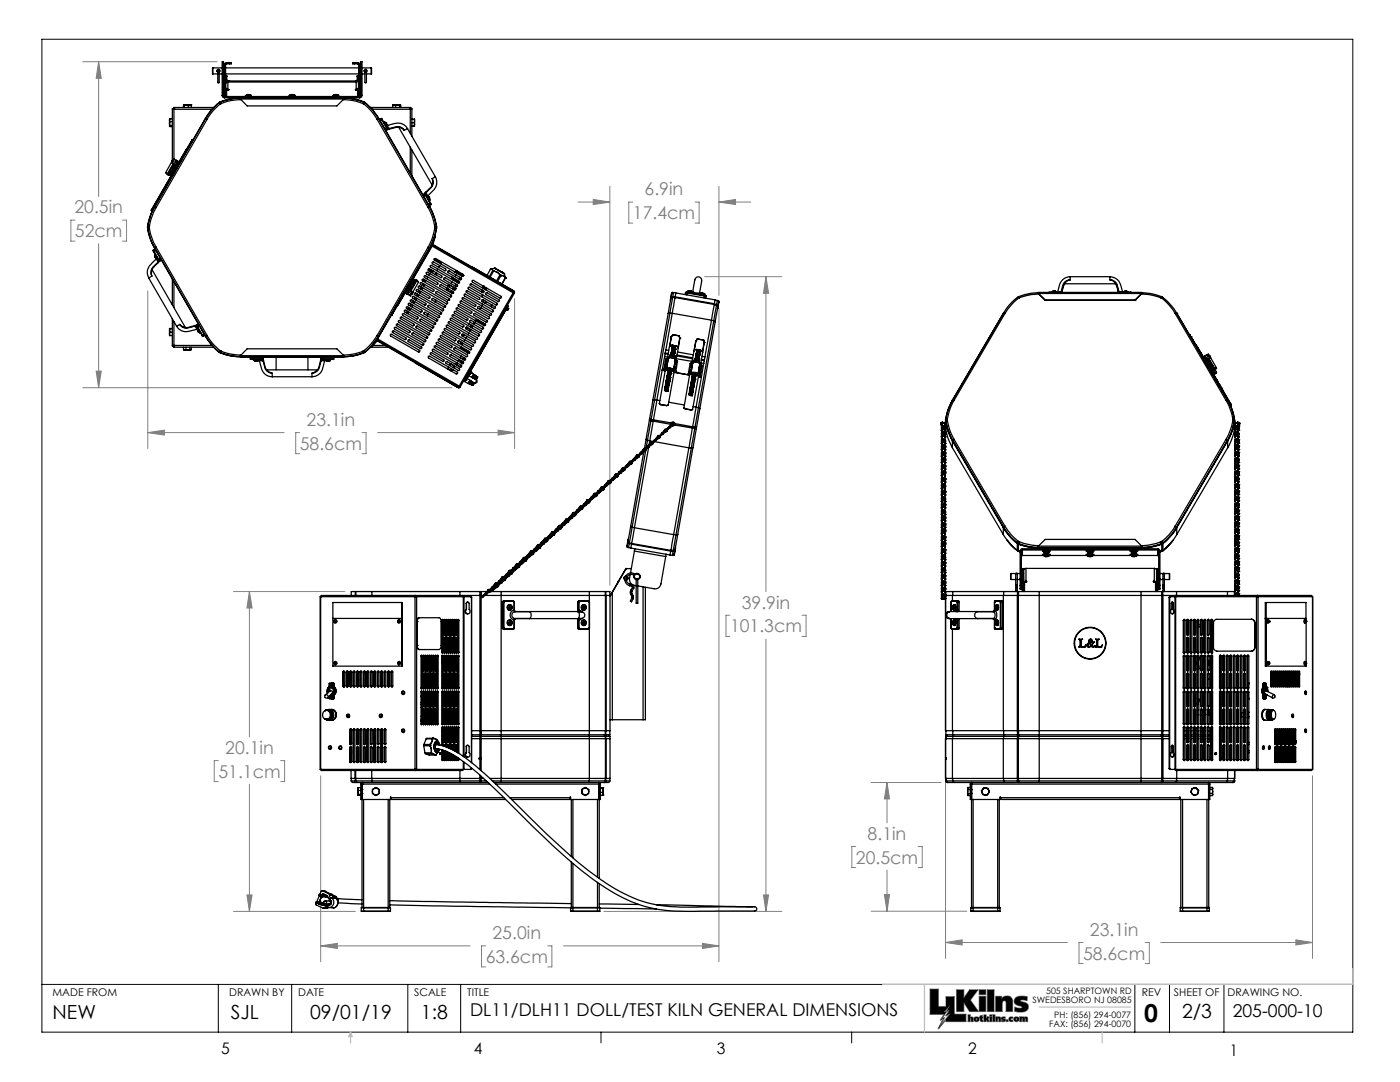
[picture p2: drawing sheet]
<svg xmlns="http://www.w3.org/2000/svg" width="279mm" height="216mm" viewBox="0 0 279 216" stroke-linecap="round" stroke-linejoin="round" font-family="sans-serif">
<defs><g id="words">
<text font-size="4.9" x="228.3" y="204">0</text>
<g font-size="3.9">
<text x="10.5" y="203.3">NEW</text>
<text x="46.1" y="203.3">SJL</text>
<text x="61.9" y="203.3">09/01/19</text>
<text x="84" y="203.3">1:8</text>
<text x="235.9" y="203.2">2/3</text>
</g>
<g font-size="3.5" fill="#808080">
<text x="128.7" y="39">6.9in</text>
<text x="14.9" y="42.6">20.5in</text>
<text x="15" y="47.3">52cm</text>
<text x="126.3" y="43.7">17.4cm</text>
<text x="59.8" y="89.7">58.6cm</text>
<text x="61.2" y="85">23.1in</text>
<text x="148" y="121.5">39.9in</text>
<text x="145.7" y="126.2">101.3cm</text>
<text x="43.6" y="155.2">51.1cm</text>
<text x="45" y="150.4">20.1in</text>
<text x="173.2" y="167.6">8.1in</text>
<text x="170.8" y="172.3">20.5cm</text>
<text x="98.3" y="187.4">25.0in</text>
<text x="216.1" y="191.5">58.6cm</text>
<text x="217.5" y="186.7">23.1in</text>
<text x="96.9" y="192.2">63.6cm</text>
</g>
<g font-size="3.5">
<text x="93.8" y="202.8">DL11/DLH11 DOLL/TEST KILN GENERAL DIMENSIONS</text>
<text x="246" y="202.9">205-000-10</text>
</g>
<g font-size="3.2">
<text x="44.2" y="210.4">5</text>
<text x="94.6" y="210.3">4</text>
<text x="143.1" y="210.4">3</text>
<text x="193.2" y="210.3">2</text>
<text x="245.4" y="210.6">1</text>
</g>
<g font-size="2.1">
<text x="10.5" y="198.7">MADE FROM</text>
<text x="45.7" y="198.7">DRAWN BY</text>
<text x="59.5" y="198.7">DATE</text>
<text x="82.6" y="198.8">SCALE</text>
<text x="93.3" y="198.7">TITLE</text>
<text x="227.9" y="198.7">REV</text>
<text x="234.3" y="198.7">SHEET OF</text>
<text x="245" y="198.7">DRAWING NO.</text>
</g>
<g font-size="1.8">
<text x="206" y="200.1">SWEDESBORO NJ 08085</text>
<text x="208.8" y="198.4">505 SHARPTOWN RD</text>
<text x="210.4" y="203.1">PH: (856) 294-0077</text>
<text x="209.4" y="204.8">FAX: (856) 294-0070</text>
</g>
</g></defs>
<g fill="none" stroke="#808080" stroke-width=".25">
<path d="M185.6 197.4h1.7v3.5h1.5v-2h1.6v3.5h2.4v1.4h-4v-.4l-1.5 1.8 1-2-.6 .4 .8-1.2h-2.9zM190.9 197.5h1.4v1.7l1.2-1.7h1.7l-1.6 2.1 1.7 2.2h-1.8l-1.2-1.8v1.8h-1.4zM195.4 198.8h1.3v3h-1.3zM195.4 197.5h1.3v.9h-1.3zM197.1 197.5h1.3v4.3h-1.3zM198.7 198.8h1.2v.6a1.18 1.18 0 0 1 1.2-.6 1.18 1.18 0 0 1 1 .9v2.1h-1.3v-1.7a.41 .41 0 0 0-.4-.4 .41 .41 0 0 0-.4 .5v1.6h-1.3zM202.7 199.1a2.68 2.68 0 0 1 2.3-.2v.8l-.7-.2a.39 .39 0 0 0-.4-.1 .39 .39 0 0 0-.3 .4l.2 .1a1.2 1.2 0 0 1 1.4 1.3 1.83 1.83 0 0 1-2.2 .7l-.5-.1v-.9a1.11 1.11 0 0 0 1.5 0l-.2-.1a1.14 1.14 0 0 1-1.3-1.3zM189.7 200.6l-.8 1.2 .6-.3-.7 1.2 1-.6-2.3 2.8 1-1.8-.6 .2 1-1.5-.6 .2zM193.2 202.5h.4v.5l.3-.1 .3 .2v.7h-.4l-.1-.6-.1 .6h-.4zM195.6 202.7l.4-.1v.3h.2v.3h-.2v.3l.2 .1v.2h-.3l-.2-.1-.1-.5h-.1zM195.9 203.8h.1M196.4 202.5h.4v.8l.2-.4h.4l-.3 .4 .3 .5h-.4l-.2-.4v.4h-.4z"/>
<path d="M197.6 202.9h.3v.9h-.3zM197.6 202.5h.3v.3h-.3zM198.2 202.5h.3v1.3h-.3zM198.7 202.9h.4v.2a.36 .36 0 0 1 .6 .1v.6h-.3v-.5l-.2-.1-.1 .1v.5h-.4zM199.9 203.1l.2-.2 .5 .1v.2l-.4-.1v.1a.33 .33 0 0 1 .5 .3 .33 .33 0 0 1-.5 .3h-.4l.1-.2h.4l-.1-.1a.29 .29 0 0 1-.3-.1 .29 .29 0 0 1 0-.3zM200.8 203.5h.4v.3h-.4zM201.4 203.1l.3-.2 .4 .1v.2h-.2l-.2 .1 .2 .3h.2v.2a.52 .52 0 0 1-.6-.1 .52 .52 0 0 1-.1-.6zM203.5 202.9h.4v.2l.4-.2 .1 .2a.36 .36 0 0 1 .7 .1v.6h-.4v-.5l-.2-.1v.6h-.4l-.1-.6-.1 .1v.5h-.4z"/>
<circle cx="194.9" cy="203.4" r=".51"/>
<circle cx="194.9" cy="203.4" r=".19"/>
<circle cx="202.8" cy="203.4" r=".5"/>
<circle cx="202.9" cy="203.3" r=".2"/>
</g>
<path d="M8.4 7.8h261.6v198.2h-261.6zM8.4 196.4h261.6M43.6 196.4v9.6M58.2 196.4v9.6M81.4 196.4v9.6M91.9 196.4v9.6M226.5 196.4v9.6M233.4 196.4v9.6M244.3 196.4v9.6M119.9 206v2.1M170 206v2.1" fill="none" stroke="#000" stroke-width=".2"/>
<path d="M184.5 196.4v9.6M270 193.3v3.1h-93.9M70 206v2.1M70 206l.3 .8h-.7zM207.4 200.9h18.2M220 206v2.1" fill="none" stroke="#c0c0c0" stroke-width=".25"/>
<path d="M190.9 197.5v4.3h1.4v-1.8l1.2 1.8h1.8l-1.7-2.2 1.6-2.1h-1.7l-1.2 1.7v-1.7zM195.4 198.8v3h1.3v-3zM195.4 197.5v.9h1.3v-.9zM197.1 197.5v4.3h1.3v-4.3zM202.7 199.1a.96 .96 0 0 0-.1 1.1 .96 .96 0 0 0 1 .5l.2 .1a.23 .23 0 0 1 .2 .3 .23 .23 0 0 1-.3 .1l-1.2-.3v.9a2.39 2.39 0 0 0 2.6-.5 .96 .96 0 0 0-.9-1.3l-.6-.3a.85 .85 0 0 1 1.2-.1l.2 .1v-.8a2.95 2.95 0 0 0-2.3 .2zM198.2 202.5v1.3h.3v-1.3zM197.6 202.9v.9h.3v-.9zM197.6 202.5v.3h.3v-.3zM195.6 202.7l-.1 .5h.1l.1 .5 .1 .1h.4v-.2h-.2v-.4h.2v-.3h-.2v-.3zM194.5 203.1l-.2 .4a.52 .52 0 0 0 .9 .3 .52 .52 0 0 0-.1-.8zM194.7 203.4a.2 .2 0 0 1 .4 0 .2 .2 0 0 1-.4 0zM193.2 202.5v1.3h.4l.1-.6h.1v.6h.4v-.7l-.2-.2-.4 .1v-.5zM198.7 202.9v.9h.4l.1-.6h.2v.6h.3l-.1-.8-.4-.1-.1 .2v-.2zM199.9 203.1a.38 .38 0 0 0 .4 .5h-.4l-.1 .2h.6l.3-.1a.38 .38 0 0 0-.5-.5v-.1l.4 .1v-.2l-.5-.1zM200.8 203.5v.3h.4v-.3zM201.4 203.1v.4a.55 .55 0 0 0 .7 .3v-.2h-.1a.24 .24 0 0 1-.3-.3 .24 .24 0 0 1 .4-.1v-.2l-.5-.1zM202.3 203.4a.5 .5 0 0 0 1 0 .5 .5 0 0 0-1 0zM202.6 203.3a.2 .2 0 0 1 .4 0 .2 .2 0 0 1-.4 0zM196.4 202.5v1.3h.4v-.4l.2 .4h.4l-.3-.5 .3-.4h-.4l-.2 .4v-.8zM198.7 198.8v3h1.3v-1.7l.3-.4h.4l.1 .2v1.9h1.3v-2.1a1.16 1.16 0 0 0-1-1 1.16 1.16 0 0 0-1.2 .7v-.6zM203.5 202.9v.9h.4l.1-.6h.1v.6h.4v-.6h.2v.6h.4l-.1-.8-.4-.1-.2 .2-.4-.2-.1 .2v-.2zM189.7 200.6l-.8 1.2 .6-.3-.7 1.2 1-.6-2.3 2.8 1-1.8-.6 .2 1-1.5-.6 .2zM185.6 197.4v5h2.9l-.8 1.2 .6-.4-1 2 1.5-1.8v.4h4v-1.4h-2.4v-3.5h-1.6v2h-1.5v-3.5z" fill-rule="evenodd" fill="#000"/>
<g fill="none" stroke="#808080" stroke-width=".2">
<path d="M16.5 12.3h26.8M19.7 12.3l.5 3.3h-1zM19.7 12.3v26.9M118.4 39.8l3.3 .5-3.3 .5zM121.7 37.1v79.7M143.5 37.1v21.8M15 43.9h-.9v4.2h.9M19.7 48.6v28.8M24.4 43.9h.9v4.2h-.9M29.5 58.1v31.4M102.7 59.6v29.9M115.4 40.3h6.3"/>
<path d="M126.3 40.3h-.8v4.2h.8M138.7 40.3h.8v4.2h-.8M140.6 55.2h15.4M143.5 40.3h6.3M143.5 40.3l3.3-.5v1zM152.9 55.2v62.8M152.9 55.2l.5 3.3h-1zM16.5 77.4h73.7M19.2 74h1l-.5 3.4zM143.5 61.5v130.4M29.5 86.3h27.2M29.5 86.3l3.3-.5v1z"/>
<path d="M59.8 86.3h-.8v4.2h.8M72.2 86.3h.9v4.2h-.9M75.4 86.3h27.3M99.4 85.8l3.3 .5-3.3 .5zM46.6 118h22.2M49.8 118v29M49.8 118l.5 3.3h-1zM145.7 122.8h-.8v4.2h.8M152.9 127.5v54.4M160.1 122.8h.8v4.2h-.8M43.6 151.8h-.8v4.2h.8M49.8 156.5v25.4"/>
<path d="M56 151.8h.8v4.2h-.8M64 154.8v37.1M173.8 156.1h14M177 156.1v8.1M177 156.1l.5 3.3h-1zM188.7 147.1v44.1M261.9 154.8v36.4M49.3 178.6h1l-.5 3.3zM152.4 178.6h1l-.5 3.3zM170.8 168.9h-.8v4.2h.8M176.5 178.5h1l-.5 3.3zM177 173.6v8.2"/>
<path d="M183.2 168.9h.8v4.2h-.8M46.6 181.9h24.3M64 188.7h29.8M64 188.7l3.3-.5v1.1zM96.9 188.7h-.8v4.2h.8M109.3 188.7h.8v4.2h-.8M112.5 188.7h31M120.5 181.9h35.5M140.2 188.2l3.3 .5-3.3 .6zM173.8 181.8h19.1M188.7 188.1l3.3-.6v1.1zM188.7 188.1h24.3"/>
<path d="M216.1 188.1h-.8v4.2h.8M228.6 188.1h.8v4.2h-.8M231.7 188.1h30.2M258.6 187.5l3.3 .6-3.3 .5z"/>
</g>
<g fill="#808080">
<path d="M49.8 118l.5 3.3h-1zM49.3 178.6h1l-.5 3.3zM118.4 39.8l3.3 .5-3.3 .5zM143.5 40.3l3.3-.5v1zM177 156.1l.5 3.3h-1zM176.5 178.5h1l-.5 3.3zM188.7 188.1l3.3-.6v1.1zM258.6 187.5l3.3 .6-3.3 .5zM19.7 12.3l.5 3.3h-1zM19.2 74h1l-.5 3.4zM99.4 85.8l3.3 .5-3.3 .5zM29.5 86.3l3.3-.5v1z"/>
<path d="M152.9 55.2l.5 3.3h-1zM152.4 178.6h1l-.5 3.3zM140.2 188.2l3.3 .5-3.3 .6zM64 188.7l3.3-.5v1.1z"/>
</g>
<g fill="none" stroke="#000" stroke-width=".25">
<path d="M42.5 13.5v1.2M42.5 13.5h1.8M42.5 14.7h1M43.4 13.9h.3a.3 .3 0 0 1 0 .5 .26 .26 0 0 0 .1-.4 .26 .26 0 0 0-.3 0 .26 .26 0 0 0 0 .4l-.2-.1zM43.5 14.1h.2v2.4l-.1 .1-.1-.1zM43.7 14.7h.6M44.3 13.5v-1.2h.3v1.2M44.3 19a.42 .42 0 0 0 .5 .5M44.3 13.5h.3M44.3 19h.3M44.3 13.5v5.5M44.6 19l.2 .3"/>
<path d="M44.6 13.5h.2M44.6 14.7h.2M44.6 13.5v5.5M44.7 15.9h.1M44.7 16.7v.1M44.7 15.9v.8M44.7 15.9v.9M44.7 16.8h.1M44.8 16.1v.3M44.8 16.1h.2v.3h-.2M44.8 19v.3M44.8 19h.2"/>
<path d="M44.8 12.9h.2M44.8 12.9v3.2M44.8 16.4v2.6M44.8 19.5h27M44.8 19.3v.2M44.8 19.3h27M45 16.2h.1M45 16.5h.1M45 17.5l.2 .2 .3 .2M45 15.1h.3v.2h-.3zM45 13.5h26.6M45 14.7h26.6"/>
<path d="M45 12.9v6.1M45.2 12.5a.42 .42 0 0 0-.4 .4M45.2 12.7l-.2 .2M45.2 17.8v1.5l-.2-.3M45.2 12.5v.2M45.2 12.7h.7M45.2 12.5h.7M45.3 16h-.3v.1l.4 .3h25.8l.3-.3-.2-.1M45.3 16l.2 .2M45.3 15.3v.7M45.4 17.9l-.2 .1M45.4 17.9h.2"/>
<path d="M45.4 17.9h.1M45.4 16.2h25.8M45.5 16.2v1.7M45.5 17.9h.1M45.6 16.2h.1M45.6 17.9h.1M45.9 12.5h.3v.2h-.3M45.9 12.5v.2M48 19.6a10.5 10.5 0 0 0-4 .8M48 19.5v.3M48 19.8h20.6M48 19.5h20.6"/>
<path d="M48 19.8l1.3 1.3h17.9l1.4-1.3M48.1 19.9a9.6 9.6 0 0 0-4 .8M48.1 19.5a11 11 0 0 0-4.1 .8M49 19.2v.1M49 19.2h1.1M49.2 19l-.2 .2M49.2 19h.1M49.3 18.9l-.1 .1M49.3 18.9h.1M49.4 18.9h.1M49.4 18.9h-.1M49.5 18.9h-.2"/>
<path d="M49.5 18.9v.1M49.5 19h.2M49.6 18.9v.1M49.7 18.9h.1M49.7 18.9h-.1M49.7 18.9v.1M49.7 18.9l.3 .1M50 19l.1 .2M50 19h.1M50.1 19.2v.1M57.7 19.2v.1M57.7 19.2h1.2"/>
<path d="M57.9 19l-.2 .2M58 18.9l-.1 .1M58 18.9h.1M58.1 18.9h.1M58.1 18.9h-.1M58.3 18.9h.1M58.4 18.9h-.1M58.4 18.9h.1M58.4 18.9v.1M58.4 18.9v.1l-.2-.1-.3 .1M58.4 18.9l.3 .1M58.7 19l.2 .2"/>
<path d="M58.7 19h.1M58.9 19.2l-.1 .1M66.4 19.2l.1 .1M66.4 19.2h1.2M66.6 19l-.2 .2M66.6 19h.1M66.8 18.9l-.2 .1M66.8 18.9h.1M66.9 18.9h.1M66.9 18.9h-.1M66.9 18.9l.1 .1M67 19h.1"/>
<path d="M67.1 18.9l-.1 .1M67.1 18.9v.1M67.1 18.9h.1M67.2 18.9l-.1 .1M67.2 18.9l.2 .1M67.4 19l.2 .2M67.4 19h.1M67.6 19.2v.1M68.4 19.5a11.3 11.3 0 0 1 4.2 .8M68.5 19.9a9.9 9.9 0 0 1 4 .8M68.6 19.6a10.2 10.2 0 0 1 4 .8M68.6 19.5v.3"/>
<path d="M70.7 12.5h-.3v.2h.3M70.7 12.5v.2M70.7 12.7h.7M70.7 12.5h.7M70.9 16.2h.1M71 17.9h.1M71 17.9h.2M71.2 17.9l.2 .1M71.2 17.9h.1M71.3 16l-.2 .2v1.7M71.3 15.3v-.2h.2v.2M71.3 15.3h.2"/>
<path d="M71.3 15.3v.7M71.4 12.7l.2 .2M71.4 12.5a.42 .42 0 0 1 .4 .4M71.4 17.8v1.5l.2-.3M71.4 12.5v.2M71.5 15.3v2.2l-.4 .4M71.5 16.2h.1M71.5 16.5h.1M71.6 16.1v.3M71.6 19h.2M71.6 16.1h.2M71.6 16.4h.2"/>
<path d="M71.6 12.9h.2M71.6 12.9v3.2M71.6 16.4v2.6M71.8 19.3v.2M71.8 16.8h.1M71.8 15.9h.1M71.8 16.1v.3M71.8 19v.3M71.8 15.9v.9M71.8 12.9v3.2M71.8 16.4v2.6M71.8 13.5h.2"/>
<path d="M71.8 14.7h.2M71.9 16.7l-.1 .1M71.9 15.9v.8M71.9 16.7h.1M72 13.5v-1.2h.2v1.2M72 19l-.2 .3M72 13.5v5.5M72 13.5h.2M72 19h.2M72.2 19a.42 .42 0 0 1-.4 .5M72.2 13.5v5.5M72.2 13.5h1.9"/>
<path d="M72.2 14.7h.6M72.7 14.1a.3 .3 0 0 1 .4-.2 .3 .3 0 0 1 0 .5M72.7 14.1l.1 .3zM72.8 14.1l.2-.1 .1 .1v2.3l-.1 .2-.2-.2zM73.1 14.7h1M74.1 13.5v1.2M33.2 34.6l.3 .3h.3M33.4 34.7h.1M33.5 34.7l.2 .2M33.7 34.9h.2M33.8 34.5h.1M33.8 34.5l.1 .1"/>
<path d="M33.8 23.8h.1M33.8 25.2h.1M33.8 24l.1 .3M33.8 24v.7M33.8 24.7v.5M33.8 25.2l.6 .1M33.8 23.8v.2M33.8 24.7l.1 .3M33.9 34.9v.1M33.9 34.6h.1M33.9 24.3l-.1 .4M33.9 25l-.1 .2"/>
<path d="M33.9 23.7l-.1 .3M33.9 23.7l-.1 .1M33.9 24.3h.5M33.9 25h.5M33.9 23.7h.5M34 34.8h.1M34 34.8l-.1 .2M34 34.9h.1M34 34.1h.1M34 34.9l-.1 .1M34 34.8v.1M34 34.1l-.2 .4"/>
<path d="M34.1 34.1h.1M34.1 34.1l-.4 .8M34.1 34.1l-.2 .5M34.2 34.7l-.2 .1M34.2 35.1l.1 .1M34.3 35h.1M34.3 32.4h.1M34.3 34.7h.1M34.4 34.8h.1M34.4 34.7h.1M34.4 34.6l-.2 .3-.1-.1M34.4 34.6h.1"/>
<path d="M34.4 34.7v.1M34.4 21.7l.3 .1M34.4 34.6l-4.2 7.2M34.4 21.7v10.4l.2-.4 .2 .1M34.4 34.8l-.1 .2M34.4 34.7l.1 .1M34.4 35.1h.1M34.4 21.7h.2M34.4 33.4l.1 .1M34.4 34.7l-4.1 7.2M34.5 34.8h.1M34.5 34.7v.1"/>
<path d="M34.5 33.5h.1M34.6 32.6l.1 .1M34.6 32.6l-.4-.2-1.1 2.1 .3 .2M34.6 21.7l.1 .1M34.6 32.6l-1.2 2.1M34.6 34.4h.1M34.6 21.4l.1 .4M34.6 34.4l-.1 .3M34.6 21.4h8M34.7 33l.1 .1M34.7 21.7h-.1M34.7 33l-.3 .4"/>
<path d="M34.7 32.7l-1.2 2M34.7 32.7l.2 .1M34.7 21.7v.1M34.7 21.8h.1M34.7 21.8v9.9M34.7 34.3v.1M34.7 34.5h.1M34.7 21.8h7.6M34.8 33.1h.1M34.8 33.1l-.3 .4M34.8 31.8l-.2 .4M34.8 31.8l.4 .2"/>
<path d="M34.9 32.8l.2 .1M34.9 32.8l-.8 1.3M35 33.1v.1M35 33.1h.1M35 33.2h.1M35 33.2l-.8 1.5M35 33.1l.2 .1-.1 .2M35.1 32.9h.1M35.1 33.4h.1M35.1 33.4l.1 .1M35.1 32.9l-1.2 2M35.1 32.9l-.1 .2"/>
<path d="M35.1 33.4l-.7 1.2M35.2 32.9l-.2 .2M35.2 33.5l-.8 1.1M35.2 32.2l-.1 .3M35.2 32v.2M35.2 32l.1 .1M35.2 33.3h.1M35.3 33.2v.1M35.3 33.3l-.1 .2M35.3 32.1l.3 .1-.3 .4M35.3 32.1l-.1 .1M35.3 33.1h.1"/>
<path d="M35.4 32.7h.1M35.4 33.1h.1M35.4 32.7l-.3 .4M35.4 32.8h.1M35.4 32.8l-.2 .4M35.4 32.7l-1.1-.7v.4l.9 .5M35.4 32.7l-.2 .2M35.5 32.7l-.1 .1M35.5 32.7h.1M35.5 32.8h.1M35.6 32.7h.1M35.6 32.8h.1"/>
<path d="M35.6 32.8l-.2 .3M35.6 32.7l-.1 .1M35.8 32.4l-1.5 2.8M35.8 32.4l.1 .1M35.9 32.5l-1.6 2.7M36.1 32.1l-.2 .4M36.2 31.9l-.4 .5M36.2 31.9h.1M36.3 31.7l-.1 .2M36.6 21v.4M36.7 20.9h.1M36.7 20.9l.1 .1"/>
<path d="M36.7 20.9h.5M36.7 20.9l-.1 .1M36.8 21v.4M36.9 30.3h.1M36.9 30.3l-1.8 3.1M36.9 20.9l-.3 .1M36.9 30.3l-1.8 3.2M37.1 30h.1M37.1 30l-.2 .3M37.2 29.9l-.1 .1M37.2 20.9l.4 .1M37.2 20.9l-.4 .1"/>
<path d="M37.2 20.9h.7M37.6 21v.4M37.9 20.9l.3 .1M37.9 20.9l-.3 .1M38.1 20.9h.1M38.1 28.3h.1M38.1 28.3l-1.2 2M38.1 28.3l-2.5 4.4M38.1 28.3l.1 .1M38.2 28.3h-.1M38.2 28.4l-2.4 4M38.2 28.3h.1"/>
<path d="M38.2 21v.4M38.2 28.3v.1M38.3 27.9h.1M38.3 27.9l-.2 .4M38.4 27.9h.1M38.4 27.9l-.2 .4M38.4 27.8l-.1 .1M38.4 27.8v.1M41 23.6v.1M41 23.6l-10.2 17.6M41 23.7l.3 .1M41 23.7l-10.1 17.6"/>
<path d="M41.3 23.8l-10.1 17.6M43.7 20.5a11.2 11.2 0 0 0-2.7 3.1M43.7 20.5h.1M43.8 20.5l.2 .2M43.8 20.5a11.2 11.2 0 0 0-2.8 3.2M44 20.7a9.9 9.9 0 0 0-2.7 3.1M44 20.3l-.3 .2M44 20.4l.1 .3M44 20.4l-.2 .1M44 20.3v.1M44.1 20.7h-.1M72.5 20.7h.1"/>
<path d="M72.6 20.4l-.1 .3M72.6 20.4l.2 .1M72.6 20.3l.2 .2M72.6 20.7a10.7 10.7 0 0 1 2.7 3.1M72.6 20.3v.1M72.8 20.5a10.6 10.6 0 0 1 2.8 3.1M72.8 20.5l-.2 .2M72.8 20.5a11.2 11.2 0 0 1 2.8 3.2M72.8 20.5h.1M73.9 21.4h8.1M74.3 21.8h7.6M75.3 23.8l10.1 17.6"/>
<path d="M75.6 23.7l-.3 .1M75.6 23.7l10.1 17.6M75.6 23.6v.1M75.6 23.6l10.2 17.6M76.1 23.6l.1 .3M76.1 23.6l.2 .3M76.1 23.6l-.4 .2M76.2 23.9l-.3 .2M76.2 23.9l1 1.7M76.3 23.9h-.1M76.3 23.9l1 1.6M76.6 24.3h.1"/>
<path d="M76.6 24.3l.5 1M76.6 24.3l.3 .1M76.6 24.3l.6 1M76.9 24.4h.1M76.9 24.4l.1 .2M77 24.6h.1M77 24.7h.1M77 24.7l.1 .1M77.1 25.3h.1M77.1 24.8l.1 .1M77.2 25.6l.1 .3M77.2 25.6l-.4 .1"/>
<path d="M77.2 24.9v.4M77.2 25.1l.5 .5M77.2 24.9h.1M77.2 25.1l.8-.3a2.46 2.46 0 0 1 3.4 .9M77.3 25.5l-.1 .1M77.3 25.5l.1 .2M77.3 25.9l-.4 .1M77.4 25.7l-.1 .2M77.4 25.8l-.1 .1M77.5 25.7h-.1M77.5 25.7l-.1 .1M77.7 25.6l-.2 .1"/>
<path d="M77.7 25.6v.2M77.7 25.6l.7-.1a1.67 1.67 0 0 1 2.3 .5M77.7 25.8h-.3M77.7 25.8l1.4-.4a1.62 1.62 0 0 1 1.6 .6M78.4 21v.4M78.5 20.9l-.1 .1M78.5 20.9h.1M78.5 20.9h.2M78.7 20.9l.3 .1M78.7 20.9h.6M78.7 20.9l-.3 .1M79 21v.4"/>
<path d="M79.3 20.9l.4 .1M79.3 20.9l-.3 .1M79.3 20.9h.5M79.6 25.4l6.7 11.5M79.7 21v.4M79.8 20.9l.2 .1v.4M79.8 20.9h.1M79.8 20.9l-.1 .1M80.7 26l.6-.4 5.6 9.7-.6 .3M81.9 21.8h.1M81.9 21.8v4.8M81.9 29.4v5.1"/>
<path d="M82 21.7h.1M82 21.4l-.1 .4M82 21.7l-.1 .1M82 21.4v.3M82.2 25.2h.5M82.2 21.7l-.3 .1M82.2 21.7v5.5M82.2 29.9v5.2M82.2 24.5h.5M82.2 23.8h.5M82.7 24.5v.3M82.7 23.8v.3"/>
<path d="M82.7 25.2h.1M82.7 24.8v.4M82.7 24.1v.4M82.7 24.1v.7M84.7 38.7l.2 .2M84.7 38.7h.1M84.7 38.7l-.3 .2M84.8 38.6h.1M84.8 38.6l-.1 .1M84.8 38.7l.1 .2M84.9 38.9l-.3 .3M84.9 38.9l.9 1.7"/>
<path d="M84.9 38.6l-.1 .1M84.9 38.9h.1M84.9 38.9l1 1.6M85 38.3l-.2 .3M85 38.3l.1 .1M85.1 38.4l-.2 .2M85.1 38.4l.2 .7M85.1 39.1h.1M85.1 39.1l.6 .9M85.2 39.1l.2 .1M85.2 39.1l.5 .9M85.3 39.1v.1"/>
<path d="M85.4 39.2l.1 .1M85.4 39.2h.1M85.5 39.3l.1 .1M85.5 39.3h.1M85.5 39.4l.1 .1M85.5 39.4v.1M85.6 39.4h-.1M85.6 39.5h.1M85.7 39.5v.2M85.7 39.7v.3M85.7 39.7h.1M86.3 35.6a1.73 1.73 0 0 1-.8 2.3l-.4 .5"/>
<path d="M86.3 35.6a1.9 1.9 0 0 1-.8 2.3l-.5 .4M86.9 35.2a2.58 2.58 0 0 1-1.1 3.4l-.5 .5M29.5 45.5a11.2 11.2 0 0 0 1.3 4M29.5 45.2v.3M29.5 45.2h.1M29.5 45.5h.1M29.5 45.2l.3 .1M29.5 45.5a10.7 10.7 0 0 0 1.4 4M29.7 55.5l5.5 9.6M29.8 45.4a11.2 11.2 0 0 0 1.4 3.9M29.8 45.3v.1M29.8 45.4l-.3 .1"/>
<path d="M30.2 41.9v.1M30.2 41.8l.1 .1M30.2 41.8v.1M30.3 41.9l-.1 .1M30.3 55.1l-.6 .4M30.3 53.8l6.7 11.6M30.6 49.9l.2 .3M30.6 49.9l.1 .3M30.7 50.2l.9 1.7M30.8 50.2h-.1M30.8 50.2l.9 1.6M30.8 41.2a11.2 11.2 0 0 0-1.3 4"/>
<path d="M30.8 41.2l.1 .1M30.8 49.5l10.2 17.6M30.9 50.7v.3M30.9 51v.2M30.9 51h.1M30.9 41.3l.3 .1M30.9 41.3a10.7 10.7 0 0 0-1.4 3.9M30.9 50.7l.5 .9M30.9 49.5h-.1M30.9 49.5l10.1 17.6M30.9 50.7h.1M30.9 51.2h.1"/>
<path d="M30.9 51.2v.1M30.9 50.7l.6 .9M30.9 49.7l-.3 .2M31 51.2l-.1 .1M31 51.2v.1M31 51.3v.1M31 51.4h.1M31 51.3h.1M31 51.4l.2 .1M31.1 50l-.3 .2M31.2 51.5l.2 .1M31.2 51.5h.1"/>
<path d="M31.2 41.4a11.2 11.2 0 0 0-1.4 3.9M31.2 49.3l-.3 .2M31.2 49.3l10.1 17.6M31.2 51.6l.3 .7M31.3 51.6a4.1 4.1 0 0 0-1.9 2.7l.3 1.2M31.3 51.6h-.1M31.4 51.6h.1M31.5 51.6h.1M31.5 52.3l.1 .1M31.5 52.3l-.5 .5a1.73 1.73 0 0 0-.7 2.3M31.6 51.9l.1 .2M31.6 52.4l-1 1a1.65 1.65 0 0 0-.3 1.7"/>
<path d="M31.6 52.1l-.1 .2M31.6 52.1l.2 .1M31.7 51.8l.2 .3M31.7 52.1h.2M31.7 51.8l-.1 .1M31.7 52.1h-.1M31.8 52.2l-.2 .2M31.9 52.1l-.1 .1M32 51.5l-.3 .3M32.2 51.8l-.3 .3M34.4 55.7v5.1M34.7 56.2v5.2"/>
<path d="M79.8 59.7h.1M79.9 59.7l-4.3 7.4M80.2 59.1l-.3 .6M80.3 58.8l-.1 .3M80.3 58.8l.1 .1M80.4 58.9l-.2 .2M80.6 58.3h.1M80.7 58.3l-.4 .5M80.7 58.3l-.2 .3M80.7 58.3h.1M80.7 58.3l-.3 .6M80.7 58.3l-2.3 4.1"/>
<path d="M81 58h.1M81 57.9l-.1 .1M81 57.9h.1M81 58l-2.6 4.4M81 57.9l.2 .1M81.1 58l.1 .1M81.1 58h.1M81.1 57.9l.1 .1M81.1 57.6h.1M81.2 58.1l.2-.3 .9 .5M81.2 58.1l1 .6 .1-.4M81.2 58h-.1"/>
<path d="M81.2 58v.1M81.2 57.6h.1M81.2 57.6l-.2 .3M81.2 58.1l-.2 .4 .2 .2M81.2 58.7h.2M81.3 57.5h.1M81.4 57.6l.1 .1M81.4 58.5l.1 .1-.1 .1M81.4 58.5l-.2 .2M81.4 57.6l-.2 .4M81.4 57.2l.1 .1M81.4 57.2l-.1 .3"/>
<path d="M81.5 57.8h.1M81.5 57.3l-1.9 3.1M81.5 57.9h.1M81.5 57.7h.1M81.5 57.7v.2M81.5 57.9h.2M81.5 57.3h.1M81.5 57.3l-1.8 3.2M81.5 58.3l-.1 .2M81.5 57.3l-.1 .3M81.6 57.5l-.1 .2M81.6 57.5v.2"/>
<path d="M81.6 57.7l-.1 .2M81.7 57.9l.2 .2M81.8 57.7h.1M81.9 59.9l.3-.1 5.5 3.2a.21 .21 0 0 1 0 .3 .21 .21 0 0 1-.2 .1l-5.5-3.2zM81.9 58.1h.1M81.9 56.3l-.7 1.3M81.9 56.3h.1M82 58.1l.3 .2M82 56.1h.1M82 58.6l-.3 .3M82.1 57.3h.1M82.1 57.3l-.3 .4"/>
<path d="M82.1 56h.1M82.1 56l.1 .1M82.1 56l-.2 .3M82.1 57.3l-.2 .4M82.2 56h.1M82.2 55.9v.1M82.2 58.7l-.3 .4-.5-.4M82.2 56.1h-.1l-.7 1.1M82.2 56.1l-.7 1.2M82.2 56.1h.1M82.2 55.7h.1M82.3 58.3h.1"/>
<path d="M82.3 55.7h.1M82.3 55.7l-.1 .2M82.3 59.2l2.6 1.3a.2 .2 0 0 1 .1 .3 .2 .2 0 0 1-.2 .1l-2.5-1.4zM82.4 55.6h-.1l-1.6 2.7M82.4 56l-.8 1.5M82.4 56.6h.1M82.4 56.6l.1 .1M82.5 55.3l-.2 .1M82.5 55.9l-.1-.1-.2 .3M82.6 55.9v.1M82.6 55.9l-.2 .1M82.6 56h-.2"/>
<path d="M82.7 55.8l-.1 .1M82.7 56.2h.1M82.7 55.8l-.1 .2M82.7 55.8h.1M82.7 56.2l-.3 .4M82.7 58.5h.2l5.5 3.1a.2 .2 0 0 1 .1 .3 .2 .2 0 0 1-.2 .1l-5.6-3.2zM82.7 55.8l.1 .1M82.7 55.8l-1.2 2.1M82.8 56.2l-.3 .5M82.8 55.8l.3 .1 .2 .3M82.8 55.9l-1.1 2M82.8 55.9l.3 .1"/>
<path d="M82.9 59.3l-.2 .4M83.1 56v.1M83.1 56l-1.2 2.1M83.1 57.8h.3l2.4 1.4a.21 .21 0 0 1 0 .2 .21 .21 0 0 1-.3 .1l-2.4-1.4zM83.1 56.1l.4 .2-1.2 2M83.1 56.1l-1.1 2M83.2 59.5l-.2 .4M83.3 58.7l-.2 .3M83.4 53.7h.1M83.5 57.1h.2l5.6 3.2a.21 .21 0 0 1 0 .2 .21 .21 0 0 1-.3 .1l-5.5-3.2zM83.6 58.8l-.2 .4M83.7 58l-.2 .3"/>
<path d="M83.7 57.1l.4 .2M83.9 56.5l.2-.1 2.4 1.4a.2 .2 0 0 1 .1 .2 .2 .2 0 0 1-.2 .1l-2.5-1.3zM84 58.1l-.2 .4M84.1 57.3l.2 .1-.1 .4M84.1 57.3l-.2 .3M84.3 55.8l.2-.1 5.5 3.2a.2 .2 0 0 1 .1 .2 .2 .2 0 0 1-.2 .1l-5.6-3.2zM84.3 55.8l.6 .3v-.1M84.3 51.9l.1 .1M84.5 56.6l-.2 .3M84.7 55h.2l2.4 1.4a.21 .21 0 0 1 .1 .3 .21 .21 0 0 1-.3 .1l-2.4-1.4zM84.7 56.8l-.1 .3M85.1 54.4l.2-.1 5.5 3.2a.21 .21 0 0 1 .1 .3 .21 .21 0 0 1-.3 .1l-5.5-3.2z"/>
<path d="M85.3 55.3l-.1 .3M85.4 53.7l.3-.1 2.4 1.4a.2 .2 0 0 1 .1 .3 .2 .2 0 0 1-.3 .1l-2.4-1.4zM85.4 41.4a11.2 11.2 0 0 1 1.4 3.9M85.4 49.3l.3 .2M85.4 53.9l.6 .3M85.4 49.3l-10.1 17.6M85.6 53.6l.5 .3M85.7 40h.1M85.7 41.3l-.3 .1M85.7 41.3a12.7 12.7 0 0 1 1.4 3.9M85.7 49.5h.1M85.7 49.5l-10.1 17.6"/>
<path d="M85.8 41.2a11.2 11.2 0 0 1 1.3 4M85.8 54.6l-.3 .3M85.8 41.2l-.1 .1M85.8 49.5l-5.1 8.8M85.8 40.6l.2 .3M85.8 40.6l-.3 .2M85.9 53h.2l5.5 3.1a.2 .2 0 0 1 .1 .3 .2 .2 0 0 1-.3 .1l-5.5-3.2zM85.9 40.5l-.1 .1M85.9 40.5l.1 .4M86 40.9l-.4 .1M86.1 53.9l-.2 .3M86.1 49l-5.4 9.3"/>
<path d="M86.1 49l.1 .1M86.1 53.9h.1M86.2 59.6l.2-.1 2.4 1.5a.18 .18 0 0 1 .1 .2 .18 .18 0 0 1-.2 .1l-2.5-1.4zM86.2 54.4h.1M86.2 54.3v.1M86.3 54.3h.1M86.2 53.9l-.2 .4M86.3 54.1h.1M86.3 54.1v.1M86.3 54.3l-.1 .1M86.3 49.1l16.1 9.3M86.3 52.3h.2l2.4 1.4a.21 .21 0 0 1 .1 .2 .21 .21 0 0 1-.3 .1l-2.4-1.4z"/>
<path d="M86.3 54.2l-.2 .2M86.3 48.6v.2M86.3 54.2h.1M86.3 48.6l.1 .1M86.4 48.9l-.2-.1-.1 .2M86.4 48.9h.1M86.4 54v.1M86.4 54.1l-.1 .1M86.4 54h.1M86.4 48.9l16.1 9.3M86.4 48.9l-4.2 7.2M86.4 48.9v-.1l-4.3 7.3"/>
<path d="M86.4 48.7l.1 .1M86.5 48.8l-.1 .1M86.5 48.8l16.1 9.3M86.6 51.6h.3l5.5 3.2a.21 .21 0 0 1 .1 .2 .21 .21 0 0 1-.3 .1l-5.5-3.2zM86.6 51.7l1.5 .8-.2 .1M86.7 47.3l.1 .1M86.7 47.3l-.4 1.3M86.7 47.2v.1M86.8 47.1v.3M86.8 45.3v.1M86.8 45.4a11.2 11.2 0 0 1-1.4 3.9M86.8 45.4l.3 .1"/>
<path d="M86.8 47.4l-.4 1.3M87 58.2h.2l2.4 1.4a.21 .21 0 0 1 .1 .3 .21 .21 0 0 1-.3 0l-2.4-1.4zM87 59.9l-.2 .3M87.1 59.9l-.2 .4M87.1 54.4l-.2 .4M87.1 45.2l-.3 .1M87.1 45.5a12.7 12.7 0 0 1-1.4 4M87.1 45.2h.1M87.1 45.5h.1M87.1 45.5a11.2 11.2 0 0 1-1.3 4M87.1 45.2v.3M87.2 54.5l-.2 .4"/>
<path d="M87.4 53.7l-.2 .3M87.8 53l-.2 .3M87.8 56.8h.2l2.4 1.4a.2 .2 0 0 1 .1 .3 .2 .2 0 0 1-.3 .1l-2.4-1.5zM88.6 55.5l.2-.1 2.4 1.4a.21 .21 0 0 1 .1 .3 .21 .21 0 0 1-.3 .1l-2.4-1.4-.1-.2zM89.1 57.5l.2 .4M89.1 57.5h.1M89.1 57.4v.1M89.4 54.1l.2-.1 2.4 1.5a.2 .2 0 0 1 .1 .2 .2 .2 0 0 1-.3 .1l-2.4-1.4zM89.4 57l-.1 .1M89.4 57h.1M89.4 57.6l-.1 .3 .7 .4M89.5 56.7l1.4 .9"/>
<path d="M89.7 59.7l-.2 .2M89.8 57h-.4M89.8 56.9l-.2 .4M90 58.3l.3 .2M90.1 58.9l-.2 .4M90.1 55.5h.1M90.1 55.4l.1 .1M90.1 55.4v.1M90.1 55.5l1.5 .9M90.2 55.4h.1M90.2 55.5l1.4 .8M90.2 55.4h-.1"/>
<path d="M90.2 55.4l1.5 .8-.2 .3M90.2 55.4v.1M90.2 58.1l-.2 .2M90.2 56.2l-.2 .4M90.5 58.3l-.2 .3M90.5 55.7l-.1 .2M90.6 57.4l-.2 .3M90.8 54.2v.1M90.9 54.3h.1M90.8 54.3l.8 .5M90.9 54.3h-.1M90.9 54.2h.1"/>
<path d="M90.9 54.3l1.4 .8M90.9 54.2h-.1M90.9 57.6h.1M90.9 57.6l-.2 .3M90.9 54.2l1.5 .8M90.9 54.2v.1M90.9 54.1v.1M90.9 54.1l1.5 .9M91 56.7l-.2 .3M91 54.9l-.2 .3M91.2 54.5h.1M91.3 54.1l.1 .2"/>
<path d="M91.3 56.2l-.1 .1M91.3 56.9l-.2 .3M91.4 54.2l-.1 .1M91.8 55.3l-.2 .4M92.1 55.5l-.2 .3M92.2 54.6l-.1 .2M92.2 59.5l.2-.1 2.5 1.4a.2 .2 0 0 1 .1 .2 .2 .2 0 0 1-.3 .1l-2.4-1.4zM92.4 55h.1M92.4 55l-.1 .1M92.5 54.8l-.2 .3M92.7 58.7h.2l5.5 3.2a.21 .21 0 0 1 .1 .3 .21 .21 0 0 1-.3 0l-5.5-3.1zM93.1 58l2.6 1.4a.21 .21 0 0 1 .1 .3 .21 .21 0 0 1-.3 .1l-2.5-1.5z"/>
<path d="M93.5 57.3h.2l5.5 3.2a.21 .21 0 0 1 .1 .3 .21 .21 0 0 1-.3 .1l-5.5-3.2zM93.9 56.7l2.6 1.3a.2 .2 0 0 1 .1 .3 .2 .2 0 0 1-.3 .1l-2.4-1.4zM94.2 53.3l.7 .3M94.2 56h.3l5.5 3.1a.21 .21 0 0 1 0 .3 .21 .21 0 0 1-.2 .1l-5.5-3.2zM94.9 53.6v.1M94.9 53.6l6.9 4M96.1 58.1v.1M96.1 58.1l.4 .2M96.1 57.8l.1 .1M96.1 59.9l.3-.1 2.4 1.4a.18 .18 0 0 1 0 .3 .18 .18 0 0 1-.2 0l-2.4-1.4zM96.1 58.2h.1M96.2 57.9l.4 .2"/>
<path d="M96.2 58.2l.3 .2M96.2 57.9l-.1 .2M96.3 58.8l-.2 .4M96.4 57.5h.1M96.4 57.5l.5 .2zM96.4 58.9l-.2 .3M96.4 57.1l.1 .2M96.4 57.1l.2 .1M96.4 57.1h.1M96.5 57.3h-.2l.7 .3-.7-.3 .1 .2M96.5 57.3l.5 .2M96.5 57.3h.1"/>
<path d="M96.6 59.9l-.2 .4M96.9 58.5l.3-.1 2.4 1.4a.19 .19 0 0 1 0 .3 .19 .19 0 0 1-.2 0l-2.5-1.4zM97 57.4v.1M97.1 57.5l-.2 .3M97.2 57.5l-.2 .4M97.5 55.4h.1M97.9 53.8l.3-.1 .1 .3M97.9 53.8h.1M97.9 53.8l-.7 1.2M97.9 53.7v.1M98 53.7h.1M98 53.7h.2l.2 .3"/>
<path d="M98.3 54h.1M98.3 54l.2 .1M98.3 54l-.7 1.2M98.4 54l.1 .1M98.4 55.8l.3 .2M98.5 54.1a1.64 1.64 0 0 1 1.3 .8M98.5 54.1h.1M98.5 54.1l-.7 1.2M98.7 53.5l2 1.2M98.7 53.5l-.7 .2M98.7 53.5l1.3 .7M98.7 53.5l2 1.1"/>
<path d="M98.7 53.5h.1M99.6 56.5h.1M99.8 54.9h.1M99.8 54.9l.2 .1M99.8 54.9l-.7 1.2M100 55a.69 .69 0 0 1 .8 .5M100 55h.1M100 55a.7 .7 0 0 1 .8 .5M100 55l-.7 1.2M100 54.2l.7 .4M100 54.2h.1M100.7 54.7l.2 .8"/>
<path d="M100.7 54.6v.1M100.8 55.5h.1M100.8 55.5l-.6 1.2M100.9 55.5h.1M100.9 55.5l-.7 1.2M101.8 57.6l.6 .4M101.8 57.6h.1M102.4 58.4l.2 .2M102.4 58.4l-10.7 18.6M102.5 58.2l-.1 .2M102.5 58.2l.1 .2M102.6 58.1l.1 .3"/>
<path d="M102.6 58.1l-.1 .1M102.6 58.4h.1M102.6 58.4l-.1 .1M102.6 58.6l-10.7 18.6M102.7 58.4l-.1 .2M133.9 59.5l-.6 3M133.9 59.4v.1M134 58.7l-.1 .7M134 58.6h.1M134 58.6l-.2 1.3M134.1 58.6l-.1 .1M134.2 59.3l-.5 3.2"/>
<path d="M134.2 59.3l-.3 .2M134.2 59.3l.5 .1M134.3 59.2l-.1 .1M134.3 59.2l-.4 .2M134.3 58.4l-.3 .3M134.3 58.3l-.3 .3M134.3 58.4l-.2 .2M134.3 58.3v.1M134.3 58.3l.6 .2M134.3 59.2l.4 .1M134.4 58.4l-.1 .8M134.7 59.4l-.5 3.1"/>
<path d="M134.7 59.2v.2M134.7 59.4l7.8 1.3M134.7 59.2l7.9 1.4M134.9 58.5l7.8 1.3-.1 .8M134.9 58.5l-.2 .7M136.8 58.4l.3 .1M136.8 58.4l-.1 .4M137.1 58.2l.1 .1M137.1 58.3v.2M137.1 58.3l-.3 .1M137.1 58.2h.1M137.1 58.2l1 .2"/>
<path d="M137.1 58.5v.3M137.1 58.5l3.5 .6M137.1 58.3l3.5 .6M137.3 58.1l-.2 .1M137.4 58.1h.1M137.4 58.1h-.1M137.5 58.1h-.2M137.5 58.1h.1M137.6 58.1h.1M137.6 58.1v.1M137.6 58.2h.1M137.7 58.1h.1"/>
<path d="M137.7 58.1v.1M137.8 58.1h.1M137.8 58.1l-.1 .1M137.9 58.1l.1 .1M138 58.2l.1 .2M138 58.2h.1M138.1 58.4l-.1 .1M138.1 58.4h.1M138.2 58.3l-.1 .1M138.2 58.3h.1M138.3 58.2l-.1 .1M138.3 58.2l1.3 .3"/>
<path d="M138.3 58.2l.3-2.1a.76 .76 0 0 1 .9-.8 .76 .76 0 0 1 .5 1.1l-.4 2.1M139.6 58.5l.1 .2M139.6 58.5h.1M139.7 58.7v.1M139.7 58.7h.1M139.7 58.7l1 .2M139.8 58.6l-.1 .1M140 58.5l-.2 .1M140 58.5h.1M140.1 58.5h.1M140.1 58.5v.1M140.2 58.5v.1"/>
<path d="M140.2 58.5l-.1 .1M140.2 58.6h-.1M140.2 58.6h.1M140.3 58.6h-.2M140.3 58.6h.1M140.4 58.6l.1 .1M140.4 58.6h.1M140.5 58.7l.2 .2M140.5 58.7h.1M140.6 59.1h.3M140.6 59.1l-.1 .3M140.6 58.9v.2"/>
<path d="M140.6 58.9l.3 .1v.1M140.7 58.9h-.1M140.9 59.1l-.1 .4M142.7 59.9l.6 .1M143.2 60l-.2 .7M143.3 60l.2 .2M143.3 60h.1M203.1 59.3l-1.7 1.6-1.1 1.5M203.1 59.3l.1 .2M203.2 59.5a11.7 11.7 0 0 0-2.6 3M203.3 59.2l-.2 .1M203.3 59.2l.1 .2"/>
<path d="M203.4 59.4l-.2 .1M207.2 58.4l-1.5 .1-2.4 .7M207.2 58.6h.1M207.2 58.6v-.3h20.7v.3M207.2 58.6h20.7M207.2 58.6l1.4 1.3M207.4 58.7a11.8 11.8 0 0 0-4 .7M208.6 59.9h.1M208.6 59.9h17.9M209.5 58.3h-.2M209.5 58.3h.1M210.2 58.1h.1"/>
<path d="M210.3 58.1h-.1M210.3 58.1h.1M210.4 58.1h.1M210.5 58.1l.4 .2h-1l.3-.2M210.5 58.1h.1M211.4 58.3h.1M211.8 58.2l-.4 .1M211.8 58.2l.1 .1M211.8 58.2l-.5 .1M211.9 58.3h-.1M212.5 56.6l-.2 .3-.4 1.4M212.8 56.2l-.5 .6-.4 1.5"/>
<path d="M212.8 56.2l-.4 .4h10.2l-.3-.4M213.6 55.8a1.53 1.53 0 0 0-1.5 1.3l-.3 1.1M213.6 55.8l-.8 .4M213.6 55.2v.6M213.6 55.2h7.9M213.6 55.2a2.45 2.45 0 0 0-2.4 2.4l-.1 .7M221.5 55.2a2.36 2.36 0 0 1 2.3 2.2l.2 .9M221.5 55.8a1.53 1.53 0 0 1 1.5 1.3l.3 1.1M221.5 55.8l.8 .4M221.5 55.2v.6M222.3 56.2l.5 .6 .4 1.5M222.6 56.6l.3 .6 .3 1.1"/>
<path d="M223.2 58.3h.1M223.3 58.2l.4 .1M223.3 58.2l-.1 .1M223.7 58.3h.1M224.8 58.1l.4 .2h-1l.2-.2h.4M224.8 58.1h.1M225.6 58.3h.2M225.6 58.3h.1M226.5 59.9h.1M227.8 58.7a11.4 11.4 0 0 1 3.9 .7M227.9 58.4l1.7 .2 2.2 .6M227.9 58.6h.1"/>
<path d="M227.9 58.6l-1.4 1.3M231.7 59.4l.2 .1M231.8 59.2l.3 .1M231.8 59.2l-.1 .2M231.9 59.5a10.8 10.8 0 0 1 2.6 3M232.1 59.3l1.3 1.3 1.4 1.8M232.1 59.3l-.2 .2M33.8 65.6v.3M33.8 65.9l.1 .4M33.8 65.9v.7M33.8 66.6l.1 .4M33.9 66.3l-.1 .3"/>
<path d="M33.9 66.3h.5M33.9 67h.5M34.4 69h.1M34.4 65.5l-.6 .1M34.4 63.6v5.4M34.6 69h.1M34.6 69v.3M34.6 69.3h8M34.7 69h.1M34.7 68.9h.1M34.7 68.9l-.1 .4M34.7 68.9l-.1 .1"/>
<path d="M34.7 68.9l-.3 .1M34.7 68.9h7.6M34.7 64.2v4.7M35.2 65.1a2.42 2.42 0 0 0 3.3 .8l.9-.2-.5-.6M35.9 64.7a1.7 1.7 0 0 0 2.3 .6l.7-.2M35.9 64.7a1.83 1.83 0 0 0 2.3 .5l.7-.2M35.9 64.7l-.7 .4M36.6 69.7l.3 .1M36.6 69.3v.4M36.9 69.8h.6M37.1 69.7l-.2 .1M37.1 69.7l.4 .1"/>
<path d="M37.1 69.3v.4M37.5 69.8h.5M37.9 69.7l-.4 .1M37.9 69.7l.1 .1M37.9 69.3v.4M38 69.8h.1M38.1 69.8h.1M38.2 69.3v.4l-.2 .1M38.9 65v.1M39.1 65.1h-.2M39.2 64.9l-.1 .2M39.2 64.9l-.3 .1"/>
<path d="M39.2 65l.1 .2M39.2 65l-.1 .1M39.3 64.9l.1 .3M39.3 64.9l-.1 .1M39.3 64.9h-.1M39.3 65.2l1 1.7M39.4 65.5v.3M39.4 65.8l.1 .2M39.4 65.8h.1M39.4 65.2h-.1M39.4 65.5l.5 .9M39.4 65.2l1 1.6"/>
<path d="M39.4 65.5h.1M39.4 66h.1M39.4 65.5l.6 .9M39.5 66h.1M39.5 66l.1 .1M39.5 66.2l.2 .1M39.5 66.2h.1M39.6 66.1l-.1 .1M39.7 64.8l-.4 .1M39.7 66.3l.2 .1M39.7 66.3h.1M39.8 65.1l-.4 .1"/>
<path d="M39.9 66.4h.1M40 66.4h.1M40.3 66.9l.2 .2M40.4 66.8l-.1 .1M40.4 66.8l.1 .3M40.7 66.6l-.3 .2M40.9 66.9l-.4 .2M41 67.1a11.2 11.2 0 0 0 2.7 3.2M41 67.1a11.2 11.2 0 0 0 2.8 3.1M41 67.1h.1M41.3 66.9a10.3 10.3 0 0 0 2.7 3.1M41.3 66.9l-.3 .2"/>
<path d="M43.7 70.3l.3 .1M43.8 70.2l.2 .2M43.8 70.2l-.1 .1M44 70l.1 .1M44 70l-.2 .2M44 70.4a11.1 11.1 0 0 0 4.1 .8M44 70.4a10.5 10.5 0 0 0 4 .8M44 70.4h.1M44.1 70.1l-.1 .3M44.1 70.1a9.6 9.6 0 0 0 4 .7M48 71v.2h20.6v-.2M48 71l1.3-1.4h17.9l1.4 1.4"/>
<path d="M48 71h20.6M48.1 71.2h20.3M48.1 71.2h.1M50 71.6h.3M50 71.6l.3 .1M50 71.2v.4M50.3 71.6v.1M50.3 71.7h1.9M50.3 71.6h1.9M50.3 71.2v.4M50.7 71.8l.2 .2M50.7 71.8h.9"/>
<path d="M50.7 71.7v.1M50.9 72l.1 .1M50.9 72h-.1h.2M50.9 72h.1M51 72h.2M51 72v.1M51 72.1h.1M51.2 72v.1M51.2 72h.1v.1M51.2 72.1h.1M51.3 72.1h.1M51.3 72l-.1 .1"/>
<path d="M51.6 71.7v.1M51.6 71.8l-.3 .3M51.6 71.8l.2 .1 .7 .1M51.8 71.9a4 4 0 0 0 1.4 3l1.1 .3M52.1 71.2l.1 .4M52.2 71.6v.1M52.2 71.7h.2M52.4 71.7v.1M52.4 71.2l.1 .4M52.4 71.8l.1 .2M52.5 71.6h-.3M52.5 71.6l-.1 .1"/>
<path d="M52.5 71.6v.1M52.5 72h.1M52.5 72l.3 1.2a1.6 1.6 0 0 0 1.5 1.3M52.5 71.7l-.1 .1M52.5 71.7l.1 .3M52.6 72l.4 1.4 .3 .5 1 .6M53.2 73.8h10.2M54.3 74.5v.7M55.1 71.3h6.4M55.1 71.3v2.5M55.2 71.2l-.1 .1M61.4 71.2l.1 .1"/>
<path d="M61.5 71.3v2.5M62.3 74.5v.7h-8M64 72h.1M64 72l-.6 1.8-1.1 .7M64.1 71.7v.1M64.1 71.7l-.1 .3M64.1 72l-.3 1.2a1.6 1.6 0 0 1-1.5 1.3M64.1 71.6h.3M64.1 71.6l.1 .1M64.1 71.6v.1M64.1 71.8v.2M64.2 71.7h.2"/>
<path d="M64.2 71.7l-.1 .1M64.2 71.2l-.1 .4M64.4 71.6v.1M64.4 71.7h1.9M64.4 71.6h1.9M64.5 71.2l-.1 .4M64.8 71.9l-.2 .8a2.41 2.41 0 0 1-2.4 2.5M64.9 71.8l-.1 .1-.7 .1M64.9 71.8l.2 .2M64.9 71.8h1M65 71.7l-.1 .1M65.1 72h.1"/>
<path d="M65.2 72l.1 .1M65.3 72.1h.1M65.4 72l.1 .1M65.4 72h.1M65.4 72l-.1 .1M65.5 72v.1M65.5 72.1h.1M65.7 72l-.2 .1M65.7 72h.1M65.8 72h.1M65.8 72l-.3 .1M65.8 72h-.1"/>
<path d="M65.9 71.7v.1M65.9 71.8l-.1 .2M66.3 71.6v.1M66.3 71.6h.3M66.3 71.2v.4M66.6 71.6l-.3 .1M66.6 71.2v.4M68.4 71.2h.1M72.5 70.1l.1 .3M72.5 70.1a9.9 9.9 0 0 1-4 .7M72.6 70.4a10.2 10.2 0 0 1-4 .8M72.6 70.4h.1"/>
<path d="M72.6 70.4a11.5 11.5 0 0 1-4.2 .8M72.6 70l-.1 .1M72.6 70l.2 .2M72.8 70.3l-.2 .1M72.8 70.2l-.2 .2M72.8 70.2v.1M73.9 69.3h3.6M74.2 69l-.1 .1M74.2 69l.1 .1M74.3 68.9h.1M74.3 69.1l-.1 .1-.1-.1M74.4 68.9h2.5"/>
<path d="M75.1 68l.2-.1 .1 .2M75.1 68l.1 .1M75.1 68l-.9 1M75.2 68.1l-.9 1M75.3 66.9a11.2 11.2 0 0 1-2.7 3.1M75.3 66.9l.3 .2M75.4 67.6l-.2 .2 16.3 9.5M75.4 68.1h-.2M75.4 67.6l16.3 9.4M75.4 68.1l16.1 9.3M75.6 67.1a11.2 11.2 0 0 1-2.8 3.1M75.6 67.1h.1"/>
<path d="M75.6 67.1a10.6 10.6 0 0 1-2.8 3.2M77.2 68.9h.1M77.7 69.3h.1M78 66.7h.2l5.5 3.2a.2 .2 0 0 1 .1 .2 .2 .2 0 0 1-.3 .1l-5.5-3.1zM78.1 62.9l-2.7 4.7M78.1 62.9h.1M78.1 62.8v.1M78.1 62.8h.1M78.2 62.8h.1M78.2 62.8l-.1 .1M78.4 66h.2l2.4 1.4a.21 .21 0 0 1 .1 .3 .21 .21 0 0 1-.3 .1l-2.5-1.5zM78.4 62.4h.1"/>
<path d="M78.4 62.4l-.3 .4M78.4 69.7h.1M78.4 62.4l.1 .1M78.4 62.4l-.2 .4M78.5 62.4v.1M78.5 62.5l-.3 .3M78.7 69.8h.1M78.7 65.4l.3-.1 5.5 3.2a.21 .21 0 0 1 .1 .3 .21 .21 0 0 1-.3 .1l-5.5-3.2zM79 61.2v.1M79.2 64.7l2.6 1.3a.2 .2 0 0 1 .1 .3 .2 .2 0 0 1-.3 .1l-2.4-1.4zM79.4 60.5v.1M79.4 60.7h.1"/>
<path d="M79.5 64h.3l5.5 3.1a.2 .2 0 0 1 0 .3 .2 .2 0 0 1-.2 .1l-5.5-3.2zM79.5 60.7l-.1 .2M79.6 60.4l.1 .1M79.6 60.4l-1.1 2M79.7 60.5l-.2 .2M79.9 63.3h.3l2.4 1.4a.21 .21 0 0 1 .1 .2 .21 .21 0 0 1-.3 .1l-2.5-1.4zM80.3 62.7l.3-.1 5.5 3.2a.21 .21 0 0 1 0 .2 .21 .21 0 0 1-.2 .1l-5.5-3.2zM80.8 61.9l2.6 1.4a.2 .2 0 0 1 0 .3 .2 .2 0 0 1-.2 0l-2.4-1.4zM81.1 61.3l.3-.1 5.5 3.2a.2 .2 0 0 1 0 .2 .2 .2 0 0 1-.2 .1l-5.5-3.1zM81.1 61.6l.4 .2M81.3 62.1l-.2 .3M81.5 67.8h.2l2.4 1.4a.18 .18 0 0 1 .1 .3 .18 .18 0 0 1-.3 0l-2.4-1.3z"/>
<path d="M81.5 60.5h.3l2.4 1.4a.21 .21 0 0 1 0 .3 .21 .21 0 0 1-.2 .1l-2.5-1.5zM81.6 62.3l-.2 .3M81.7 61.4l-.2 .4M82 61.6l-.2 .3-.3-.1M82.1 60.7l-.2 .4M82.2 66.5l.3-.1 2.4 1.4a.19 .19 0 0 1 0 .3 .19 .19 0 0 1-.2 .1l-2.4-1.4zM82.4 60.9l-.2 .3M82.5 60l-.2 .4M82.8 60.2l-.2 .3M82.9 72.5l.7 .3M82.9 72.4v.1M83 65.1h.3l2.4 1.4a.18 .18 0 0 1 .1 .2 .18 .18 0 0 1-.3 .1l-2.5-1.4z"/>
<path d="M83.6 72.8h.1M83.6 72.8l6.9 4M83.7 70l-.1 .3M83.8 63.7h.3l2.4 1.4a.19 .19 0 0 1 0 .3 .19 .19 0 0 1-.2 0l-2.4-1.4zM84.2 69.3l-.2 .3M84.6 68.6l-.2 .3M84.6 62.4l.2-.1 2.4 1.4a.18 .18 0 0 1 .1 .3 .18 .18 0 0 1-.2 0l-2.5-1.4zM84.9 67.9l-.1 .3M85.3 67.2l-.1 .3M85.4 61l.3-.1 2.4 1.4a.19 .19 0 0 1 0 .3 .19 .19 0 0 1-.3 .1l-2.4-1.4zM85.4 62.6l-.2 .4M85.5 62.7l-.2 .3"/>
<path d="M85.5 71.1h.3l5.5 3.2a.21 .21 0 0 1 0 .2 .21 .21 0 0 1-.2 .1l-5.6-3.2zM85.8 66.5l-.2 .3M85.9 70.4h.2l2.4 1.4a.18 .18 0 0 1 .1 .2 .18 .18 0 0 1-.2 .1l-2.5-1.4zM86.1 65.8l-.1 .3M86.3 69.7h.2l5.5 3.2a.21 .21 0 0 1 .1 .3 .21 .21 0 0 1-.3 0l-5.4-3.1zM86.5 65.2l-.1 .2M86.7 69.1l.2-.1 2.5 1.4a.19 .19 0 0 1 0 .3 .19 .19 0 0 1-.3 0l-2.4-1.4zM86.9 64.5l-.2 .3M87.3 63.8l-.1 .3M87.5 67.7l.2-.1 2.4 1.4a.18 .18 0 0 1 .1 .3 .18 .18 0 0 1-.2 .1l-2.5-1.4zM87.7 63.1l-.1 .3M87.9 67h.2l5.5 3.1a.21 .21 0 0 1 .1 .3 .21 .21 0 0 1-.3 .1l-5.5-3.2z"/>
<path d="M88.1 62.4l-.2 .3M88.3 66.3h.2l2.4 1.4a.21 .21 0 0 1 .1 .2 .21 .21 0 0 1-.3 .1l-2.4-1.4zM88.5 61.7l-.2 .3M88.7 65.6h.2l5.5 3.2a.21 .21 0 0 1 .1 .2 .21 .21 0 0 1-.3 .1l-5.5-3.2zM88.9 61l-.1 .3M89 72.2h.3l2.4 1.4a.21 .21 0 0 1 0 .2 .21 .21 0 0 1-.3 .1l-2.4-1.4zM89 64.9h.3l2.4 1.4a.2 .2 0 0 1 .1 .2 .2 .2 0 0 1-.3 .1l-2.4-1.4zM89.3 60.3l-.2 .3M89.4 73.6l.5 .3M89.5 64.2h.2l5.5 3.2a.21 .21 0 0 1 .1 .3 .21 .21 0 0 1-.3 0l-5.5-3.1zM89.5 73.3l-.1 .3M89.6 73.3l-.2 .3"/>
<path d="M89.8 73.9h.1M89.9 63.5h.2l2.4 1.4a.21 .21 0 0 1 .1 .3 .21 .21 0 0 1-.3 .1l-2.4-1.5zM89.9 73.9h.1M90 72.6l-.3 .3M90 72.6l-.2 .4M90 72.6l.7 .4M90.2 73.8l.2 .1 .1-.1M90.3 62.8h.2l5.5 3.2a.21 .21 0 0 1 .1 .3 .21 .21 0 0 1-.3 .1l-5.5-3.2zM90.3 73.7l-.2 .3-.2-.1M90.5 76.8l.7 .4M90.5 76.8h.1M90.5 73.2l.2 .3"/>
<path d="M90.5 73.2v.1M90.6 69.4h.2l2.4 1.4a.21 .21 0 0 1 .1 .3 .21 .21 0 0 1-.3 .1l-2.4-1.4zM90.7 73l-.2 .2M90.7 62.2l.2-.1 2.4 1.4a.2 .2 0 0 1 .1 .3 .2 .2 0 0 1-.3 .1l-2.4-1.4zM90.9 72.6h.1M90.9 72.6l1 .6 .2-.3M91.1 61.5h.2l5.5 3.1a.21 .21 0 0 1 .1 .3 .21 .21 0 0 1-.3 .1l-5.5-3.2zM91.2 72.4l-.1 .3M91.3 72.5l-.2 .3M91.4 68.1l2.6 1.3a.2 .2 0 0 1 .1 .3 .2 .2 0 0 1-.3 .1l-2.4-1.4zM91.5 60.8l2.6 1.4a.21 .21 0 0 1 .1 .2 .21 .21 0 0 1-.3 .1l-2.5-1.4zM91.5 77.3v.1"/>
<path d="M91.5 68l-.1 .3M91.7 77l.2 .2M91.7 77l-.2 .3M91.7 71.7l-.3 .4 .3-.3M91.7 77.2l-.2 .1M91.7 77.2l.1 .1M91.8 77.1l-.1 .1M91.8 77.3l-.3 .1M91.9 60.1h.2l5.5 3.2a.21 .21 0 0 1 .1 .2 .21 .21 0 0 1-.3 .1l-5.5-3.2zM91.9 77.2l-.1 .1M92 69.3l-.1 .1 1.8 1M92 69.3l1.7 1"/>
<path d="M92 69.2v.1M92 71l-.2 .4M92.1 72.9l-.2 .3M92.1 71.1l-.2 .3M92.1 72l-.2 .4 .2-.4M92.2 66.7h.2l2.4 1.4a.21 .21 0 0 1 .1 .2 .21 .21 0 0 1-.3 .1l-2.4-1.4zM92.3 71.6l.2-.3-.2 .4M92.4 68.5l-.2 .3M92.4 72.2l-2.4-1.4a.2 .2 0 0 0-.3 .1 .2 .2 0 0 0 .2 .3l2.4 1.3M92.4 72.2a.2 .2 0 0 1 .1 .2 .2 .2 0 0 1-.2 .1M92.5 72.2l-.2 .3M92.5 72.2l-.2 .4"/>
<path d="M92.5 76l.1 .1M92.6 66.7l-.2 .4M92.6 66.8l-.2 .3M92.7 75.9h.1M92.7 75.9l.2 .1M92.7 75.7h.1M92.7 75.9l-.1 .2zM92.8 67.8l-.2 .4M92.8 75.5l.1 .1M92.8 75.5h.1M92.9 71.5l-5.6-3.2a.21 .21 0 0 0-.2 .1 .21 .21 0 0 0 0 .3l5.5 3.2M92.9 71.5a.21 .21 0 0 1 0 .3 .21 .21 0 0 1-.3 .1"/>
<path d="M92.9 75.6l-.3 .4M92.9 71.5l-.2 .4M92.9 75.5v.1M92.9 76h.1M92.9 65.4l.2-.1 2.5 1.4a.2 .2 0 0 1 .1 .2 .2 .2 0 0 1-.3 .1l-2.4-1.3zM92.9 75.5l-.2 .4M93 75.9h.1M93 75.9l.7-1.3-.8 1.4M93.1 65.3l.1 .1M93.2 65.4l.7 .4M93.2 75.5l1.5 .9M93.2 67.1l-.2 .4"/>
<path d="M93.2 65.3v.1M93.3 74.7l.2 .1M93.3 74.8l-.4 .7M93.3 74.8l-.2 .4M93.5 74.8v.1M93.5 75l1.5 .8M93.5 64.6l.1 .1M93.6 74.6h.3M93.6 76.2l.1 .1M93.6 66.4l-.2 .4M93.6 64.7l.8 .4M93.6 64.6v.1"/>
<path d="M93.7 74.6l-.8 1.4M93.7 76.6l.5 .2M93.7 76.6l.4 .1M93.8 64l.2-.1 2.4 1.4a.21 .21 0 0 1 .1 .3 .21 .21 0 0 1-.3 .1l-2.4-1.4zM93.8 76.5l.4 .3M93.8 76.5l.5 .2M93.8 65.8l-.2 .2M93.8 75.9l-.4 .6-.8-.4M93.8 76.6h-.1l.5 .2M93.8 76.4l.5 .3M93.8 76.4l.5 .2M93.9 74.6h.1"/>
<path d="M93.9 74l.2 .3M93.9 76l-.3 .6h.1M93.9 76.2l.5 .2-.5-.1 .4 .3M94 74.4l-.1 .2M94 76.2l.5 .1M94 65.8l-.2 .3M94 74.4l.5 .2-.4 .7M94 76.1l.3 .1M94.1 74.3h.1M94.1 74.3l-.1 .1M94.1 76l-.4 .6M94.2 65l-.2 .3"/>
<path d="M94.2 76.8h.1M94.3 75h.2M94.4 65.1l-.2 .3M94.4 75.4l.3 .2M94.4 75.3l.5 .4M94.5 62.6l.3-.1 2.4 1.5a.18 .18 0 0 1 .1 .2 .18 .18 0 0 1-.3 .1l-2.4-1.4zM94.5 75.2l.5 .3-.5-.2M94.6 75.1l.4 .3-.5-.3M94.6 64.3l-.2 .3M94.7 75l.4 .4-.5-.4M94.7 75h.1M94.7 75l.4 .2"/>
<path d="M94.7 74.9l.3 .3M94.7 76.4l-.3 .5-.2-.1M94.7 74.9l.4 .3M94.7 74.8h-.1l-.3 .6M94.7 74.8l-.3 .6M94.7 74.9h.1M94.7 74.8l.5 .4M94.8 64.4l-.2 .3M94.8 63.9h.1M94.8 63.9l.2 .1M95 75.8a.38 .38 0 0 1 .1 .5 .38 .38 0 0 1-.4 .1M95 75.8a.51 .51 0 0 1-.3 .6"/>
<path d="M95.1 63.9v-.2l1.8 1.1M95.1 63.9l-.1 .1M95.1 63.9l1.8 1M95.1 75.2l.2 .2-.2 .4M95.1 75.2h.1M95.2 75.2h.1M95.3 61.2l.2-.1 2.5 1.5a.19 .19 0 0 1 .1 .3 .19 .19 0 0 1-.3 0l-2.4-1.4zM95.8 61.6l-.1 .1 .2-.1M95.8 61.6h.1M95.9 61.4l-.1 .2M96 61.4l-.1 .2M96.3 60.7l-.2 .3"/>
<path d="M96.4 60.7l-.2 .4M96.9 60.1l-.2 .4M97 60.2l-.2 .3M98.1 60.8l-.2 .4M98.2 60.9l-.1 .3M101.2 61.9h-.3M101.2 61.9h.1M101.2 61l.2 .1M101.3 61.3l.1 .3M101.3 61.7l-.1 .2M101.3 61.7h.1M101.4 61.6h.1"/>
<path d="M101.4 61.6v.1M101.4 61.1l-7.9 13.7M101.4 61.1l-7.9 13.8M130.3 79.9l-.7 3.8M130.6 79.8l-.7 3.9M130.6 79.8l-.3 .1M130.6 79.8l.5 .1M131.1 79.8l-.7 4M131.1 79.8l.6 .1M132.2 73.9h.1M132.2 73.9l-1.1 5.9M132.2 73.9l.6 .1"/>
<path d="M132.5 73.7l.7 .2a.43 .43 0 0 1 .5-.4 .43 .43 0 0 1 .4 .5l.8 .1M132.5 73.7h.1M132.6 77.9l.2 .2h.5M132.6 77.9h.1M132.6 71.2l-.4 2.7M132.6 77.9l.7 .1M132.6 77.9l.7 .2M132.6 71.2l.6 .1M132.7 77.6l.3 .2h.3M132.7 77.6h.1M132.7 73.6l-.2 .1M132.7 77.6l.6 .2"/>
<path d="M132.7 77.4h.1M132.7 73.4h.1M132.7 77.4l.6 .1M132.7 73.4h.2M132.8 70.6l-.2 .6M132.8 70.4v.2M132.8 77.3l.2 .2h.4M132.8 77.1l.2 .2h.4M132.8 77.3l.6 .2M132.8 77.3l-.1 .1M132.8 70.6l.5 .1M132.8 70.4l.5 .1"/>
<path d="M132.8 77v.1M132.8 77.1h.1M132.8 73.3l-.1 .1M132.8 73.8l-1.2 6.7M132.8 77l.6 .2M132.8 72.9v.1M132.8 77.1l.6 .2M132.8 73l-.1 .6M132.8 72.9h.1M132.8 73.3h.2M132.8 76.8l.3 .2h.4M132.8 76.8h.1"/>
<path d="M132.8 76.8l.7 .2M132.8 73.4h.1M132.8 73.4h.2M132.9 76.5l.3 .3 .3-.1M132.9 76.5h.1M132.9 73.4h.1M132.9 76.6h.1M132.9 72.9l-.1 .1M132.9 72.3h.1M132.9 69.8l-.1 .6M132.9 76.5l.6 .2M132.9 72.3v.1"/>
<path d="M132.9 76.5v.1M132.9 72.4l-.1 .5M132.9 72.9l-.1 .4M132.9 72.9h.1M132.9 69.8l.6 .1M132.9 76.3l.2 .1h.5M132.9 76.2v.1M132.9 76.3h.1M132.9 76.3l.7 .1M132.9 76.2l.7 .2M133 76l.2 .2h.4M133 76h.1"/>
<path d="M133 76l.6 .2M133 73.3v.1M133 75.7l.4 .3 .3-.1M133 75.7h.1M133 72.2l-.1 .1M133 73.6v.1l-.3-.1M133 72.2h.1M133 71.9l-.1 .4M133 73.5v.1M133 73.5a1.22 1.22 0 0 1 1.4 .3M133 71.6h-.1l-.4 2.1M133 75.7l.7 .2"/>
<path d="M133 72.9v.4M133 72.9v.5M133 71.6v.3M133.1 75.5l.4 .2 .2-.1M133.1 75.4v.1M133.1 75.5h.1M133.1 71.8l-.1 .1M133.1 75.4l.6 .2M133.1 72.3v.1M133.1 71.8h.1M133.1 71.8l-.1 .4M133.1 75.2l.3 .2h.4"/>
<path d="M133.1 75.1v.1M133.1 75.2h.1M133.1 75.1l.7 .3M133.1 72.3l-.2 .1M133.1 75.2l.7 .2M133.1 72.2l.1 .1M133.2 74.9l.3 .2h.3M133.2 74.9h.1M133.2 72.3l-.2 .1M133.2 74.9l.6 .2M133.2 74.6l.4 .3 .2-.1M133.2 74.6h.1"/>
<path d="M133.2 71.5l.1 .1M133.2 74.6l.6 .2M133.2 71.5l.1 .1h-.3M133.2 71.8l-.1 .4M133.2 71.8v.5M133.2 74.4l.3 .2 .4-.1M133.2 74.4h.1M133.2 74.4l.7 .2M133.3 78v.1M133.3 74.3l-.1 .1M133.3 74.3l.6 .2M133.3 77.8h.1"/>
<path d="M133.3 74.1l.4 .2h.2M133.3 74.1h.1M133.3 74.1l.6 .2M133.3 73.8l.4 .2h.3M133.3 73.8h.1M133.3 62.5l-3 17.4M133.3 73.8l.7 .2M133.4 77.5h.1M133.4 73.6h.1M133.4 71.5a1.28 1.28 0 0 1 1.4 .3M133.4 71.5h-.1M133.4 71.5l-.4 2.1"/>
<path d="M133.4 73.6l.1 .2 .3 .1 .2-.2M133.4 77.2v.1M133.4 73.6a.37 .37 0 0 1 .6 .1M133.5 73.8l.3 .1M133.5 76.7h.1M133.5 71.4a.62 .62 0 0 1 .6-.4 .62 .62 0 0 1 .6 .5v.1M133.6 76.4h.1M133.6 69.1l.6-.3 .8 .2 .4 .5M133.6 69.1l-.4 2.5v-.1M133.6 76.2h.1M133.7 75.9h.1M133.7 62.5h-.4"/>
<path d="M133.7 75.6h.1M133.7 62.5l-3.1 17.3M133.7 62.5h.5M133.8 75.4h.1M133.8 75.1h.1M133.8 70.8l-.1 .3M133.8 74.8h.1M133.9 74.5h.1M133.9 70.6l.1 .1M133.9 70.6h.1M133.9 71.4h.4M133.9 70.6l.7 .1"/>
<path d="M133.9 70.6l.6 .2M133.9 74.3h.1M133.9 70.3l.4 .2h.3M133.9 67.2h.1M133.9 67.2l-.3 1.9M134 70.3h-.1M134 70.3h.1M134 67.2h-.1M134 67.2h.1M134 70.3l.6 .2M134 74h.1M134 67.2l-.3 1.9"/>
<path d="M134 70l.3 .2h.4M134 70h.1M134 73.7h.1M134 70l.7 .2M134.1 73.7h.1M134.1 69.8h.1M134.1 73.7h-.1M134.1 69.8l.6 .2M134.1 69.7l.2 .3h.4M134.1 69.5l.3 .2h.4M134.1 69.7l.6 .2M134.1 69.7v.1"/>
<path d="M134.1 69.5h.1M134.1 69.5l.7 .2M134.2 69.2l.2 .2h.4M134.2 69.2h.1M134.2 62.5l-1.3 7.3M134.2 62.5l7.8 1.4M134.2 69.2l.6 .2M134.2 70.7l-.1 .3M134.2 70.7h-.4l-.1 .2M134.2 70.7l.5 .2M134.2 68.9l.4 .3 .3-.1M134.2 69h.1"/>
<path d="M134.2 69l.6 .1M134.2 66.9h.1M134.2 66.9l-.2 .3M134.2 68.9l.7 .2M134.3 66.9l-.3 .3M134.4 66.8l-.1 .1M134.4 66.8l-.2 .1M134.4 66.8l1 .2M134.4 73.8h.1M134.4 73.8v.1l.3 .1M134.5 74.3l3.1 .6M134.5 73.7h.1"/>
<path d="M134.5 74.1l-1.2 6.8M134.5 73.6v.1M134.5 73.6l.2 .1M134.6 70.7v.1M134.6 73.7l.2 .1M134.6 70.8h-.1M134.6 70.7l-.1 .1M134.6 70.5h.1M134.6 73.2l-.1 .4M134.6 73.2l-.1 .5M134.6 73.2h.2M134.7 70.2h.1"/>
<path d="M134.7 70.9l-.1 .3M134.7 70.9v.4M134.7 73.7h.1M134.7 72.6h.1M134.7 69.9v.1M134.7 74l.2 .1M134.7 72.5v.1M134.7 72.5l.2 .1M134.8 69.7h.1M134.8 73.2v.1M134.8 71.9l.1-.1zM134.8 72.7h.1"/>
<path d="M134.8 73.8l-.1 .2M134.8 71.9l.3 .1M134.8 72.6v.1M134.8 73.7v.1M134.8 73.2l-.1 .5M134.8 69.4h.1M134.8 71.8l-.4 2M134.8 72.1l-.1 .5M134.8 72.1l-.1 .4M134.8 72.1h.1M134.8 73.3h.1M134.8 73.3v.4"/>
<path d="M134.9 69.1h.1M134.9 74.1h.1M134.9 72.6h.1M134.9 73.3l-.1 .5M134.9 72.1l.1 .1M134.9 72.7v.6M134.9 72.1v.5M134.9 72.6v.1M135 71.6l3.1 .5M135 72.3h.1M135 72.2h.1M135 72.2l-.1 .4"/>
<path d="M135 72.2l-.1 .5M135.1 72l.1 .1-.3 2M135.1 72l-.1 .2M135.1 71l3.1 .6M135.1 70.8l3.2 .6M135.2 70.2l3.2 .6M135.4 69.5l-.5 2.4v-.1M135.4 67l.2 .1M135.4 67l.1 .1M135.4 67h.1M135.5 67.1h.1M135.5 67.1l.1 .4"/>
<path d="M135.6 67.1l.1 .4M135.6 67.5h.1M135.6 67.5l-.2 1.9M135.6 67.5l-.3 1.9M135.7 67.5h.1M137.4 74.5l.8 .2M137.5 78.7l.3 .3h.3M137.5 78.7h.1M137.5 78.7l.6 .2M137.5 78.5l.4 .2h.3M137.5 78.5h.1M137.5 74.5h-.1"/>
<path d="M137.5 78.5l.7 .1M137.5 78.5l.7 .2M137.6 78.2l.3 .2h.4M137.6 74.2h.1M137.6 74.3h.2M137.6 74.3l-.1 .2M137.6 78.2h.1M137.6 78.2l.7 .2M137.7 77.9l.2 .2h.4M137.7 77.9h.1M137.7 74.6l-1.2 6.8M137.7 77.9l.6 .2"/>
<path d="M137.7 73.8l-.1 .4M137.7 77.6l.4 .3h.3M137.7 77.7h.1M137.7 73.8h.1M137.7 74.2h-.1M137.7 74.3h.1M137.7 77.6h.1M137.7 77.7l.6 .2M137.7 74.2h.1M137.7 74.3h.2M137.7 77.6l.7 .2M137.7 77.6v.1"/>
<path d="M137.8 77.4l.2 .2h.4M137.8 77.4h.1M137.8 73.8h-.1M137.8 77.4l.6 .2M137.8 74.3h.1M137.8 73.8h.1M137.8 73.2l-.1 .6M137.8 73.8l-.1 .4M137.8 77.1l.3 .2h.3M137.8 77.1h.1M137.8 73.1h.1M137.8 77.1l.6 .2"/>
<path d="M137.8 73.1v.1M137.8 76.8l.4 .3 .3-.1M137.8 76.8h.1M137.8 76.9h.1M137.8 74.2l.1 .1M137.9 73.1h-.1M137.9 76.8l.6 .2M137.9 76.8v.1M137.9 76.9l.6 .1M137.9 72.7l-.1 .4M137.9 73.1h.1M137.9 76.6l.2 .2h.4"/>
<path d="M137.9 76.6h.1M137.9 74.4h.1M137.9 74.4a1.08 1.08 0 0 1 1.4 .3M137.9 72.5h-.2l-.3 2M137.9 76.6l.6 .1M137.9 76.6l.6 .2M137.9 74.4v.1h-.4M137.9 72.5h.3M137.9 73.8l-.1 .4M137.9 73.8v.5M137.9 72.5v.2M137.9 76.3l.3 .2h.4"/>
<path d="M137.9 76.3h.1M137.9 72.7h.1M137.9 76.3l.7 .2M137.9 72.7v.4M137.9 72.7h.2M138 76l.4 .3 .2-.1M138 76h.1M138 76.1h.1M138 76l.6 .2M138 76v.1M138 73.1v.1M138 75.8l.2 .2h.5"/>
<path d="M138 75.7v.1M138 75.8h.1M138 73.2h-.2M138 75.7l.7 .2M138 75.8l.7 .2M138.1 75.5l.3 .2h.3M138.1 75.5h.1M138.1 72.4h.1M138.1 72.4l.1 .1M138.1 75.5l.6 .2M138.1 75.2h.1M138.1 72.7l-.1 .4"/>
<path d="M138.1 72.7l-.1 .5M138.1 75.2l.4 .3 .3-.1M138.1 75.2l.7 .2M138.1 78.9v.1M138.1 79h.1M138.2 75l.4 .2 .2-.1M138.2 74.9v.1M138.2 75h.1M138.2 74.7a.38 .38 0 0 1 .4-.3 .38 .38 0 0 1 .3 .4l.8 .2M138.2 74.9l.6 .2M138.2 78.6v.1M138.2 74.7l.3 .2h.4"/>
<path d="M138.2 74.6v.1M138.2 74.7h.1M138.2 74.6l.7 .3M138.2 74.7l.7 .2M138.3 78.4h.1M138.3 72.4a1.28 1.28 0 0 1 1.4 .2M138.3 72.4l-.4 2M138.3 74.5l.3 .3 .3-.2M138.3 78.1h.1M138.3 74.4h.1M138.3 74.5l.2-.1 .4 .2M138.3 74.4v.1"/>
<path d="M138.3 74.6l.4 .2M138.4 77.8v.1M138.4 77.6h.1M138.4 77.3h.1M138.4 72.3a.55 .55 0 0 1 .5-.5 .55 .55 0 0 1 .6 .3l.1 .2v.2M138.5 77h.1M138.5 76.7v.1M138.6 71.8l-.1 .2M138.6 76.2h.1M138.7 76h.1M138.7 71.7l-.1 .1M138.7 75.9v.1"/>
<path d="M138.7 75.7h.1M138.8 75.4h.1M138.8 71.4l.1 .1M138.8 72.2l.4 .1M138.8 71.4h.1M138.8 75.1h.1M138.8 71.4l.7 .2M138.9 71.2l.2 .2h.4M138.9 71.2h.1M138.9 68.1h.1M138.9 71.2l.6 .1M138.9 68.1l-.4 1.9"/>
<path d="M138.9 74.9h.1M138.9 70.9l.4 .2 .3-.1M138.9 70.9h.1M138.9 70.9l.7 .1M138.9 74.6h.1M138.9 74.5v.1M139 70.6l.2 .2h.4M139 70.6h.1M139 70.6l.6 .2M139 70.3l.3 .3h.3M139 70.3h.1M139 70.3l.6 .2"/>
<path d="M139 70.3l.6 .3M139 70.1l.4 .2h.3M139 70.1h.1M139 70.1l.7 .1M139.1 71.5l-.1 .4M139.1 71.5l-.4 .1-.1 .2M139.1 71.5l.4 .2M139.1 69.8l.3 .2h.3M139.1 69.8h.1M139.1 69.8l.6 .2M139.1 67.7l-.2 .4M139.3 67.7h-.2"/>
<path d="M139.3 67.7h.1M139.3 67.7l1 .1M139.3 74.7v.1l.3 .1M139.4 75.1l.6 .2M139.4 74.5l.1 .1M139.4 75l-1.2 6.7M139.4 74.5h.1M139.4 74.5h.2M139.5 71.6h.1M139.5 71.6h-.1M139.5 74.5v.1M139.5 74.6h.1"/>
<path d="M139.5 71.4h.1M139.5 71.3v.1M139.5 74l-.1 .5M139.5 74l.1 .1M139.5 71.7v.4zM139.6 74.5v.1M139.6 73.4l.1 .2M139.6 70.8h.1M139.6 74.9l.1 .1M139.6 70.5v.1M139.6 74.1l.1 .1M139.6 74.6h.1"/>
<path d="M139.6 73.5l.2 .1M139.6 74.6v.3M139.6 72.8h.3M139.6 74.1v.4M139.6 73.4h.1M139.6 73.4h.2M139.7 72.6h.1M139.7 73.5h.1M139.7 72.6l-.4 2.1M139.7 73.4l-.1 .1M139.7 70.2v.1M139.7 74.2h.1"/>
<path d="M139.7 74.1h.1M139.7 73l-.1 .4M139.7 74.2l-.1 .4M139.7 73h.1M139.7 70h.1M139.7 75h.1M139.7 74.1l-.1 .5M139.8 73.4v.1M139.8 72.7h.1M139.8 72.7h-.1M139.8 72.7v.1M139.8 73.5v.1"/>
<path d="M139.8 73l.1 .1M139.8 73.6l-.1 .5M139.8 73v.4M139.9 73.2h.1M139.9 72.4l.5 .1M139.9 73.1h.1M139.9 73.1l-.1 .5M139.9 73.1l-.1 .4M139.9 72.8l.2 .2-.4 2M139.9 72.8v.3M139.9 71.9l.6 .1M140 75.3l-1.1 5.9"/>
<path d="M140 71.7l.6 .1M140.1 71.1l.6 .1M140.2 70.3l-.4-.5-.9-.1-.4 .3-.5 2.5 .1-.1M140.2 70.3l-.4 2.5M140.3 67.8l.1 .1M140.3 67.8h.1M140.4 67.9l.1 .4M140.4 72.5l-.4 2.8M140.5 68.3v.1M140.5 68.4h.1M140.5 68.3h.1M140.5 68.4l-.3 1.8"/>
<path d="M140.5 72l-.1 .5M140.5 68.4l-.3 1.9M140.6 71.8l-.1 .2M140.7 71.2l-.1 .6M142 63.9l-1.3 7.3M142 63.9l.5 .1M142.5 64l.2 .2M142.5 64l-3.1 17.4M142.5 60.7l-.5 3.2M142.5 60.8l.5 .1M142.6 60.6l-.1 .1M142.6 60.7h.4"/>
<path d="M142.7 64.2l-3 17.4M143 60.9l-.5 3.1M143 60.9l.3 .3M143 60.7v.2M143 60.7l.2 .2 .1 .2M143.3 61.2l-.6 3M143.3 61.1v.1M143.3 60l.1 .3M143.3 60l.1 .2M143.4 60.3l-.1 .8M143.4 60.2h.1M143.4 60.2v.1"/>
<path d="M143.5 60.2l-.3 1.4M190.1 79.8a10.7 10.7 0 0 0-1.4 4M190.1 79.8v.1M190.1 79.8a10.2 10.2 0 0 0-1.3 3.9M190.1 79.8h.1M190.1 79.8l.3 .1M190.4 79.9a11 11 0 0 0-1.3 3.8M200.2 62.5h.1M200.3 62.4l.3 .1M200.3 62.4l-10.2 17.4M200.3 62.4l-.1 .1M200.6 62.5l-10.2 17.4"/>
<path d="M234.5 62.5l10.2 17.4M234.8 62.4v.1M234.8 62.4l-.3 .1M234.8 62.4l10.2 17.4M234.8 62.5h.1M237.4 66.8l.1 .1M237.4 66.8h.1M237.5 66.9l.2 .3M237.5 66.9h-.1M237.5 67l.1 .2M237.6 67.2l.1 .1M237.6 67.2h.1"/>
<path d="M237.7 67.2h.1M237.7 67.2v.1M237.7 67.2l2.5 4.3M237.7 67.2l2.6 4.3M238.7 68.9h.1M238.8 68.9l.1 .2M238.8 68.9h-.1M238.9 69.1v.1M238.9 69.2l1.8 3.1 .1-.1M238.9 69.1l1.9 3.1M239.1 69.8h.1M239.1 69.8l.4 .6"/>
<path d="M239.5 70.4l.1 .2M239.5 70.4h.1M239.6 70.6l.4 .6M239.6 70.6h.1M239.7 70.8l.3 .4M239.9 71.2h.1M240 71.2h.1M240 71.2l1.5 2.7M240 71.2l1.6 2.7M240.2 71.5l.1 .1M240.2 71.5h.1M240.3 71.5h.1"/>
<path d="M240.3 71.6h.1M240.4 71.6h.1M240.4 71.5h-.1M240.4 71l-.2 .2 .2 .3M240.4 71l.3 .4M240.4 71.5h.1M240.5 71.5h.1M240.5 71.5l-.1 .1M240.5 71.5l.2 .4M240.5 71.6l.1 .4M240.6 72l.2 .2M240.7 71.8v.1"/>
<path d="M240.7 71.9h.1M240.8 71.7v.3M240.8 71.6h.1l1.2 2M240.8 71.9h.1M240.8 71.7l-.1 .1M240.8 72.2h.1M240.8 71.6v.1M240.8 71.6l1.2 2.1M240.8 72.2l.6 1.2M240.8 72h.1M240.8 71.9v.1M240.8 72l.9 1.5"/>
<path d="M240.8 71.9l-.2 .1M240.9 70.7l.1 .2M240.9 70.7h.3l.2 .3M240.9 70.7l-.1 .2M241 70.9l.1 .3M241 70.9l-.1 .1-.1-.2-.4 .2M241.2 71.8l-.1 .1M241.2 71.8h.1M241.2 71.5l1.2 2.1M241.2 71.5l-.3 .1M241.2 71.8l.2 .4M241.2 71.5h.1"/>
<path d="M241.2 71.5l.4-.1 1.2 2M241.2 71.5l1.2 2M241.4 73.5h.1M241.4 72.2l-.1 .1M241.4 72.2h.1M241.4 73.5v.1M241.4 73.4h.1M241.4 73.4l4.2 7.2M241.4 73.6l.2 .2M241.4 73.4l4.2 7.1M241.4 73.6l.1 .2M241.5 73.5h.1"/>
<path d="M241.5 73.4h.1M241.5 73.4l.1 .3M241.5 73.4h-.1M241.5 73.4v.1M241.5 71.4v-.4l-1 .6M241.5 73.8h.1M241.5 73.9h.1M241.6 73.9l.1 .1M241.6 73.8l.1 .2M241.6 73.7h.1M241.7 74v.1M241.7 73.5l.2 .1"/>
<path d="M241.7 73.5l.1 .1M241.7 73.5h.1M241.7 74.1l.1 .3v-.1M241.7 74.1h.1M241.7 74.1l.1 .2M241.7 73.6l.1 .2M241.8 73.6l.1 .3M241.8 74h.1M241.8 73.6l-.2 .1M241.8 73.9h.1M241.8 73.6v.1M241.8 73.9v.1"/>
<path d="M241.8 72.9l-.1 .1M241.8 72.9l.3 .4M241.8 74l.3 .5M241.8 73.9l.1 .1M241.8 72.9l.2 .4M241.8 73.8h.1M241.9 74.4h.1M241.9 73.6h-.1M241.9 73.8l-.1 .1M241.9 73.6v.1M241.9 74.4l.1 .1M241.9 74.4l.1 .2"/>
<path d="M241.9 73.7v.2M241.9 73.7h.1M242 73.8v.1M242 73.8l-.1 .1M242 73.9l-.1 .1M242 74.6l.1 .3M242 74.6h.1M242 74.2h-.1M242 73.3l-.1 .1M242 73.3h.1M242 74.2h.1M242 73.8h.1"/>
<path d="M242 74.6l.1 .2M242 74.2v-.1l.1 .1M242.1 74.5h.1M242.1 73.3l-.1 .1M242.1 74.2l-.1 .1M242.1 73.6l-.1 .1M242.1 74h-.2M242.1 73.9v.1M242.1 73.9h-.1M242.1 74.8v.1M242.1 74l.3 .4M242.1 73.9l.3 .5"/>
<path d="M242.2 74.9l.1 .3zM242.2 74.9h.1M242.2 73.7l-.2 .1M242.2 73.9h-.1M242.4 75.2v.2M242.4 75.2h.1M242.4 74.4h.1M242.4 73.6h-.3M242.4 74.4l-.3 .1M242.4 75.4h.1M242.4 74.4l.3-.1-.1 .2M242.4 73.5v.1"/>
<path d="M242.4 73.5l.4-.1-.2 .3M242.5 75.5l.1 .2zM242.5 75.5h.1M242.5 73.8l.3 .5M242.6 73.5h.1M242.6 74.4h.1M242.6 73.5l-.2 .3h-.4M242.6 74.4l-.1 .2-.3 .2M242.6 74.4l-.4 .2M242.6 73.6l-.6 .2M242.7 75.7v.3M242.7 75.7h.1"/>
<path d="M242.7 75.7v.2M242.7 75.9v.1M242.7 75.9h.1M242.8 76l.1 .2zM242.8 76h.1M243 76.3l.1 .2zM243 76.3h.1M243.1 76.6l.1 .1M243.1 76.6h.1M243.3 76.8v.2M243.3 76.8h.1M243.3 77h.1"/>
<path d="M243.4 77h-.1M243.5 77.1l.1 .2M243.5 77.1h.1M243.6 77.4l.1 .2v-.1M243.6 77.4h.1M243.6 77.4l.1 .1M243.8 77.6v.3M243.8 77.6h.1M243.8 77.6v.2M243.8 77.8h.1M243.9 77.8h-.1M243.9 77.9l.1 .2"/>
<path d="M243.9 77.9h.1M244 78.1h.1M244.7 79.9a11 11 0 0 1 1.3 3.8M245 79.8a10.2 10.2 0 0 1 1.3 3.9M245 79.8h.1M245 79.8l-.3 .1M245 79.8a10.7 10.7 0 0 1 1.4 4M245 79.8v.1M117.2 99.8l-.6 .7M117.2 99.8h.1M117.2 99.8l-.6 .8M117.2 99.8h.3"/>
<path d="M117.3 99.9l-.6 .7M117.3 99.9v.1M117.3 99.9h.1M117.3 100l-.3 .4M117.4 99.9h-.1M117.4 99.9h.1M117.4 99.9l.1 .2M117.4 99.8l-.1 .1M117.4 99.9l.1 .1M117.5 99.7l-.3 .1M117.5 99.9v.2M117.6 99.8h.1"/>
<path d="M117.6 99.9l-.1 .3M117.7 99.9h.1M117.9 99.3l.1 .2M117.9 99.3l-.5 .6M118 99.2v.1M118 99.2h.1M118 99.2l-.1 .1M118 99.4l-.6 .5M118 99.3h.1M118 99.3l-.1 .1M118 99.5l-.3 .5M118 99.5h.1"/>
<path d="M118 99.5l-.5 .5M118.1 99.4h.1M118.1 99.4h-.1M118.1 99.6l-.5 .4M118.1 99.6h.1M118.1 99.3v.1M118.1 99.4l-.1 .1M118.1 99.6l-.5 .5M118.2 99.5l.1 .1M118.2 99.5l-.1 .1M118.2 99.5h.1M118.3 99.6h-.2"/>
<path d="M118.3 99.5v.1M118.6 98.5l-.6 .7M118.6 98.5v.1M118.6 98.5h.1M118.6 98.5h.3M118.6 98.6l-.6 .7M118.6 98.5h.3l-.2 .1M118.7 98.6l-.6 .7M118.7 98.6v.1M118.7 98.7l-.3 .5M118.7 98.6h.1M118.8 98.6v.1"/>
<path d="M118.8 98.6l.1 .1M118.8 98.7l.1 .1M118.9 98.7h-.1M118.9 98.8l-.8 .5M118.9 98.7h.1M118.9 98.8h.1M118.9 98.8v.1M118.9 98.7v.1M118.9 98.9l-.8 .5M118.9 98.8l.1 .1M119 98.9h.1M119 98.9h-.1"/>
<path d="M119 98.7l-.1 .1M119 99l-.8 .5M119 99h.1M119 98.8v.1M119 98.5h.1M119 99l-.7 .5M119 98.9l.1 .1M119 98.9v.1M119 98.8h.1M119 98.6v.3M119.1 99h-.1M119.1 98.8l-.1 .1"/>
<path d="M119.1 98.6h.1M119.1 98.7v.3M119.3 98.1l.3 .3M119.3 98.1l-.5 .5M119.4 98h.1M119.4 98l-.1 .1M119.4 98.2h.1M119.4 98.2l-.5 .5M119.4 98.2h-.1M119.5 98l-.6 .7M119.5 98h.1M119.5 98.1h.1"/>
<path d="M119.5 98.1l-.1 .1M119.6 98.1h.1M119.6 98.1l-.7 .6M119.6 98.4l-.6 .4M119.6 98.2h.1M119.6 98.2l-.6 .5 .4-.4M119.7 98.2h.1M119.7 98.2l-.1 .2M120 97.2l-.6 .8M120 97.2l.1 .2M120 97.2l.1 .1M120 97.2h.1"/>
<path d="M120 97.2h.3M120.1 97.3l-.6 .7M120.1 97.3l-.6 .8M120.1 97.3l.1 .1M120.1 97.4l-.4 .5M120.2 97.4h-.1M120.2 97.4h.1M120.2 97.3v.1M120.2 97.3l.1 .2M120.2 97.4l.1 .2M120.3 97.2l-.2 .1M120.3 97.4h-.1"/>
<path d="M120.3 97.4v.1M120.3 97.5l-.8 .6M120.3 97.6l-.7 .5M120.3 97.5l.1 .1M120.3 97.5h.1M120.4 97.6h.1M120.4 97.6h-.1M120.4 97.4l-.1 .1M120.4 97.6l-.8 .6M120.4 97.6v.1M120.4 97.5v.1M120.4 97.7l-.7 .5"/>
<path d="M120.4 97.6l.1 .1M120.4 97.5h.1M120.4 97.2v.1M120.4 97.3v.3M120.5 97.7h-.1M120.5 97.5l-.1 .1M120.5 97.3v.1M120.5 97.4v.3M120.7 96.8h.1M120.7 96.8l-.5 .5M120.8 96.8l-.5 .6M120.8 96.7h.1"/>
<path d="M120.8 96.7l-.1 .1M120.8 96.9h.1M120.8 96.9l-.2 .1M120.8 96.9l.1 .1M120.8 96.9l-.5 .5M120.9 96.7h.1M120.9 96.7l-.1 .1M120.9 96.8l-.1 .1M120.9 96.8l.1 .1M120.9 96.8h.1M120.9 97l-.5 .5M121 96.9l-.7 .6"/>
<path d="M121 96.9h.1M121 96.9v.1M121 96.9l-.6 .5 .3-.3M121 97h-.1M121.1 96.9l-.1 .1M121.4 96l-.6 .7M121.4 96h.1M121.4 95.9l.1 .1M121.4 95.9v.1M121.5 96.1l-.6 .7M121.5 96h.2h-.2M121.5 96l-.6 .7"/>
<path d="M121.5 96h.1M121.5 96.1h.1M121.5 96l.1 .1M121.5 96v.1M121.5 96.1l-.4 .6M121.6 96.1h-.1M121.6 96.1l.1 .1M121.6 96.1h.1M121.6 96v.1M121.7 96.1h.1M121.7 96.3l-.8 .5M121.7 96.1v.1"/>
<path d="M121.7 96.3h.1M121.7 96.2h.1M121.7 96.3l-.7 .6M121.7 96.2l.1 .1M121.7 96.2v.1M121.7 95.9h-.3M121.7 96h.1M121.8 96.4l-.8 .5M121.8 96.3h-.1M121.8 96.4h.1M121.8 96.4l-.7 .5M121.8 96.3v.1"/>
<path d="M121.8 96h.1M121.8 96.2v.1M121.8 96.1v.2M121.9 96.1h.1M122 96.1l-.2 .3M122.1 95.5l.1 .1M122.1 95.5l-.5 .6M122.2 95.6l-.5 .5M122.2 95.4l.1 .1M122.2 95.4l-.1 .1M122.2 95.6l-.2 .2M122.2 95.4h.1"/>
<path d="M122.2 95.6h.1M122.2 95.6l.1 .1M122.3 95.5h.1M122.3 95.5l-.1 .1M122.3 95.7l-.6 .5M122.3 95.7l-.5 .4 .2-.2M122.3 95.7v.1M122.3 95.5l.1 .1M122.3 95.8l-.5 .4M122.4 95.6l-.1 .1M122.4 95.6h.1M122.4 95.6v.1"/>
<path d="M122.4 95.7h.1M122.4 95.7l-.1 .1M122.8 94.7l-.6 .7M122.8 94.7l.1 .1M122.8 94.7h.1M122.9 94.7l-.6 .8M122.9 94.7h.1M122.9 94.7h.2M122.9 94.7v.1M122.9 94.8l-.5 .6M122.9 94.8h.1M123 94.8h.1"/>
<path d="M123 94.7l-.1 .1M123 94.7h-.1M123.1 94.8v.2M123.1 95l-.8 .5M123.1 94.8v.1M123.1 95v.1M123.1 94.9h.1M123.1 95.1l-.7 .5M123.1 95h.1M123.2 94.9l-.1 .1M123.2 94.6l-.4 .1M123.2 95.1l-.8 .5"/>
<path d="M123.2 94.8h.1M123.2 94.9h.1M123.2 95.1h.1M123.2 95l-.1 .1M123.2 94.7h.1M123.2 95.1l-.8 .6M123.2 95l.1 .1M123.2 95v.1M123.3 94.8l-.1 .2M123.3 95.1h-.1M123.3 94.8h.1M123.3 94.9v.2"/>
<path d="M123.3 94.7v.1M123.5 94.2l.2 .2M123.5 94.2l-.5 .6M123.6 94.3l-.3 .4M123.6 94.3h.1M123.6 94.1l.1 .1M123.6 94.1h.1M123.6 94.1l-.1 .1M123.6 94.3l-.5 .5M123.7 94.2l-.6 .6M123.7 94.2h.1M123.7 94.2l-.1 .1"/>
<path d="M123.7 94.2v.1M123.7 94.4l-.6 .5M123.7 94.4l.1 .1M123.7 94.4l-.4 .4M123.8 94.2v.1M123.8 94.3h.1M123.8 94.3h-.2M123.8 94.5l-.6 .5M123.8 94.3l-.1 .1M123.8 94.3l.1 .1M123.9 94.4h.1M123.9 94.4l-.1 .1"/>
<path d="M124.2 93.4l-.6 .7M124.2 93.4l.1 .1M124.2 93.3l.1 .1M124.2 93.3v.1M124.2 93.3h.4M124.3 93.5l-.6 .7M124.3 93.4v.1M124.3 93.4h.2M124.3 93.5h.1M124.3 93.5l-.5 .8M124.3 93.4l.1 .1M124.4 93.5h-.1"/>
<path d="M124.4 93.5l.1 .1M124.4 93.4h-.1M124.5 93.6v.1M124.5 93.7l-.7 .5M124.5 93.6h.1M124.5 93.5h-.1M124.5 93.7v.1M124.5 93.7h.1M124.5 93.8l-.7 .5M124.5 93.7l.1 .1M124.6 93.6l-.1 .1M124.6 93.8l-.8 .5"/>
<path d="M124.6 93.6h.1M124.6 93.5h.1M124.6 93.8v.1M124.6 93.8h-.1M124.6 93.9l-.7 .5M124.6 93.8h.1M124.6 93.4h.1M124.7 93.8l-.1 .1M124.7 93.6v.2M124.9 93l.2 .1M124.9 93l-.5 .5M125 93l-.4 .4"/>
<path d="M125 93l-.5 .6M125 92.9h.1M125 92.9l-.1 .1M125.1 93.1l-.4 .4-.1 .3M125.1 92.9l.1 .1M125.1 92.9h.1M125.1 92.9l-.1 .1M125.1 93.1v.1M125.1 93.1l-.6 .5M125.1 93.2l-.5 .6M125.2 93h.1M125.2 93l-.7 .6"/>
<path d="M125.2 93l.1 .1M125.2 93l-.1 .1M125.3 93.1h.1M125.3 93.1l-.2 .1M125.6 92.1l-.6 .8M125.6 92.1l.1 .1M125.7 92.2l-.6 .7M125.7 92.1h.1M125.7 92.1h-.1M125.7 92.1h.3M125.7 92.2h.1M125.7 92.1l.1 .1"/>
<path d="M125.7 92.1v.1M125.7 92.2l-.5 .8M125.8 92.1h-.1M125.8 92.2l.1 .1M125.8 92.2l.2 .2M125.9 92.3h.1M125.9 92.3v.2M125.9 92.4h.1M125.9 92.1l-.1 .1M125.9 92.4l-.7 .6M125.9 92.3v.1M125.9 92.5l-.7 .5"/>
<path d="M125.9 92.4l.1 .1M125.9 92.1h-.2M126 92.5l-.8 .5M126 92.2l-.1 .1M126 92.5v.1M126 92.6l-.7 .5M126 92.5h.1M126 92.5h-.1M126 92.4v.1M126.1 92.5l-.1 .1M126.1 92.1h-.1M126.2 92.3l-.1 .2"/>
<path d="M126.2 92.1l-.2 .4M126.3 91.7h.1M126.3 91.7l-.5 .5M126.4 91.7l-.5 .6M126.4 91.7v.1M126.4 91.6h.1M126.4 91.5l.1 .1M126.4 91.6l-.1 .1M126.4 91.8l-.5 .5M126.4 91.5v.1M126.4 91.8l.1 .1M126.5 91.6v.1"/>
<path d="M126.5 91.6h.1M126.5 91.6l-.1 .1M126.5 91.6l.1 .1M126.5 91.7v.1M126.5 91.7h.1M126.5 91.9l-.4 .4M126.6 91.7v.1M126.6 91.7h.1M126.6 91.7l-.2 .1M126.6 91.8h.1M126.6 91.8l-.7 .5M126.6 91.8l-.1 .1"/>
<path d="M127 90.8l-.6 .7M127 90.8l.1 .1M127.1 90.8v.1M127.1 90.8h-.1M127.1 90.9h.1M127.1 90.9l-.6 .7M127.1 90.9l-.5 .8M127.2 90.9h-.1M127.2 91l.1 .1M127.2 91h.1M127.2 90.9v.1M127.2 90.9l.1 .1"/>
<path d="M127.3 90.9h-.1M127.3 91h.1M127.3 91.1l.1 .1M127.3 91l.1 .1M127.4 91.1l-.8 .6M127.4 91.2l-.8 .6M127.4 91.1v.1M127.4 90.8l-.3 .1M127.4 91.2l-.7 .6M127.4 90.8h-.3M127.4 91.2v.1M127.4 91.2h.1"/>
<path d="M127.4 91.3l-.7 .5M127.4 91v.1M127.5 91.2l-.1 .1M127.5 91.1l-.1 .1M127.5 90.8v.1M127.5 90.9l-.1 .3M127.6 91l-.1 .2M127.7 90.4l.1 .1M127.7 90.4l-.5 .5M127.8 90.5l-.5 .5M127.8 90.5h.1M127.8 90.3h.1"/>
<path d="M127.8 90.3l-.1 .1M127.8 90.5v.1M127.8 90.5l.1 .1M127.9 90.3l.1 .1M127.9 90.3h.1M127.9 90.3l-.1 .2M127.9 90.6l-.6 .5M127.9 90.6h.1M128 90.4h.1M128 90.4l-.2 .1M128 90.6l-.5 .4M128 90.4v.1"/>
<path d="M128 90.5h.1M128 90.5l-.1 .1M128.1 90.5h.1M128.1 90.5l-.1 .1M128.4 89.6l-.6 .7M128.4 89.6h.1M128.5 90.2l-.4 .3M128.5 89.5v.1M128.5 89.5l-.1 .1M128.5 90.1l-2.6 14.9M128.5 89.6h.1M128.5 89.6l-.6 .7"/>
<path d="M128.5 89.6h.3M128.6 89.6l-.6 .8M128.6 89.5l-.1 .5M128.7 89.6v.1M128.7 89.7l.1 .1M128.7 89.9l-.7 .5M128.7 89.7h.1M128.7 89.9l.1 .1M128.8 90l-.8 .5M128.8 89.9h.1M128.8 89.9h-.1M128.8 89.5h-.3"/>
<path d="M128.8 89.9v.1M128.8 89.7v.2M128.9 89.6h.1M128.9 89.9l-2.7 15.3M128.9 89.6l-.1 .3M128.9 89.5h.1M128.9 87.7l.3 .2M128.9 87.7l-.3 1.8M129.2 89.1l.1 .2M129.2 89.1l-.5 .5M129.2 87.9h.5M129.2 87.9l-.3 1.5"/>
<path d="M129.3 89v.1M129.3 89h.1M129.3 89l-.1 .1M129.3 89.1l-.6 .6M129.3 89.3l-.5 .5M129.4 89.1v.1M129.4 89.1h.1M129.4 89.1l-.7 .6M129.4 89.2h.1M129.4 89.2l-.1 .1M129.5 89.1l-2.9 16.2M129.5 88.8v.2"/>
<path d="M129.6 83.9l.3 .1M129.6 83.7v.2M129.6 83.7h.3M129.6 83.9l-.7 3.8M129.7 88l-.2 .7M129.7 88l.7 .1M129.9 88.3l-.6 .7M129.9 88.3h.1M129.9 84l-.7 3.9M129.9 88.2v.1M129.9 88.2h.3M129.9 84h.5"/>
<path d="M129.9 83.7v.3M129.9 83.7l.5 .1M130.1 88.4v.1M130.1 88.4h.1M130.1 88.5h.1M130.1 88.6l-.7 .5M130.1 88.4l.1 .1M130.1 88.6l.1 .1M130.2 88.7l-.8 .5M130.2 88.6h.1M130.2 88.6h-.1M130.2 88.3h-.3"/>
<path d="M130.2 88.6v.1M130.2 88.4v.2M130.3 88.3h.1M130.3 88.4l-.1 .2M130.4 84l-.7 4M130.4 84l3.5 .7M130.4 83.8v.2M130.4 83.8l3.5 .6M130.5 88.1h.1M130.6 87.8l.1 .2M130.6 87.8l-.5 .6M130.6 88.1l6.9 1.3"/>
<path d="M130.7 87.7v.1M130.7 87.7h.1M130.7 87.7l-.1 .1M130.7 87.8h.1M130.7 87.8l-.6 .6M130.7 88l-.5 .5M130.8 87.8v.1M130.8 87.8h.1M130.8 87.8l-.7 .6M130.8 87.9h.1M130.8 87.9l-.1 .1M131.3 87l-.6 .7"/>
<path d="M131.3 87v.1M131.3 87h.1M131.3 87h.3M131.3 87.1l-.6 .7M131.4 87.1h.1M131.4 87.1l.1 .1M131.5 87.1h.1M131.5 87.2l.1 .2M131.6 87.3l-.8 .5M131.6 87.3h.1M131.6 87.2h-.1M131.6 87.1l-.1 .1"/>
<path d="M131.6 87.2h.1M131.6 87.4l-.8 .5M131.6 87h-.3M131.6 87.2v.1M131.6 80.5l.3 .2M131.6 80.5l.3 .3M131.7 87.3l-.1 .1M131.7 87.2l-.1 .1M131.7 87h.1M131.7 87.1v.2M131.9 80.8l1.1 .1M131.9 80.7l1.1 .2"/>
<path d="M131.9 80.7v.1M132 86.6h.1M132 86.6l-.5 .5M132 86.6l-.4 .5M132.1 86.5h.1M132.1 86.4l.1 .1M132.1 86.5l-.1 .1M132.1 86.7l-.5 .5M132.1 86.4v.1M132.1 86.7h.1M132.2 86.5h.1M132.2 86.5l-.2 .1"/>
<path d="M132.2 86.7l-.6 .5M132.2 86.6h.1M132.2 86.6l-.1 .1M132.3 86.6l-.1 .1M132.3 86.6h.1M132.7 85.7l-.6 .7M132.7 85.7l.1 .1M132.7 85.7h.1M132.8 85.8l-.6 .7M132.8 85.7v.1M132.8 85.7h.2M132.9 85.8l.1 .1"/>
<path d="M133 85.9h.1M133 86l-.8 .6M133 86v.1M133 86l.1 .1M133 86h.1M133 80.9h.1M133 86.1l-.7 .5M133 85.7h-.3M133.1 86.1h-.1M133.1 85.9l-.1 .1M133.1 85.7h.1M133.1 85.8v.3"/>
<path d="M133.3 80.9h-.3M133.3 80.9h.1M133.4 85.3h.1M133.4 85.3l-.5 .5M133.5 85.3l-.5 .6M133.5 80.3l3.1 .5M133.5 85.2h.1M133.5 85.2l-.1 .1M133.5 85.4h.1M133.5 85.4l-.5 .5M133.6 85.2h.1M133.6 85.2l-.1 .1"/>
<path d="M133.6 85.4l-.6 .5M133.6 85.3h.1M133.6 85.3l-.1 .1M133.7 85.3h.1M133.7 85.3l-.1 .1M133.9 84.8l.2 .1M133.9 84.7a.41 .41 0 0 1 .4-.5 .41 .41 0 0 1 .4 .5 .41 .41 0 0 1-.5 .3M133.9 84.7l-.4 .5M133.9 84.7l-.3 .5M134.1 84.7h.2v.1M134.1 84.6v.1M134.1 84.9l-.5 .4"/>
<path d="M134.2 84.9l-.5 .4M134.2 84.4v.2h-.1M134.2 84.4h.1M134.2 84.4l.1 .4M134.3 84.8h.1M134.3 84.4v.1h.2M134.3 84.4v.2M134.3 84.6l.1 .2M134.3 84.6l.1 .1M134.4 84.7v.1M134.5 84.6l-.1 .1M134.5 84.5v.1"/>
<path d="M134.5 84.6l-.4 .1M134.5 84.5l-.4 .1M134.7 84.8l3.5 .6M134.7 84.5l3.5 .7M136.5 81.4l.3 .2M136.8 81.6l1.1 .2M136.8 81.6h.1M137.5 89.4l-3.1 17.3M137.5 89.3l.5 .1M138 89.4l-3.1 17.4M138.2 85.4l-.7 4M138.2 85.4l.4 .1"/>
<path d="M138.2 85.2v.2M138.2 81.7h.1M138.2 81.7l-.3 .1M138.2 85.2h.5M138.3 89.3l-.3 .1M138.3 89.3l-3 17.3M138.3 81.1l.6 .1M138.6 85.5h.4M138.6 85.5l-.6 3.9M138.7 85.2l-.1 .3M138.7 85.2l.3 .1M138.9 81.2l-.7 4"/>
<path d="M138.9 81.2l.5 .2M139 85.5l-.7 3.8M139 85.3v.2M139.4 81.4l-.7 3.8M139.4 81.4l.3 .2M139.7 81.6l-.7 3.7M187.8 84.7l.1 .2M187.8 84.5l.3-.3v.5M187.8 84.5v-.1v.3M187.8 84.6v.1M187.8 84.7h.1M187.8 84.5h.1"/>
<path d="M187.8 84.6h.1M187.9 93.6h.1M187.9 93.6v.1M187.9 93v.7M187.9 92.9v.1M187.9 92.9h.1M187.9 85.8v.1M187.9 85.9h.1M187.9 85.9v.1M187.9 99.5v.7M187.9 96.1v.1M187.9 96.2h.1"/>
<path d="M187.9 95.6v.7M187.9 95.5v.1M187.9 95.5h.1M187.9 94.9h.1M187.9 94.9v.1M187.9 95h.1M187.9 94.2v.1M187.9 94.2h.1M187.9 98.7v.1M187.9 98.8h.1M187.9 98.2v.7M187.9 98.1v.1"/>
<path d="M187.9 98.1h.1M187.9 97.4v.1M187.9 97.5h.1M187.9 96.9v.7M187.9 87.1v.1M187.9 87.2h.1M187.9 86.6v.7M187.9 86.5v.1M187.9 86.5h.1M187.9 89.7h.1M187.9 89.7v.1M187.9 89.7l.1 .1"/>
<path d="M187.9 89.1v.8M187.9 89v.1M187.9 89h.1M187.9 88.4h.1M187.9 88.5h.1M187.9 87.9v.7M187.9 92.3h.1M187.9 92.3v.1M187.9 91.7v.7M187.9 91.6v.1M187.9 91.6h.1M187.9 91h.1"/>
<path d="M187.9 91.1h.1M187.9 90.5v.7M187.9 90.3v.2M187.9 90.3h.1M187.9 91.7h.1M187.9 99.5h.1M187.9 94.3h.1M187.9 85.3v.6M187.9 94.3v.7M187.9 93h.1M187.9 87.9h.1M187.9 86.6h.1"/>
<path d="M187.9 85.3h.1M187.9 95.6h.1M187.9 98.2h.1M187.9 96.9h.1M187.9 89.1h.1M187.9 90.5h.1M187.9 87.2v.1M187.9 88.4v.2M187.9 89.7v.2M187.9 91v.2M187.9 96.2v.1M187.9 97.5v.1"/>
<path d="M187.9 98.8v.1M187.9 93.7h.1M187.9 88.6h.1M187.9 87.3h.1M187.9 86h.1M187.9 96.3h.1M187.9 98.9h.1M187.9 97.6h.1M187.9 89.9h.1M187.9 92.4h.1M187.9 91.2h.1M188 84.6l-.1 .7"/>
<path d="M188 93h.1M188 93.5h.1M188 93.1h.1M188 92.2l-.1 .7M188 93.2h.1M188 92.2l.1-.1h.4v.1M188 85.3h.1M188 85.8h.1M188 85.4h.1M188 85.4v.1M188 99.5h.1M188 99.9h.1"/>
<path d="M188 99.6h.1M188 98.6l-.1 .9M188 98.6l.1-.1h.4v.1M188 95.6h.1M188 96.1h.1M188 95.7h.1M188 94.8l-.1 .7M188 95.8h.1M188 94.8l.1-.1 .4 .1M188 94.3h.1M188 94.8h.1M188 94.4h.1"/>
<path d="M188 93.5l-.1 .7M188 94.5h.1M188 93.5l.1-.2h.4v.2M188 98.2h.1M188 98.6v.1M188 98.3h.1M188 97.3l-.1 .8M188 98.4h.1M188 97.3l.1-.1 .4 .1M188 99.9l-.1 .7M188 96.9h.1M188 97.4h.1"/>
<path d="M188 97h.1M188 96.1l-.1 .8M188 97v.1M188 87v.1M188 86.7h.1M188 85.7l-.1 .8M188 85.7l.1-.1 .4 .1M188 89.1v.1M188 89.6h.1M188 89.3h.1M188 88.3l-.1 .7M188 89.2h.1"/>
<path d="M188 88.3l.1-.1 .4 .1M188 87.9h.1M188 88.3h.1M188 88h.1M188 87l-.1 .9M188 88.1h.1M188 91.7v.1M188 92.2h.1M188 91.9h.1M188 90.9l-.1 .7M188 91.8h.1M188 90.9l.1-.1h.4v.1"/>
<path d="M188 90.5h.1M188 90.9h.1M188 90.6h.1M188 89.6l-.1 .7M188 89.6l.1-.1h.4v.1M188 93.5h.5M188 96.1h.5M188 98.6h.5M188 85.3v.5M188 86.6v.4M188 87.9v.4M188 89.1v.5"/>
<path d="M188 90.5v.4M188 91.7v.5M188 93v.5M188 94.3v.5M188 95.6v.5M188 96.9v.5M188 98.2v.4M188 99.5v.4M188 92.2h.5M188 87h.5M188 88.3h.5M188 85.7h.5"/>
<path d="M188 94.8h.5M188 97.3h.5M188 99.9h.5M188 90.9h.5M188 89.6h.5M188.1 99.9h.4M188.1 96h.4M188.1 96l-.1 .1M188.1 87h.4M188.1 87h-.1M188.1 99.9h-.1M188.1 84.3l.6 .1"/>
<path d="M188.1 84.5h.4M188.2 92.7h.1M188.2 92.7l-.2 .3M188.2 92.7l-.2 .4M188.2 92.9h.1M188.2 92.9l-.2 .2M188.2 92.9l-.2 .3M188.2 85h.1M188.2 85l-.2 .3M188.2 85.1h.1M188.2 85.1l-.2 .3M188.2 85.2l-.2 .2"/>
<path d="M188.2 85.2h.1M188.2 99.2h.1M188.2 99.2l-.2 .3M188.2 99.3h.1M188.2 99.3l-.2 .3M188.2 99.4l-.2 .2M188.2 99.4h.1M188.2 95.3h.1M188.2 95.3l-.2 .3M188.2 95.4l-.2 .3M188.2 95.4h.1M188.2 95.5l-.2 .3"/>
<path d="M188.2 95.5h.1M188.2 94h.1M188.2 94l-.2 .3M188.2 94.1l-.2 .3M188.2 94.2h.1M188.2 94.2l-.2 .2M188.2 94.2l-.2 .3M188.2 94.1h.1M188.2 97.9h.1M188.2 97.9l-.2 .3M188.2 98h.1M188.2 98l-.2 .3"/>
<path d="M188.2 98.1l-.2 .3M188.2 98.1h.1M188.2 96.6h.1M188.2 96.6l-.2 .3M188.2 96.7h.1M188.2 96.7l-.2 .3M188.2 96.8l-.2 .2M188.2 96.8h.1M188.2 86.3h.1M188.2 86.3l-.2 .3M188.2 86.4h.1M188.2 86.4l-.2 .3"/>
<path d="M188.2 86.5l-.2 .2M188.2 86.5h.1M188.2 88.8h.1M188.2 88.8l-.2 .3M188.2 88.9l-.2 .3M188.2 89h.1M188.2 89l-.2 .3M188.2 89.1l-.2 .2M188.2 88.9h.1M188.2 89.1h.1M188.2 87.6h.1M188.2 87.6l-.2 .3"/>
<path d="M188.2 87.7h.1M188.2 87.7l-.2 .3M188.2 87.8l-.2 .2M188.2 87.8h.1M188.2 91.4h.1M188.2 91.4l-.2 .3M188.2 91.5l-.2 .3M188.2 91.6h.1M188.2 91.6l-.2 .2M188.2 91.7l-.2 .2M188.2 91.5h.1M188.2 91.7h.1"/>
<path d="M188.2 90.1h.1M188.2 90.1l-.2 .4M188.2 90.2l-.2 .3M188.2 90.3h.1M188.2 90.3l-.2 .3M188.2 85.1v.1M188.2 86.4v.1M188.2 87.7v.1M188.2 88.8v.1M188.2 89v.1M188.2 90.1v.1M188.2 91.4v.1"/>
<path d="M188.2 91.6v.1M188.2 94v.1M188.2 95.3v.1M188.2 95.4v.1M188.2 96.7v.1M188.2 98v.1M188.2 99.3v.1M188.3 92.7l.2 .3M188.3 92.7l.2 .4M188.3 92.9l.2 .2M188.3 92.9l.2 .3M188.3 85l.2 .3"/>
<path d="M188.3 85.1l.2 .3M188.3 85.2l.2 .2M188.3 99.2l.2 .3M188.3 99.3l.2 .3M188.3 99.4l.2 .2M188.3 95.3l.2 .3M188.3 95.4l.2 .3M188.3 95.5l.2 .3M188.3 94l.2 .3M188.3 94.1l.2 .3M188.3 94.2l.2 .2M188.3 94.2l.2 .3"/>
<path d="M188.3 97.9l.2 .3M188.3 98l.2 .3M188.3 98.1l.2 .3M188.3 96.6l.2 .3M188.3 96.7l.2 .3M188.3 96.8l.2 .2M188.3 86.3l.2 .3M188.3 86.4l.2 .3M188.3 86.5l.2 .2M188.3 88.8l.2 .3M188.3 88.9l.2 .3M188.3 89l.2 .3"/>
<path d="M188.3 89.1l.2 .2M188.3 87.6l.2 .3M188.3 87.7l.2 .3M188.3 87.8l.2 .2M188.3 91.4l.2 .3M188.3 91.5l.2 .3M188.3 91.6l.2 .2M188.3 91.7l.2 .2M188.3 90.1l.2 .4M188.3 90.2l.2 .3M188.3 90.3l.2 .3M188.3 85h.1"/>
<path d="M188.3 85.1v.1M188.3 86.3h.1M188.3 86.4v.1M188.3 87.6h.1M188.3 87.7v.1M188.3 88.8v.1M188.3 89v.1M188.3 90.1v.1M188.3 90.3h.1M188.3 91.4v.1M188.3 91.6v.1M188.3 92.7h.1"/>
<path d="M188.3 92.9h.1M188.3 94v.1M188.3 94.2h.1M188.3 95.3v.1M188.3 95.4v.1M188.3 96.6h.1M188.3 96.7v.1M188.3 97.9h.1M188.3 98v.1M188.3 99.2h.1M188.3 99.3v.1M188.5 84.3v.2"/>
<path d="M188.5 92.2l.2 .7M188.5 84.5l.2 .8M188.5 98.6l.2 .9M188.5 94.8l.2 .7M188.5 93.5l.2 .7M188.5 97.3l.2 .8M188.5 99.9l.2 .7M188.5 99.9h.1M188.5 96.1l.2 .8M188.5 85.7l.2 .8M188.5 88.3l.2 .7M188.5 87l.2 .9"/>
<path d="M188.5 90.9l.2 .7M188.5 89.6l.2 .7M188.5 87h.1M188.5 96v.1M188.5 93.5h.1M188.5 93h.1M188.5 93.1h.1M188.5 93.2h.1M188.5 85.8h.1M188.5 85.3h.1M188.5 85.4h.1M188.5 85.4v.1"/>
<path d="M188.5 99.5h.1M188.5 99.6h.1M188.5 99.5v.1M188.5 99.6v.1M188.5 95.6v.5M188.5 95.6h.1M188.5 95.7h.1M188.5 95.8h.1M188.5 94.3h.1M188.5 94.4h.1M188.5 94.5h.1M188.5 98.2v.5"/>
<path d="M188.5 98.2h.1M188.5 98.3h.1M188.5 98.4h.1M188.5 97.4h.1M188.5 96.9h.1M188.5 97h.1M188.5 97v.1M188.5 86.6v.5M188.5 86.6h.1M188.5 86.7h.1M188.5 89.1v.5M188.5 89.1v.1"/>
<path d="M188.5 89.3h.1M188.5 89.2h.1M188.5 88.3h.1M188.5 87.9h.1M188.5 88h.1M188.5 88.1h.1M188.5 91.9h.1M188.5 91.8h.1M188.5 90.9h.1M188.5 90.5h.1M188.5 90.6h.1M188.5 91.7h.2"/>
<path d="M188.5 93.6h.1M188.5 99.5h.2M188.5 96.2h.1M188.5 94.3h.2M188.5 85.3v.5M188.5 87.9v.4M188.5 90.5v.4M188.5 91.7v.5M188.5 93v.5M188.5 94.3v.5M188.5 96.9v.5M188.5 99.5v.4"/>
<path d="M188.5 93h.2M188.5 98.8h.1M188.5 87.9h.2M188.5 88.4h.1M188.5 97.5h.1M188.5 89.7h.1M188.5 86.6h.2M188.5 85.3h.2M188.5 85.9h.1M188.5 95.6h.2M188.5 94.9h.1M188.5 98.2h.2"/>
<path d="M188.5 96.9h.2M188.5 87.2h.1M188.5 89.1h.2M188.5 92.3h.1M188.5 90.5h.2M188.5 91h.1M188.6 93.7h.1M188.6 88.6h.1M188.6 87.2h.1M188.6 87.3h.1M188.6 85.9h.1M188.6 86h.1"/>
<path d="M188.6 96.2h.1M188.6 96.3h.1M188.6 95h.1M188.6 98.8h.1M188.6 98.9h.1M188.6 97.6h.1M188.6 89.9h.1M188.6 88.5h.1M188.6 92.4h.1M188.6 91.1h.1M188.6 91.2h.1M188.6 85.9v.1"/>
<path d="M188.6 87.2v.1M188.6 88.4v.2M188.6 89.7v.2M188.6 91v.2M188.6 92.3v.1M188.6 93.6v.1M188.6 94.9v.1M188.6 96.2v.1M188.6 97.5v.1M188.6 98.8v.1M188.7 93.6h-.1M188.7 93.6l-.1 .1"/>
<path d="M188.7 93.6h.1M188.7 93l-.1 .7M188.7 92.9h.1M188.7 92.9v.1M188.7 85.8l-.1 .1M188.7 85.9h-.1M188.7 85.9l-.1 .1M188.7 99.5l-.1 .7M188.7 96.1l-.1 .1M188.7 96.2h-.1M188.7 96.2h.1M188.7 95.6l-.1 .7"/>
<path d="M188.7 95.5h.1M188.7 95.5v.1M188.7 94.9h-.1M188.7 94.9l-.1 .1M188.7 95h-.1M188.7 94.2h.1M188.7 94.2v.1M188.7 98.7l-.1 .1M188.7 98.8h-.1M188.7 98.8h.1M188.7 98.2l-.1 .7M188.7 98.1h.1"/>
<path d="M188.7 98.1v.1M188.7 97.4l-.1 .1M188.7 97.5h-.1M188.7 96.9l-.1 .7M188.7 87.1l-.1 .1M188.7 87.2h-.1M188.7 87.2h.1M188.7 86.6l-.1 .7M188.7 86.5h.1M188.7 86.5v.1M188.7 89.7h-.1M188.7 89.7l-.1 .1"/>
<path d="M188.7 89.7h.1M188.7 89.1l-.1 .8M188.7 89h.1M188.7 89v.1M188.7 88.4h-.1M188.7 88.5h-.1M188.7 88.5h.1M188.7 87.9l-.1 .7M188.7 92.3h-.1M188.7 92.3l-.1 .1M188.7 92.3h.1M188.7 91.7l-.1 .7"/>
<path d="M188.7 91.6h.1M188.7 91.6v.1M188.7 91h-.1M188.7 91.1h-.1M188.7 91.1h.1M188.7 90.5l-.1 .7M188.7 90.3h.1M188.7 90.3v.2M188.7 85.3v.6M188.7 94.3v.7M188.7 84.6v.1M188.7 84.7l-.1 .1"/>
<path d="M188.7 84.7h.1M188.7 84a10.7 10.7 0 0 0 1.4 4M188.7 85.4a10.7 10.7 0 0 0 1.4 4M188.7 84.8h.1M188.7 84.7v.2v-.1M188.7 85.3v.1M188.7 83.8v.2M188.7 84.7v-.1v.2M188.7 83.9v.8M188.7 84.8v.6M188.7 84h.1M188.7 83.8h.1"/>
<path d="M188.7 83.8l.1 .2M188.8 84a10.8 10.8 0 0 0 1.3 3.9M188.8 83.7v.3M188.8 84h.1M189.1 83.9a10.8 10.8 0 0 0 1.3 3.8M189.1 83.7v.2M189.1 83.9l-.3 .1M189.1 83.7h-.3M190.1 88l10.1 17.3M190.1 88v1.4M190.1 89.4l10.1 17.3M190.1 87.9l10.2 17.4"/>
<path d="M190.1 87.9v.1M190.1 87.9l10.2 17.3M190.1 87.9h.1M190.4 87.7l-.3 .2M190.4 87.7l10.2 17.3M244.7 87.7l.3 .2M244.7 87.7l-10.2 17.3M245 87.9l-10.2 17.4M245 87.9v.1M245 87.9l-10.2 17.3M245 87.9h.1M245 88l-10.2 17.3"/>
<path d="M245 88v1.4M245 89.4l-10.2 17.3M245.5 80.8l.1 .1M245.6 80.6v.2M245.6 80.5v.1M245.6 80.5l.1 .2M245.6 80.8v.1M245.7 80.7l-.1 .2M245.7 80.7l-.1 .1M246 83.7v.2M246 83.9a10.8 10.8 0 0 1-1.3 3.8M246 83.9l.3 .1"/>
<path d="M246 83.7h.3M246.3 84a10.8 10.8 0 0 1-1.3 3.9M246.3 83.9v.1M246.3 83.7v.3M246.3 83.8v.2M246.3 84h.1M246.3 83.8h.1M246.4 84.8h.1M246.4 85.4a10.7 10.7 0 0 1-1.4 4M246.4 84a10.7 10.7 0 0 1-1.4 4M246.4 84.7h.1M246.4 84.7v.2"/>
<path d="M246.4 84.8v.1M246.4 83.8v.2M246.4 84v.7M246.4 84.8v.6M246.4 83.9v.9M246.4 85.3v.1M246.4 84.6v.1M246.4 98.6l.1 .1M246.4 98.7h.1M246.4 98.1l.1 .7M246.4 88.4h.1M246.4 88.4l.1 .1"/>
<path d="M246.4 87.8l.1 .7M246.4 97.3l.1 .1M246.4 97.4h.1M246.4 96.8l.1 .7M246.4 93.5l.1 .1M246.4 93.6h.1M246.4 93l.1 .7M246.4 89.6l.1 .1M246.4 89.7h.1M246.4 89.1l.1 .7M246.4 87.2h.1M246.4 86.6l.1 .7"/>
<path d="M246.4 85.8l.1 .1M246.4 85.9h.1M246.4 84.8l.1 1.2M246.4 99.9h.1M246.4 99.9l.2 .1M246.4 99.9l.1 .1M246.4 99.3l.1 .7M246.4 96.1h.1M246.4 96.1l.1 .1M246.4 96.2h.1M246.4 94.8h.1M246.4 94.8l.1 .1"/>
<path d="M246.4 94.8l.2 .1M246.4 94.2l.1 .7M246.4 92.2l.1 .1M246.4 92.3h.1M246.4 92.3l.1 .1M246.4 90.9l.1 .1M246.5 91.1h.1M246.4 90.4l.1 .7M246.4 91.7h.2M246.4 95.5h.2M246.4 98.1h.2M246.4 96.8h.2"/>
<path d="M246.4 91.7v.6M246.4 95.5v.7M246.4 87.8h.2M246.4 93h.2M246.4 89.1h.2M246.4 86.6h.2M246.4 99.3h.2M246.4 94.2h.2M246.4 90.4h.2M246.5 87.1v.1M246.5 93.7h.1M246.5 96.2h.1"/>
<path d="M246.5 85.9v.1M246.5 87.1v.2M246.5 88.4v.1M246.5 89.7v.1M246.5 91v.1M246.5 92.3v.1M246.5 93.6v.1M246.5 94.8v.1M246.5 96.1v.1M246.5 97.4v.1M246.5 98.7v.1M246.5 99.9v.1"/>
<path d="M246.5 98.7h.1M246.5 98.8h.1M246.5 88.4h.1M246.5 88.5h.1M246.5 97.4h.1M246.5 97.5h.1M246.5 93.6h.1M246.5 89.7h.1M246.5 89.8h.1M246.5 87.1h.1M246.5 87.2h.1M246.5 87.3h.1"/>
<path d="M246.5 85.9h.1M246.5 94.9h.1M246.5 86h.1M246.5 99.9h.1M246.5 96.1h.1M246.5 94.8h.1M246.5 92.3h.1M246.5 92.4h.1M246.5 91h.1M246.6 98.1h.1M246.6 98.2h.1M246.6 97.2l-.2 .9"/>
<path d="M246.6 97.2l.4-.1 .1 .1M246.6 87.8h.1M246.6 88.3h.1M246.6 87.9h.1M246.6 87l-.2 .8M246.6 88h.1M246.6 87v-.1l.5 .1M246.6 99.8l-.2 .8M246.6 99.8h.5M246.6 99.8h.1M246.6 96.8h.1M246.6 97.3h.1"/>
<path d="M246.6 96.9h.1M246.6 96l-.2 .8M246.6 97h.1M246.6 95.9h.5M246.6 95.9v.1M246.6 93h.1M246.6 93.4h.1M246.6 93.1h.1M246.6 92.1l-.2 .9M246.6 92.1v-.1l.5 .1M246.6 89.6h.1M246.6 89.2h.1"/>
<path d="M246.6 89.2v.1M246.6 88.3l-.2 .8M246.6 89.3h.1M246.6 88.3v-.1h.4l.1 .1M246.6 86.6h.1M246.6 87h.1M246.6 86.7h.1M246.6 85.7l-.2 .9M246.6 85.7v-.1h.5v.1M246.6 85.3h.1M246.6 85.7v.1M246.6 85.4h.1"/>
<path d="M246.6 84.5l-.2 .7 .2 .1M246.6 85.4v.1M246.6 99.3v.1M246.6 99.5h.1M246.6 98.5l-.2 .8M246.6 99.4h.1M246.6 98.5v-.1h.4l.1 .1M246.6 95.5h.1M246.6 96h.1M246.6 95.6h.1M246.6 94.7l-.2 .8M246.6 95.7h.1"/>
<path d="M246.6 94.2v.1M246.6 94.7h.1M246.6 94.3h.1M246.6 94.3v.1M246.6 93.4l-.2 .8M246.6 94.4h.1M246.6 93.4v-.1h.4l.1 .1M246.6 91.7h.1M246.6 92.1h.1M246.6 91.8h.1M246.6 90.8l-.2 .9M246.6 91.7v.1"/>
<path d="M246.6 91.9h.1M246.6 90.8v-.1h.5v.1M246.6 90.4h.1M246.6 90.8v.1M246.6 90.5h.1M246.6 89.6l-.2 .8M246.6 90.6h.1M246.6 89.5h.5M246.6 89.5v.1M246.6 97.2h.5M246.6 98.5h.5M246.6 96h.5"/>
<path d="M246.6 85.3v.4M246.6 86.6v.4M246.6 87.8v.5M246.6 89.1v.5M246.6 90.4v.4M246.6 91.7v.4M246.6 93v.4M246.6 94.2v.5M246.6 95.5v.5M246.6 96.8v.5M246.6 98.1v.5M246.6 99.3v.5"/>
<path d="M246.6 87h.5M246.6 92.1h.5M246.6 88.3h.5M246.6 85.7h.5M246.6 94.7h.5M246.6 93.4h.5M246.6 90.8h.5M246.6 89.6h.5M246.6 84.5h.4M246.6 84.3v.2M246.8 97.8h.1M246.8 97.8l-.2 .3"/>
<path d="M246.8 97.9h.1M246.8 97.9l-.2 .3M246.8 98l-.2 .2M246.8 98h.1M246.8 87.5h.1M246.8 87.5l-.2 .3M246.8 87.6l-.2 .3M246.8 87.7h.1M246.8 87.7l-.2 .2M246.8 87.7l-.2 .3M246.8 87.6h.1M246.8 96.5h.1"/>
<path d="M246.8 96.5l-.2 .3M246.8 96.5l-.2 .4M246.8 96.6h.1M246.8 96.6l-.2 .3M246.8 96.7l-.2 .3M246.8 96.7h.1M246.8 92.6h.1M246.8 92.6l-.2 .4M246.8 92.7l-.2 .3M246.8 92.8h.1M246.8 92.8l-.2 .3M246.8 92.9l-.2 .2"/>
<path d="M246.8 92.7h.1M246.8 92.9h.1M246.8 88.8h.1M246.8 88.8l-.2 .3M246.8 88.9l-.2 .3M246.8 89h.1M246.8 89l-.2 .2M246.8 89l-.2 .3M246.8 88.9h.1M246.8 86.3h.1M246.8 86.3l-.2 .3M246.8 86.4h.1"/>
<path d="M246.8 86.4l-.2 .3M246.8 86.5l-.2 .2M246.8 86.5h.1M246.8 85h.1M246.8 85l-.2 .3M246.8 85.1h.1M246.8 85.1l-.2 .3M246.8 85.2l-.2 .2M246.8 85.2h.1M246.8 99.1h.1M246.8 99.1l-.2 .2M246.8 99.1l-.2 .3"/>
<path d="M246.8 99.2h.1M246.8 99.2l-.2 .2M246.8 99.3l-.2 .2M246.8 99.3h.1M246.8 95.2h.1M246.8 95.2l-.2 .3M246.8 95.3l-.2 .3M246.8 95.4h.1M246.8 95.4l-.2 .2M246.8 95.4l-.2 .3M246.8 95.3h.1M246.8 93.9h.1"/>
<path d="M246.8 93.9l-.2 .3M246.8 94l-.2 .3M246.8 94.1h.1M246.8 94.1l-.2 .2M246.8 94.2l-.2 .2M246.8 94h.1M246.8 94.2h.1M246.8 91.4h.1M246.8 91.4l-.2 .3M246.8 91.5h.1M246.8 91.5l-.2 .3M246.8 91.6l-.2 .3"/>
<path d="M246.8 91.6h.1M246.8 90.1h.1M246.8 90.1l-.2 .3M246.8 90.1l-.2 .4M246.8 90.2h.1M246.8 90.2l-.2 .3M246.8 90.3l-.2 .3M246.8 90.3h.1M246.8 85.1v.1M246.8 86.4v.1M246.8 87.5v.1M246.8 88.8v.1"/>
<path d="M246.8 90.2v.1M246.8 91.5v.1M246.8 92.6v.1M246.8 92.8v.1M246.8 93.9v.1M246.8 94.1v.1M246.8 95.2v.1M246.8 96.6v.1M246.8 97.9v.1M246.8 99.2v.1M246.9 97.8l.2 .3M246.9 97.9l.2 .3"/>
<path d="M246.9 98l.2 .2M246.9 87.5l.2 .3M246.9 87.6l.2 .3M246.9 87.7l.2 .2M246.9 87.7l.2 .3M246.9 96.5l.2 .3M246.9 96.6l.2 .3M246.9 96.7l.2 .3M246.9 92.6l.2 .4M246.9 92.7l.2 .3M246.9 92.8l.2 .3M246.9 92.9l.2 .2"/>
<path d="M246.9 88.8l.2 .3M246.9 88.9l.2 .3M246.9 89l.2 .2M246.9 89l.2 .3M246.9 86.3l.2 .3M246.9 86.4l.2 .3M246.9 86.5l.2 .2M246.9 85l.2 .3M246.9 85.1l.2 .3M246.9 85.2l.2 .2M246.9 99.1l.2 .2M246.9 99.1l.2 .3"/>
<path d="M246.9 99.2l.2 .2M246.9 99.3l.2 .2M246.9 95.2l.2 .3M246.9 95.3l.2 .3M246.9 95.4l.2 .2M246.9 95.4l.2 .3M246.9 93.9l.2 .3M246.9 94l.2 .3M246.9 94.1l.2 .2M246.9 94.2l.2 .2M246.9 91.4l.2 .3M246.9 91.5l.2 .3"/>
<path d="M246.9 91.6l.2 .3M246.9 90.1l.2 .3M246.9 90.1l.2 .4M246.9 90.2l.2 .3M246.9 90.3l.2 .3M246.9 85h.1M246.9 85.1v.1M246.9 86.3h.1M246.9 86.4v.1M246.9 87.5v.1M246.9 87.7h.1M246.9 88.8v.1"/>
<path d="M246.9 89h.1M246.9 90.1h.1M246.9 90.2v.1M246.9 91.4h.1M246.9 91.5v.1M246.9 92.6v.1M246.9 92.8v.1M246.9 93.9v.1M246.9 94.1v.1M246.9 95.2v.1M246.9 95.4h.1M246.9 96.5h.1"/>
<path d="M246.9 96.6v.1M246.9 97.8h.1M246.9 97.9v.1M246.9 99.1h.1M246.9 99.2v.1M247 84.3l-.6 .1M247.1 97.2l.1 .8M247.1 88.3h.1M247.1 87l.1 .7M247.1 99.8l.1 .8M247.1 97.3h.1M247.1 96l.1 .7"/>
<path d="M247.1 95.9v.1M247.1 93.4h.1M247.1 92.1l.1 .8M247.1 88.3l.1 .7M247.1 87h.1M247.1 85.7l.1 .9M247.1 98.5l.1 .7M247.1 94.7l.1 .8M247.1 94.7l-.5-.1v.1M247.1 93.4l.1 .7M247.1 92.1h.1M247.1 90.8l.1 .9"/>
<path d="M247.1 89.6l.1 .7M247.1 98.5v.1M247.1 98.1h.1M247.1 98.2h.1M247.1 87.8h.1M247.1 87.9h.1M247.1 88h.1M247.1 96.8h.1M247.1 96.9h.1M247.1 97h.1M247.1 93h.1M247.1 93.1h.1"/>
<path d="M247.1 89.6h.1M247.1 89.1h.1M247.1 89.2v.1M247.1 89.2h.1M247.1 89.3h.1M247.1 86.6h.1M247.1 86.7h.1M247.1 85.7v.1M247.1 85.4h.1M247.1 85.3h.1M247.1 85.4v.1M247.1 99.8h.1"/>
<path d="M247.1 99.5h.1M247.1 99.4h.1M247.1 96h.1M247.1 95.5h.1M247.1 95.6h.1M247.1 95.7h.1M247.1 94.7h.1M247.1 94.2v.1M247.1 94.3v.1M247.1 94.3h.1M247.1 94.4h.1M247.1 91.7h.1"/>
<path d="M247.1 91.8h.1M247.1 91.7v.1M247.1 91.9h.1M247.1 90.8v.1M247.1 90.4h.1M247.1 90.5h.1M247.1 90.6h.1M247.1 85.3v.4M247.1 86.6v.4M247.1 87.8v.5M247.1 89.1v.5M247.1 90.4v.4"/>
<path d="M247.1 91.7v.4M247.1 93v.4M247.1 94.2v.5M247.1 95.5v.5M247.1 96.8v.5M247.1 98.1v.4M247.1 99.3v.5M247.1 98.7h.1M247.1 88.4h.1M247.1 97.4h.1M247.1 93.6h.1M247.1 89.7h.1"/>
<path d="M247.1 87.1h.1M247.1 87.2h.1M247.1 85.9h.1M247.1 99.3h.1M247.1 99.9h.1M247.1 96.1h.1M247.1 96.2h.1M247.1 94.2h.1M247.1 94.8h.1M247.1 92.3h.1M247.1 91h.1M247.1 91.1h.1"/>
<path d="M247.1 84.7l.1 .5M247.1 93.7h.1M247.1 98.8h.1M247.1 88.5h.1M247.1 97.5h.1M247.1 89.8h.1M247.1 87.3h.1M247.1 94.9h.1M247.1 86h.1M247.1 92.4h.1M247.2 87.1v.1M247.2 85.9v.1"/>
<path d="M247.2 87.1v.2M247.2 88.4v.1M247.2 89.7v.1M247.2 91v.1M247.2 92.3v.1M247.2 93.6v.1M247.2 94.8v.1M247.2 96.1v.1M247.2 97.4v.1M247.2 98.7v.1M247.2 99.9v.1M247.2 91.1h.1"/>
<path d="M247.2 98.6v.1M247.2 98.7h.1M247.2 98.1v.7M247.2 98h.1M247.2 98v.1M247.2 88.4h.1M247.2 87.8v.7M247.2 87.7h.1M247.2 87.7v.1M247.2 97.3v.1M247.2 97.4h-.1M247.2 97.4h.1"/>
<path d="M247.2 96.8v.7M247.2 96.7h.1M247.2 96.7v.1M247.2 93.5v.1M247.2 93.6h.1M247.2 93v.7M247.2 92.9h.1M247.2 92.9v.1M247.2 89.6v.1M247.2 89.7h.1M247.2 89.1v.7M247.2 89h.1"/>
<path d="M247.2 89v.1M247.2 87.2h.1M247.2 86.6v.7M247.2 85.8v.1M247.2 85.9h.1M247.2 85.3v.7M247.2 85.2h.1M247.2 85.2v.1M247.2 99.9h.1M247.2 99.9l-.1 .1M247.2 99.3v.7M247.2 99.2h.1"/>
<path d="M247.2 99.2v.1M247.2 96.1h.1M247.2 96.2h.1M247.2 94.8h.1M247.2 94.8l-.1 .1M247.2 94.2v.7M247.2 94.1h.1M247.2 94.1v.1M247.2 92.2v.1M247.2 92.3h.1M247.2 90.9v.1M247.2 90.4v.7"/>
<path d="M247.2 90.3h.1M247.2 90.3v.1M247.2 91.7v.6M247.2 95.5v.7M247.3 84.4l-.3-.2v.5M247.3 84.8l-.1 .1M247.3 84.8h.1M247.3 84.6v.1M247.3 84.6h.1M247.3 84.4v.1M247.3 84.4h.1M247.3 84.4v.2"/>
<path d="M247.3 84.7h.1M247.3 84.7v.1M247.3 84.5h.1M64 119.1h-.1v34.4h.1M64 119.1h18.8M64 119.1v34.4M64.2 118.8l-.1 .3M64.2 118.8l-.2 .3M64.2 118.8h28.1M70.9 118h-.8v.8M70.9 118v.8M70.9 118h.1"/>
<path d="M71 118h3.2M71 118v.8M74.2 118h17.6M74.2 118v.8M82.8 119.1h.3M82.8 118.8l-.1 .3M82.8 118.9v.2M82.8 118.8l.2 .3M82.8 118.9l.1 .2M82.8 118.8v.1M82.8 119.1v34.4M83.1 119.1v34.4"/>
<path d="M83.1 119.1h9.4M91.8 118h4M91.8 118v.8M92.3 118.8l.2 .3M92.3 118.8h4.1M92.5 119.1h.1M92.5 119.1v31.9M92.6 119.1h1.5v.1M92.6 119.1v31.9M93.9 119.1l.2 .1M94.1 119.2v33M94.1 119.2h.1"/>
<path d="M95.8 118h.2M95.8 118v28.6M95.9 118v.8M96 118h1.2M96 118v28.6M96.2 119.1h.1M96.3 119.1v.1M96.6 118.8h.1M96.7 118.5l.2 .2M96.7 118.5l-.5 .6M96.7 118.8h24.1M96.8 118.4l.1 .1"/>
<path d="M96.8 118.4h.1M96.8 118.4l-.1 .1M96.9 118.5h.1M96.9 118.5l-.6 .6M96.9 118.7l-.6 .5M96.9 118.6h.1M96.9 118.6l-.6 .5M96.9 118.5l.1 .1M96.9 118.5v.1M97 118.6h.1M97 118.6l-.1 .1M97.3 118h.4"/>
<path d="M97.4 117.7l-.6 .7M97.4 117.7v.1M97.4 117.8l-.5 .7M97.4 117.7h.1M97.4 117.7h.4M97.5 117.7l-.1 .1M97.5 117.7h.2M97.6 117.8l.1 .1M97.6 118h.1M97.6 117.9v.1M97.7 117.9v.1M97.7 118l-.8 .5"/>
<path d="M97.7 117.9h.1M97.7 118v.1M97.7 118.1l-.7 .5M97.7 118l.1 .1M97.7 118h.1M97.8 118h-.1M97.8 118.1h-.1M97.8 117.9l-.1 .1M97.8 118h2.2M97.8 117.7h.1M97.9 117.8l-.1 .3M97.9 117.9v.1"/>
<path d="M97.9 117.9h.1M98.1 118h.1M98.1 117.3l.2 .1M98.1 117.3l-.5 .5M98.2 117.3l-.5 .6M98.2 117.2h.1M98.2 117.2l-.1 .1M98.3 117.2l-.1 .1M98.3 117.2h.1M98.3 117.4l-.6 .5M98.3 117.3h.1M98.3 117.3l-.1 .1"/>
<path d="M98.4 117.3h.1M98.4 117.5v.1M98.4 117.5l-.5 .5M98.4 117.3l-.1 .1M98.4 117.6l-.4 .4M98.5 117.4v.1M98.5 117.4h.1M98.5 117.4l-.1 .1M98.5 117.7h.1M98.5 117.7l-.5 .3M98.5 117.5l-.1 .1M98.5 117.5h.1"/>
<path d="M98.5 117.7l-.4 .3M98.6 117.5v.1M98.6 117.5l-.1 .2M98.6 117.5h.1M98.6 117.6l-.1 .1M98.6 117.6h.1M98.7 117.1l-.2 .3M98.8 116.4l-.6 .8M98.8 116.4v.1M98.8 116.5l-.5 .7M98.8 116.4l.1 .1M98.8 116.4h.1"/>
<path d="M98.8 116.4h.4M98.9 116.5h-.1M99 116.9l-.5 .6M99 116.5l.1 .1M99 116.7h.1M99 116.7l-.1 .2M99 116.6l.1 .1M99.1 116.6l-.1 .1M99.1 116.6h-.1M99.1 116.6h.1M99.1 116.7l-.7 .6M99.1 116.7h.1"/>
<path d="M99.1 116.7v.1M99.1 116.6v.1M99.1 116.8l-.7 .5M99.1 116.7l.1 .1M99.1 116.4l-.2 .1M99.2 116.7h-.1M99.2 116.8h-.1M99.2 116.6l-.1 .1M99.2 116.4v.1M99.3 116.8v.1M99.3 116.9h.1M99.3 116.7h.1"/>
<path d="M99.3 116.6l.2 .1M99.3 116.5l-.1 .3M99.3 116.8h.1M99.3 116.8l.1 .1M99.3 117l-.7 .5M99.3 117l.1 .1M99.4 117.1l-.8 .5M99.4 117h-.1M99.4 117h.1M99.4 117v.1M99.4 116.8v.2M99.5 116.8l-.1 .2"/>
<path d="M99.5 116h.1M99.5 116l-.5 .5M99.6 116l-.5 .6M99.6 115.9h.1M99.6 115.9l-.1 .1M99.6 116.1l.1 .1M99.6 116.1l-.5 .5M99.7 115.9h.1M99.7 115.9l-.1 .1M99.7 116.2l-.6 .5M99.7 116l.1 .1M99.7 116l-.1 .1"/>
<path d="M99.7 116h.1M99.8 116v.1M99.8 116.2v.1M99.8 116.2l-.5 .6M99.8 116.1h.1M99.8 116.1l-.1 .1M99.8 116.3l-.5 .5M99.8 116.1l.1 .1M99.8 116.1v.1M99.9 116.1v.1M99.9 116.3v.1M99.9 116.3l-.6 .5"/>
<path d="M99.9 116.2h.1M99.9 116.2l-.1 .1M99.9 116.4l-.5 .5M100 116.2v.1M100 116.2h.1M100 116.2l-.1 .1M100 116.3h.1M100 116.3l-.1 .1M100 118h17.6M100 118v28.6M100.1 115.8l-.2 .3M100.2 115.1l-.6 .8"/>
<path d="M100.2 115.1l.1 .1M100.3 115.2l-.6 .7M100.3 115.1v.1M100.3 115.1h-.1M100.3 115.2h.1M100.3 115.7l-.4 .5M100.4 115.3l.1 .1M100.4 115.3h.1M100.5 115.4l-.2 .2M100.5 115.4h.1M100.5 115.5l-.7 .5M100.5 115.3v.1"/>
<path d="M100.5 115.4l-.1 .1M100.5 115.5h.1M100.5 115.5l-.7 .6M100.5 115.4l.1 .1M100.5 115.4v.1M100.5 115.1l-.2 .1M100.6 115.1h-.3M100.6 115.4h-.1M100.6 115.5h-.1M100.6 115.3l-.1 .1M100.6 115.1v.1M100.6 115.5l.2 .1"/>
<path d="M100.6 115.5h.1M100.7 115.4h.1M100.7 115.3h.1M100.7 115.3l-.1 .2M100.7 115.5h.1M100.7 115.5l.1 .1M100.8 120l-.2-.1-.2 .3M100.8 120l-.2 .2M100.8 115.7l-.8 .5M100.8 120h1.6M100.8 115.7v.1M100.8 115.8l-.8 .5"/>
<path d="M100.8 115.7h.1M100.8 115.6v.1M100.9 115.4h.1M100.9 115.5l-.1 .2M100.9 114.7l.1 .1M100.9 114.7l-.5 .6M101 114.8l-.5 .5M101 114.6l.1 .1M101 114.6l-.1 .1M101 114.6h.1M101 114.8l.1 .1M101.1 114.7h.1"/>
<path d="M101.1 114.7l-.1 .1M101.1 114.9l-.6 .5M101.1 114.7l.1 .1M101.1 114.9l.2 .2M101.1 114.9l-.5 .6M101.2 114.7v.1M101.2 114.8l-.1 .1M101.2 114.8h.1M101.2 114.8l.1 .1M101.3 114.9l-.6 .6M101.3 115.1l-.5 .5M101.3 114.9h.1"/>
<path d="M101.4 115h.1M101.4 115l-.7 .5M101.4 114.9v.1M101.4 115l-.1 .1M101.5 114.5l-.3 .3M101.6 113.9l-.6 .7M101.6 113.9h.1M101.7 113.9l-.6 .8M101.7 113.8v.1M101.7 113.8l-.1 .1M101.7 113.9h.1M101.7 113.9h.3"/>
<path d="M101.7 114.4l-.4 .5M101.8 114h.1M101.8 114l.1 .1M101.8 114.1h.1M101.8 114.1l.2 .2M101.8 114.1l-.2 .2M101.9 114.1h.1M101.9 114.1h-.1M101.9 114l-.1 .1M101.9 114v.1M101.9 114.1l-.1 .1M101.9 114l.1 .1"/>
<path d="M102 114.1h.1M102 114.2l-.8 .5M102 114.3l-.8 .5M102 114.2h.1M102 113.8h-.3M102 114.2v.1M102 114v.2M102 114.2l.1 .1M102.1 114.2h-.1M102.1 114.3h.1M102.1 113.9h.1M102.1 114.2v.1"/>
<path d="M102.1 114.1h.1M102.1 114.4l-.7 .5M102.1 114.4h.1M102.1 114.4l.1 .1M102.2 114.5l-.8 .5M102.2 114.4h.1M102.2 114.1l-.1-.1-.1 .2M102.2 114.4v.1M102.2 114.3v.1M102.3 114.1h.1M102.3 114.2l-.1 .2M102.3 119.9l.4 .3"/>
<path d="M102.3 119.9h-1.8l-.3 .3M102.3 119.9l.1 .1M102.3 113.4l.2 .2M102.3 113.4l-.5 .6M102.4 120l.2 .2M102.4 113.5l-.5 .5M102.4 113.3l.1 .1M102.4 113.3h.1M102.4 113.3l-.1 .1M102.5 113.4h.1M102.5 113.4l-.1 .1M102.5 113.6l-.5 .5"/>
<path d="M102.6 113.5h.1M102.6 113.5h-.2M102.6 113.7h.1M102.6 113.7l-.5 .5M102.6 113.4v.1M102.6 113.5l-.1 .1M102.6 113.7l-.5 .6M102.7 113.6h.1M102.7 113.5v.1M102.7 113.6l-.1 .1M102.7 113.8l-.6 .5M102.7 113.8h.1"/>
<path d="M102.7 113.8l-.5 .5M102.8 113.7h.1M102.8 113.7l-.1 .1M102.9 113.3l-.2 .2M103 112.6l-.6 .7M103 112.6h.1M103.1 113.1l-.4 .5M103.1 112.6l-.6 .8M103.1 112.5v.1M103.1 112.5l-.1 .1M103.1 112.5h.3M103.1 112.6h.1"/>
<path d="M103.1 112.6h.3M103.2 112.8l-.2 .3M103.2 112.8l.1 .1M103.3 112.8h.1M103.3 112.7v.1M103.3 112.8h-.1M103.3 112.7h.1M103.3 112.9l-.1 .1M103.3 112.8v.1M103.3 112.9l-.7 .5M103.3 112.9l.1 .1M103.3 112.7l.1 .1"/>
<path d="M103.4 113l-.8 .5M103.4 112.9v.1M103.4 112.9h-.1M103.4 112.7h-.1M103.4 112.8h.1M103.4 113h.1M103.4 112.7v.2M103.5 112.9l-.1 .1M103.5 113h.1M103.5 112.9v.1M103.5 112.6h.1M103.5 112.7h.1"/>
<path d="M103.5 112.7l-.1 .3M103.5 112.8h.1M103.5 113.1l-.7 .6M103.5 113.1l.1 .1M103.6 113.2l-.8 .5M103.6 113.1v.1M103.6 113.1h-.1M103.6 113.2h.1M103.6 113v.1M103.6 112.8h.1M103.7 112.9l-.1 .3M103.8 112.1l.1 .2"/>
<path d="M103.8 112.1l-.5 .6M103.9 112v.1M103.9 112h.1M103.9 112l-.1 .1M103.9 112.1h.1M103.9 112.1l-.6 .6M103.9 112.3l-.5 .5M104 112.1v.1M104 112.1l-.7 .6M104 112.4l-.5 .5M104 112.1h.1M104 112.4h.1"/>
<path d="M104 112.4l-.5 .6M104 112.2h.1M104 112.2l-.1 .1M104.1 112.3h.1M104.1 112.3l-.1 .1M104.1 112.5l-.6 .5M104.1 112.5h.1M104.1 112.5l-.5 .5M104.2 112.4h.1M104.2 112.4l-.1 .1M104.2 112l-.1 .3M104.5 111.3l-.6 .7"/>
<path d="M104.5 111.9l-.4 .4M104.5 111.3v.1M104.5 111.4l-.6 .7M104.5 111.3h.1M104.5 111.3h.3M104.6 111.5l-.2 .3M104.6 111.5l.1 .1M104.7 111.4v.2M104.7 111.5h-.1M104.7 111.4l.1 .1M104.7 111.5h.1M104.7 111.6l-.1 .1"/>
<path d="M104.7 111.6l-.7 .5M104.7 111.6h.1M104.7 111.5v.1M104.7 111.6l.1 .1M104.8 111.5l-.1 .1M104.8 111.7l-.8 .5M104.8 111.6v.1M104.8 111.3h-.3M104.8 111.4h.1M104.8 111.7h.1M104.8 111.5v.1M104.9 111.7h.1"/>
<path d="M104.9 111.3h.1M104.9 111.6v.1M104.9 111.5h.1M105 111.8l-.8 .6M105 111.8v.1M105 111.8h.1M105 111.9l-.8 .5M105 111.5l-.1-.1-.1 .3M105 111.9h.1M105 111.7v.1M105.1 111.5h.1M105.1 111.6l-.1 .3"/>
<path d="M105.2 110.9l-.5 .5M105.2 110.9h.1M105.2 110.9l-.5 .6M105.3 110.8h.1M105.3 110.7v.1M105.3 110.8l-.1 .1M105.3 111l-.6 .5M105.3 111l.1 .1M105.4 110.9h.1M105.4 110.9l-.1 .1M105.4 111.1l-.5 .6M105.4 110.9l-.6 .6"/>
<path d="M105.4 111h.1M105.4 111l-.5 .6M105.4 111.2l-.5 .5M105.4 111.2h.1M105.5 110.9v.1M105.5 110.9l-.1 .1M105.5 111h.1M105.5 111l-.1 .1M105.5 111.2l-.5 .5M105.6 111.1h.1M105.6 111.1v.1M105.6 111.1l-.2 .1"/>
<path d="M105.6 111.2h-.1M105.6 110.8l-.1 .1M105.9 110l-.6 .7M105.9 110v.1M105.9 110.1l-.6 .7M105.9 110h.1M105.9 110.1h.1M106 110.2l-.5 .8M106 110.2l.1 .1M106.1 110.1v.1M106.1 110.2h-.1M106.1 110.1l.1 .1"/>
<path d="M106.1 110.2v.1M106.1 110.3l-.1 .2M106.1 110.2h.1M106.2 110.2v.1M106.2 110.2h-.1M106.2 110.3l-.8 .6M106.2 110.2h.1M106.2 110.3v.1M106.2 110.4l-.8 .5M106.2 110.3l.1 .1M106.2 110.3h.1M106.2 110l-.3 .1"/>
<path d="M106.2 110.1h.1M106.2 110h-.3M106.3 110.4h-.1M106.3 110.2l-.1 .1M106.3 110.4h.1M106.3 110.4l.1 .1M106.3 110v.1M106.3 110.3l.1 .2M106.3 110.2h.1M106.4 110.6l-.8 .5M106.4 110.6h.1M106.4 110.2l-.1 .2"/>
<path d="M106.4 110.5v.1M106.4 110.4v.1M106.5 110.2h.1M106.5 110.3l-.1 .3M106.6 109.6h.1M106.6 109.6l-.5 .5M106.6 109.6l-.4 .6M106.7 109.5h.1M106.7 109.5l-.1 .1M106.7 109.7h.1M106.7 109.7l-.5 .5M106.8 109.5h.1"/>
<path d="M106.8 109.5l-.2 .1M106.8 109.7l-.6 .5M106.8 109.8l.1 .2M106.8 109.8l-.5 .5M106.8 109.6h.1M106.8 109.6l-.1 .1M106.9 109.6h.1M106.9 109.6l-.1 .1M106.9 109.7h.1M106.9 109.7l-.1 .1M106.9 109.7l-.6 .7M106.9 110l-.5 .5"/>
<path d="M107 109.8v.1M107 109.8l-.7 .6M107 109.8h.1M107 109.6l-.1 .1M107 109.9h.1M107 109.9l-.1 .1M107.2 109.4l-.3 .3M107.3 108.8l-.6 .7M107.3 108.8h.1M107.3 108.8l-.5 .7M107.3 108.7l.1 .1M107.3 108.7v.1"/>
<path d="M107.4 108.8h-.1M107.4 108.8h.2M107.5 108.9l-.3 .4M107.5 108.9h.1M107.5 108.9v.1M107.5 108.9l.1 .1M107.5 108.8v.1M107.5 109l-.1 .2M107.5 108.8l.1 .1M107.5 109h.1M107.6 109.1l-.8 .5M107.6 108.9h-.1"/>
<path d="M107.6 109.1h.1M107.6 108.9v.1M107.6 109.1l-.7 .5M107.6 109l.1 .1M107.6 109v.1M107.6 108.7h-.3M107.6 108.8h.1M107.7 109.1h-.1M107.7 108.9l-.1 .1M107.7 109.1h.1M107.7 108.8h.1M107.7 109.3l-.7 .5"/>
<path d="M107.7 109.3h.1M107.8 109.3l-.8 .6M107.8 109.2v.1M107.8 109.2l-.1 .1M107.8 108.9l-.1 .2M107.8 109.3h.1M107.8 109.1v.1M107.9 108.9v.1M107.9 109l-.1 .3M108 108.3l.2 .2M108 108.3l-.5 .5M108.1 108.2l.1 .1"/>
<path d="M108.1 108.2h.1M108.1 108.2l-.1 .1M108.2 108.3l-.6 .6M108.2 108.5l-.6 .5M108.2 108.2v.1M108.2 108.5h.1M108.2 108.5l-.5 .5M108.2 108.3l.1 .1M108.2 108.3h.1M108.2 108.5l-.5 .6M108.3 108.4h.1M108.3 108.4l-.1 .1"/>
<path d="M108.3 108.6l-.6 .5M108.3 108.6v.1M108.3 108.3v.1M108.3 108.7l-.5 .4M108.4 108.5h.1M108.4 108.5l-.1 .1M108.4 108.5l-.1 .2M108.6 108.1l-.3 .3M108.7 107.5l-.6 .7M108.7 107.5h.1M108.7 107.5l-.5 .7M108.7 107.4l.1 .1"/>
<path d="M108.7 107.4v.1M108.7 107.4h.3M108.8 107.5h-.1M108.8 107.7l-.3 .4M108.8 107.7h.1M108.9 107.6l-.1 .1M108.9 107.6v.1M108.9 107.7h.1M108.9 107.6h.1M108.9 107.7l-.2 .2M109 107.6l-.1 .1M109 107.8l-.8 .5"/>
<path d="M109 107.6v.1M109 107.8v.1M109 107.9l-.7 .5M109 107.8h.1M109 107.5h-.2M109.1 107.8l-.1 .1M109.1 107.6l-.1 .2M109.1 107.8h.1M109.1 107.8l.1 .1M109.1 107.5h.1M109.1 108l-.7 .5M109.2 107.9h.1"/>
<path d="M109.1 108l.1 .1M109.2 108.1l-.8 .4M109.2 107.9l.1 .1M109.2 107.6l-.1 .2M109.3 108l-.1 .1M109.3 107.8l-.1 .1M109.3 107.7h.1M109.3 107.7v.3M109.4 107l-.5 .6M109.4 107l.2 .2M109.5 106.9l.1 .1M109.5 106.9h.1"/>
<path d="M109.5 106.9l-.1 .1M109.6 107h.1M109.6 107l-.6 .6M109.6 107.2l-.6 .5M109.6 107.2v.1M109.6 107.2l-.5 .5M109.6 107l.1 .1M109.6 107.3l-.5 .5M109.6 107.1v.1M109.7 107.1h.1M109.7 107.1l-.1 .1M109.7 107.3l-.6 .5"/>
<path d="M109.7 107.3v.1M109.7 107.1l-.1 .2M109.7 107.4l-.5 .5M109.8 107.2l.1 .1M109.8 107.2v.1M109.8 107.2h.1M109.8 107.2l-.1 .1M109.8 107.3l-.1 .1M109.8 107.3h.1M110 106.9l-.3 .2M110.1 106.2l-.6 .7M110.1 106.2h.1"/>
<path d="M110.1 106.2v.1M110.1 106.3l-.5 .7M110.1 106.2h.4M110.2 106.2l-.1 .1M110.2 106.4l-.3 .4M110.2 106.4h.1M110.3 106.3h.1M110.3 106.3l-.1 .1M110.3 106.3v.1M110.3 106.4h.1M110.3 106.4l-.2 .3M110.4 106.4h-.1"/>
<path d="M110.4 106.3l-.1 .1M110.4 106.5l-.8 .5M110.4 106.5h.1M110.4 106.4h.1M110.4 106.5v.1M110.4 106.6l-.7 .5M110.4 106.2h-.2M110.5 106.6h.1M110.5 106.5l-.1 .1M110.5 106.3l-.1 .2M110.5 106.5v.1M110.5 106.5h.1"/>
<path d="M110.5 106.5l.1 .1M110.5 106.2h.1M110.6 106.7l-.8 .5M110.6 106.7v.1M110.6 106.8l-.7 .5M110.6 106.6v.1M110.6 106.3l-.1 .2M110.6 106.5v.1M110.7 106.4h.1M110.7 106.5l-.1 .2M110.8 105.8h.1M110.8 105.8l-.5 .5"/>
<path d="M110.9 105.8l-.5 .5M110.9 105.7h.1M110.9 105.6l.1 .1M110.9 105.7l-.1 .1M110.9 105.6v.1M110.9 105.9h.1M110.9 105.9l-.5 .5M110.9 105.9l-.3 .5M111 105.7h.1M111 105.7l-.1 .1M111 105.9l-.6 .5M111 105.9v.1"/>
<path d="M111 105.8h.1M111 105.8l-.1 .1M111 106l-.5 .5M111.1 105.8h.1M111.1 106l-.6 .5M111.1 106v.1M111.1 105.8l-.1 .1M111.1 105.8v.1M111.1 105.9h.1M111.1 105.9l-.1 .1M111.1 106.1l-.5 .5M111.2 105.9v.1"/>
<path d="M111.2 105.9l-.1 .1M111.2 105.9h.1M111.2 106h.1M111.2 106l-.1 .1M111.3 105.6l-.2 .3M111.5 104.9l-.6 .7M111.5 104.9v.1M111.5 105l-.5 .7M111.5 104.9h.1M111.6 104.9l-.1 .1M111.6 104.9h.2M111.7 105.1l-.4 .5"/>
<path d="M111.7 105.1l.1 .1M111.7 105.1h.1M111.7 105v.1M111.7 105.1l-.2 .3M111.7 105l.1 .1M111.8 105h-.1M111.8 105.1h-.1M111.8 105.2l-.7 .6M111.8 105.1h.1M111.8 105.2v.1M111.8 105.1v.1M111.8 105.3l-.7 .5"/>
<path d="M111.8 105.2l.1 .1M111.8 105.2h.1M111.9 105h.1M111.9 104.8l-.4 .1M111.9 105.3h-.1M111.9 105.1l-.1 .1M111.9 105.3h.1M111.9 104.9h.1M111.9 105.2v.1M111.9 105.2h.1M111.9 105.2l.1 .1M112 105.4l-.8 .5"/>
<path d="M112 105l-.1 .3M112 105.4v.1M112 105.5l-.8 .5M112 105.4h.1M112 105h.1M112 105.2v.2M112.1 105.1h.1M112.1 105.2l-.1 .2M112.2 104.5h.1M112.2 104.5l-.5 .5M112.3 104.7l-.3 .4M112.3 104.5l-.5 .6"/>
<path d="M112.3 104.4h.1M112.3 104.4l-.1 .1M112.3 104.6h.1M112.3 104.6l-.5 .5M112.4 104.4h.1M112.4 104.4l-.1 .1M112.4 104.6v.1M112.4 104.6l-.6 .5M112.4 104.5h.1M112.4 104.5l-.1 .1M112.4 104.7l-.5 .5M112.5 104.5h.1"/>
<path d="M112.5 104.7l-.6 .5M112.5 104.5h-.1M112.5 104.7v.1M112.5 104.5l-.1 .1M112.5 104.6h.1M112.5 104.5v.1M112.5 104.6l-.1 .1M112.5 104.8l-.5 .5M112.6 104.6v.1M112.6 104.6l-.1 .1M112.6 104.6h.1M112.6 104.7h.1"/>
<path d="M112.6 104.7l-.1 .1M112.7 104.4l-.2 .2M112.9 103.6l-.6 .8M112.9 103.6l.1 .1M113 103.7l-.6 .7M113 103.6h.1M113 103.6h-.1M113 103.6v.1M113 103.6h.2M113.1 103.8l-.5 .5M113.1 103.8h.1M113.1 103.8l-.2 .4"/>
<path d="M113.1 103.7l.1 .1M113.2 103.7l-.1 .1M113.2 103.8v.1M113.2 104l-.7 .5M113.2 103.8h.1M113.2 104h.1M113.2 103.9l.1 .1M113.2 103.9v.1M113.2 103.9h.1M113.3 103.6h-.3M113.3 103.9h-.1M113.3 104h.1"/>
<path d="M113.3 103.9h.1M113.3 104h-.1M113.3 103.8l-.1 .1M113.3 103.6h.1M113.3 104.1l-.7 .5M113.3 104.1l.1 .1M113.4 104.2l-.8 .5M113.4 104.1h.1M113.4 104.1h-.1M113.5 104.1l-.1 .1M113.5 104l-.1 .1M113.5 103.8h.1"/>
<path d="M113.5 103.9v.2M113.6 103.6l-.3 .4M113.6 103.2l-.5 .5M113.6 103.2l.3 .3M113.7 103.1l.1 .1M113.7 103.1h.1M113.7 103.1l-.1 .1M113.8 103.2l-.6 .6M113.8 103.1v.1M113.8 103.2l.1 .1M113.8 103.2h.1M113.9 103.2v.1"/>
<path d="M113.9 103.3h.1M113.9 103.3l-.7 .6M113.9 103.3l-.5 .6M113.9 103.5l-.5 .5M114 103.3l.1 .1M114 103.4h.1M114 103.4l-.7 .5M114 103.3v.1M114.1 103.4h.1M114.1 103.4l-.2 .1M114.1 103.2l-.2 .1M114.3 102.3l-.6 .8"/>
<path d="M114.3 102.3l.1 .1M114.4 102.4l-.6 .7M114.4 102.3v.1M114.4 102.3h-.1M114.4 102.3h.3M114.4 102.4h.1M114.4 102.5l-.4 .6M114.4 102.5l.1 .1M114.5 102.4l-.1 .1M114.5 102.4l.1 .2M114.5 102.6l-.3 .3M114.5 102.4v.1"/>
<path d="M114.5 102.5v.1M114.5 102.4l.1 .1M114.6 102.6h.1M114.6 102.6l.1 .1M114.6 102.4h-.1M114.6 102.5l.1 .1M114.7 102.6h-.1M114.7 102.7l-.8 .5M114.7 102.7l-.8 .6M114.7 102.7h.1M114.7 102.3l-.3 .1M114.7 102.6v.1"/>
<path d="M114.7 102.6h.1M114.7 102.7l.1 .1M114.8 102.8l-.8 .5M114.8 102.8h.1M114.8 102.8v.1M114.8 102.3v.1M114.8 102.7h.1M114.8 102.7v.1M114.8 102.9l-.7 .5M114.9 102.8l-.1 .1M114.9 102.7l-.1 .1M114.9 102.4l-.2 .3"/>
<path d="M114.9 102.5h.1M114.9 102.6v.2M115 101.9l.1 .1M115 101.9l-.5 .5M115.1 102l-.5 .5M115.1 101.8h.1M115.1 101.8l-.1 .1M115.1 102l.1 .1M115.2 101.8h.1M115.2 101.8l-.1 .2M115.2 102.1h.1M115.2 102.1l-.5 .5"/>
<path d="M115.2 102.1l-.4 .5M115.3 101.9v.1M115.3 101.9l-.2 .1M115.3 101.9h.1M115.3 102.2l-.5 .4M115.3 102.2h.1M115.3 102h.1M115.3 102l-.1 .1M115.3 102.2l-.5 .5M115.4 102.1h.1M115.4 102.1l-.1 .1M115.4 101.9v.1"/>
<path d="M115.7 120l-.1-.1-.2 .3M115.7 120l-.1 .2M115.7 101.1l-.6 .7M115.7 120h1.7M115.7 101.1h.1M115.8 101v.1M115.8 101l-.1 .1M115.8 101.1l-.6 .7M115.8 101.1h.1M115.8 101.1h.3l-.2 .1M115.9 101.2l-.6 .7M115.9 101.2h.1"/>
<path d="M115.9 101.2l.1 .1M115.9 101.2l-.3 .4M116 101.2h-.1M116 101.2h.1M116 101.3l.1 .2M116 101.2v.1M116 101.4l-.7 .5M116 101.2l.1 .1M116 101.4h.1M116.1 101.3l-.1 .1M116.1 101.5l-.8 .5M116.1 101.4h.1"/>
<path d="M116.1 101.4h-.1M116.1 101.3v.1M116.1 101h-.3M116.1 101.3h.1M116.1 101.4v.1M116.2 101.5l-.8 .6M116.2 101.4h.1M116.2 101.1h.1M116.2 101.5v.1M116.2 101.2l-.1 .2M116.2 101.6l-.7 .5M116.2 101.5h.1"/>
<path d="M116.2 101.6h.1M116.2 101.4v.1M116.3 101.2h.1M116.3 101.3l-.1 .3M116.5 100.6v.1M116.5 100.6l-.5 .6M116.5 100.7l-.5 .5M116.6 100.5v.1M116.6 100.5l-.1 .1M116.6 100.5h.1M116.6 100.8h.1M116.6 100.8l-.6 .4"/>
<path d="M116.6 100.6h.1M116.6 100.6l-.1 .1M116.6 100.8l-.5 .5M116.6 100.8l-.4 .5M116.7 100.6v.1M116.7 100.6l-.1 .2M116.7 100.6h.1M116.7 100.9l-.5 .4M116.7 100.9h.1M116.7 100.7l-.1 .1M116.7 100.7h.1M116.7 100.9l-.5 .5"/>
<path d="M116.8 100.8h.1M116.8 100.8l-.1 .1M117.3 119.9l.4 .3M117.3 119.9h-1.8l-.2 .3M117.3 119.9l.1 .1M117.4 120l.2 .2M117.4 100.1l-.7 .5M117.5 100h.1M117.4 100.1l.1 .1M117.5 100.2l-.8 .5M117.5 100.1v.1M117.5 100.1h-.1"/>
<path d="M117.5 100.2h.1M117.5 100.2l-.7 .6M117.5 100.2l.1 .1M117.6 100.1h.1M117.6 118h3.2M117.6 100.1l-.1 .1M117.6 100.3l-.8 .5M117.6 100.2l.1 .1M117.6 118v2.1M117.7 100.3h-.1M117.7 100.1l-.1 .1M117.7 100v.3"/>
<path d="M120.8 118h.1M120.8 118v.8M120.8 118.8h.2M120.8 118.8v27M120.9 118h.8v.8M120.9 118v.8M121 118.8h.7v27h-.7M121 118.8v27M121.8 118.8h.1M122.2 118.2l-.5 .8 .1-.2M122.2 118.2v25.4M123.3 116.3l-1.5 2.5"/>
<path d="M123.3 116.3h.1M123.4 116.1l-.1 .2M123.4 116.1h.1M123.4 116h.1M123.4 116v.1M124.5 115.3l.2 .4zM124.9 115l-.4 .3M125 115.3v.1M125 113.5l-.1-.1-1.5 2.6M125.1 109l.2 .3M125.1 109h.1M125.2 115l.1 .5-.3 .2"/>
<path d="M125.2 109l.1 .2M125.2 108.9l.1 .3M125.2 108.9v.1M125.3 108.1l.3 .3M125.3 108.1l-.1 .8M125.3 109.3l.6 .1M125.3 109.2v.1M125.3 109.2h.1M125.3 108l.3 .3M125.3 108v.1M125.4 107.6l-.3 1.4M125.6 108.3v.1"/>
<path d="M125.6 108.4l-.2 .8M125.6 108.3l.5 .1M125.6 108.4l.4 .1M125.7 116.9l.4 .1M125.7 116.6v.3M125.7 116.6l.5 .1M125.8 114.7l-.2 .7a1.29 1.29 0 0 0 1.4 1.5M125.9 117.8v.7M125.9 105l.3 .2M125.9 105l-.6 3M125.9 117.8l.3 .2M125.9 118.5l.1 .5"/>
<path d="M125.9 109.4l.8 .1M126 113.5l-1.1 .1-2.7 4.6M126 119v.4M126 108.4v.2M126 108.6l-.1 .8M126 119.4l-.2 .5 .2 .2 .3-.6M126 119.4l.3 .1M126 108.4l7.9 1.4M126 108.6l7.8 1.4M126.1 117l.1 .2M126.1 118.4l-.2 .1M126.1 118.4l.2 .5"/>
<path d="M126.2 118l-.1 .4M126.2 105.2l-.6 3.1M126.2 105.2l.4 .1M126.2 116.7a.45 .45 0 0 1 .3 .7M126.2 116.7l-.1 .3M126.2 117.2l.3 .2M126.2 117.2l-.3 .6M126.3 118.9v.6M126.3 118.9l-.3 .1M126.5 117.4l-.3 .6M126.5 114.8l.1 .6 .4 .2M126.5 114.9v.3"/>
<path d="M126.6 114.8a.98 .98 0 0 0-1.5 .4 .98 .98 0 0 0 .6 1.4M126.6 105.3l-.6 3.1M126.6 105.3l7.8 1.4M126.6 110l6.3 1.1M126.6 110l-.8 4.3M126.7 109.5l-.1 .5M126.7 109.5l6.2 1.1M126.7 114.5a.63 .63 0 0 1 1 .2 .63 .63 0 0 1-.4 .9M126.8 114.6a1.29 1.29 0 0 0-2 .5 1.29 1.29 0 0 0 .9 1.8M127 115.6v4.8h.3v-4.8M127.7 114.9v.3M128.3 117.1v26.5"/>
<path d="M128.8 117.2v26.4h-.5M132.9 111.1l-1 5.4a1.16 1.16 0 0 1-1.4 1l-3.2-.6M132.9 110.6v.5M133.7 110.7l.6 .1M133.8 110l-.1 .7-.8-.1M133.9 109.8l-.1 .2M133.9 109.8l.5 .1M133.9 109.9l.4 .1M134.3 110l-.1 .8M134.3 110.8h.1M134.4 109.9l-.1 .1M134.4 106.7l-.5 3.1"/>
<path d="M134.4 106.6l.5 .2M134.5 110.5l-.2 .3M134.5 110.6l-.2 .2M134.5 110.6l.1 .1M134.5 110.5v.1M134.6 110.7l-.3 .1M134.7 109.7l-.1 .3h-.3M134.7 109.7l-.2 .8M134.7 109.7l-.3 .2M134.7 109.7h.1M134.8 109.3h.1M134.8 109.3l-.2 1.4"/>
<path d="M134.9 106.8l-.5 3.1M135.3 106.6l-.4 .2M135.3 106.6l-.6 3.1M187.9 103.9h.1M187.9 103.9v.1M187.9 103.3v.7M187.9 103.2v.1M187.9 103.2h.1M187.9 115.5h.1M187.9 115.5v.1M187.9 114.9v.7M187.9 114.8v.1"/>
<path d="M187.9 114.8h.1M187.9 114.2h.1M187.9 114.3h.1M187.9 113.7v.7M187.9 118.1v.1M187.9 117.5v.7M187.9 117.4v.1M187.9 117.4h.1M187.9 116.8h.1M187.9 116.8v.1M187.9 116.2v.7M187.9 116.1v.1"/>
<path d="M187.9 116.1h.1M187.9 110.3v.1M187.9 110.4h.1M187.9 109.8v.7M187.9 109.7v.1M187.9 109.7h.1M187.9 111.6v.1M187.9 111.7h.1M187.9 111.7v.1M187.9 111v.1M187.9 107.7v.1M187.9 107.8h.1"/>
<path d="M187.9 107.2v.7M187.9 107.1v.1M187.9 107.1h.1M187.9 109.1h.1M187.9 108.5v.7M187.9 108.4v.1M187.9 108.4h.1M187.9 112.9v.1M187.9 113h.1M187.9 112.4v.7M187.9 112.3v.1M187.9 112.3h.1"/>
<path d="M187.9 106.5h.1M187.9 106.5l.1 .1M187.9 105.9v.7M187.9 105.8v.1M187.9 105.8h.1M187.9 100h.1M187.9 100.1h.1M187.9 102.6h.1M187.9 102.7h.1M187.9 102.1v.7M187.9 102v.1M187.9 101.3v.1"/>
<path d="M187.9 101.4h.1M187.9 100.8v.7M187.9 100.6v.2M187.9 100.6h.1M187.9 105.2h.1M187.9 105.2v.1M187.9 104.6v.7M187.9 104.5v.1M187.9 104.5h.1M187.9 119.3v.1M187.9 119.4v.1M187.9 119.4h.1"/>
<path d="M187.9 118.8v.7M187.9 118.7v.1M187.9 118.7h.1M187.9 118.8h.1M187.9 117.5h.1M187.9 109.8h.1M187.9 104.6h.1M187.9 114.9h.1M187.9 101.9v.1M187.9 110.9v.1M187.9 111.1v.6M187.9 103.3h.1"/>
<path d="M187.9 113.7h.1M187.9 116.2h.1M187.9 111.1h.1M187.9 107.2h.1M187.9 108.5h.1M187.9 112.4h.1M187.9 105.9h.1M187.9 102.1h.1M187.9 100.8h.1M187.9 111.8h.1M187.9 115.6h.1M187.9 100v.2"/>
<path d="M187.9 101.4v.1M187.9 102.6v.2M187.9 106.5v.1M187.9 107.8v.1M187.9 109.1v.1M187.9 110.4v.1M187.9 113v.1M187.9 114.2v.2M187.9 104h.1M187.9 114.4h.1M187.9 118.1h.1M187.9 118.2h.1"/>
<path d="M187.9 116.9h.1M187.9 110.5h.1M187.9 107.9h.1M187.9 109.2h.1M187.9 113.1h.1M187.9 106.6h.1M187.9 100.2h.1M187.9 102.8h.1M187.9 101.5h.1M187.9 105.3h.1M187.9 119.4h.7M187.9 119.5h.7"/>
<path d="M188 103.3v.1M188 103.8h.1M188 103.4h.1M188 102.5l-.1 .7M188 103.5h.1M188 102.5l.1-.1 .4 .1M188 114.9v.1M188 115.4h.1M188 115h.1M188 115v.1M188 114.1l-.1 .7M188 115.1h.1"/>
<path d="M188 114.1l.1-.1 .4 .1M188 113.7h.1M188 114.1h.1M188 113.8h.1M188 112.8l-.1 .9M188 117.5h.1M188 118h.1M188 117.7h.1M188 116.7l-.1 .7M188 117.6h.1M188 116.7l.1-.1h.4v.1M188 116.2h.1"/>
<path d="M188 116.7h.1M188 116.3h.1M188 115.4l-.1 .7M188 116.4h.1M188 115.4l.1-.1h.4v.1M188 109.8h.1M188 110.2v.1M188 109.9h.1M188 108.9l-.1 .8M188 110h.1M188 111.1h.1M188 111.5h.1"/>
<path d="M188 111.2h.1M188 110.2l-.1 .7M188 111.2v.1M188 110.2l.1-.1h.4v.1M188 107.2h.1M188 107.7h.1M188 107.3h.1M188 106.4l-.1 .7M188 107.4h.1M188 106.4l.1-.1 .4 .1M188 108.5h.1M188 109h.1"/>
<path d="M188 108.6h.1M188 107.7l-.1 .7M188 108.7h.1M188 107.7l.1-.2h.4v.2M188 112.8v.1M188 112.5h.1M188 111.5l-.1 .8M188 112.4h.1M188 111.5l.1-.1 .4 .1M188 105.9h.1M188 106.4h.1M188 106h.1"/>
<path d="M188 105.1l-.1 .7M188 106.1h.1M188 105.1l.1-.1h.4v.1M188 102.1h.1M188 102.5h.1M188 102.2h.1M188 101.2l-.1 .7M188 101.2l.1-.1h.4v.1M188 101.2h.1M188 100.9h.1M188 100.8h.1M188 104.6h.1"/>
<path d="M188 105.1h.1M188 104.7h.1M188 103.8l-.1 .7M188 104.8h.1M188 103.8l.1-.1h.4v.1M188 118.8h.1M188.1 119.3h.1M188 118.9h.1M188 118l-.1 .7M188 119h.1M188 116.7h.5M188 112.8h.5"/>
<path d="M188 107.7h.5M188 111.5h.5M188 101.2h.5M188 100.8v.4M188 102.1v.4M188 103.3v.5M188 104.6v.5M188 105.9v.5M188 107.2v.5M188 108.5v.5M188 109.8v.4M188 111.1v.4"/>
<path d="M188 112.4v.4M188 113.7v.4M188 114.9v.5M188 116.2v.5M188 117.5v.5M188 118.8v.5M188 102.5h.5M188 105.1h.5M188 114.1h.5M188 103.8h.5M188 115.4h.5M188 108.9h.5"/>
<path d="M188 110.2h.5M188 106.4h.5M188 118h.5M188.1 112.8h.4M188.1 112.8h-.1M188.1 108.9h.4M188.1 108.9h-.1M188.1 117.9h.4M188.1 117.9l-.1 .1M188.2 103h.1M188.2 103l-.2 .3M188.2 103.1l-.2 .3"/>
<path d="M188.2 103.2h.1M188.2 103.2l-.2 .2M188.2 103.3l-.2 .2M188.2 103.1h.1M188.2 103.3h.1M188.2 114.6h.1M188.2 114.6l-.2 .3M188.2 114.7l-.2 .3M188.2 114.8h.1M188.2 114.8l-.2 .2M188.2 114.9l-.2 .2M188.2 114.7h.1"/>
<path d="M188.2 114.9h.1M188.2 113.3h.1M188.2 113.3l-.2 .4M188.2 113.4l-.2 .3M188.2 113.5h.1M188.2 113.5l-.2 .3M188.2 113.6l-.2 .2M188.2 113.4h.1M188.2 113.6h.1M188.2 117.2h.1M188.2 117.2l-.2 .3M188.2 117.3l-.2 .3"/>
<path d="M188.2 117.4h.1M188.2 117.4l-.2 .3M188.2 117.3h.1M188.2 115.9h.1M188.2 115.9l-.2 .3M188.2 116l-.2 .3M188.2 116.1h.1M188.2 116.1l-.2 .2M188.2 116.1l-.2 .3M188.2 116h.1M188.2 109.5h.1M188.2 109.5l-.2 .3"/>
<path d="M188.2 109.5l-.2 .4M188.2 109.6h.1M188.2 109.6l-.2 .3M188.2 109.7l-.2 .3M188.2 109.7h.1M188.2 110.8h.1M188.2 110.8l-.2 .3M188.2 110.9h.1M188.2 110.9l-.2 .3M188.2 111l-.2 .2M188.2 111h.1M188.2 106.9h.1"/>
<path d="M188.2 106.9l-.2 .3M188.2 107l-.2 .3M188.2 107h.1M188.2 107.1l-.2 .3M188.2 107.1h.1M188.2 108.2h.1M188.2 108.2l-.2 .3M188.2 108.3h.1M188.2 108.3l-.2 .3M188.2 108.4l-.2 .3M188.2 108.4h.1M188.2 112h.1"/>
<path d="M188.2 112l-.2 .4M188.2 112.1l-.2 .3M188.2 112.2h.1M188.2 112.2l-.2 .3M188.2 112.3l-.2 .2M188.2 112.1h.1M188.2 112.3h.1M188.2 105.6h.1M188.2 105.6l-.2 .3M188.2 105.7l-.2 .3M188.2 105.8h.1M188.2 105.8l-.2 .2"/>
<path d="M188.2 105.8l-.2 .3M188.2 105.7h.1M188.2 101.7h.1M188.2 101.7l-.2 .4M188.2 101.8l-.2 .3M188.2 101.9h.1M188.2 101.9l-.2 .3M188.2 102l-.2 .2M188.2 101.8h.1M188.2 102h.1M188.2 100.4h.1M188.2 100.4l-.2 .4"/>
<path d="M188.2 100.5l-.2 .3M188.2 100.6h.1M188.2 100.6l-.2 .3M188.2 100.5h.1M188.2 104.3h.1M188.2 104.3l-.2 .3M188.2 104.4l-.2 .3M188.2 104.5h.1M188.2 104.5l-.2 .2M188.2 104.5l-.2 .3M188.2 104.4h.1M188.2 118.5h.1"/>
<path d="M188.2 118.5l-.2 .3M188.2 118.6l-.2 .3M188.2 118.6h.1M188.2 118.7l-.2 .3M188.2 118.7h.1M188.2 100.4v.1M188.2 101.7v.1M188.2 101.9v.1M188.2 103v.1M188.2 103.2v.1M188.2 104.3v.1M188.2 105.6v.1"/>
<path d="M188.2 106.9v.1M188.2 107v.1M188.2 108.3v.1M188.2 109.6v.1M188.2 110.9v.1M188.2 112v.1M188.2 112.2v.1M188.2 113.3v.1M188.2 113.5v.1M188.2 114.6v.1M188.2 114.8v.1M188.2 115.9v.1"/>
<path d="M188.2 117.2v.1M188.2 118.5v.1M188.2 118.6v.1M188.3 103l.2 .3M188.3 103.1l.2 .3M188.3 103.2l.2 .2M188.3 103.3l.2 .2M188.3 114.6l.2 .3M188.3 114.7l.2 .3M188.3 114.8l.2 .2M188.3 114.9l.2 .2M188.3 113.3l.2 .4"/>
<path d="M188.3 113.4l.2 .3M188.3 113.5l.2 .3M188.3 113.6l.2 .2M188.3 117.2l.2 .3M188.3 117.3l.2 .3M188.3 117.4l.2 .3M188.3 115.9l.2 .3M188.3 116l.2 .3M188.3 116.1l.2 .2M188.3 116.1l.2 .3M188.3 109.5l.2 .3M188.3 109.5l.2 .4"/>
<path d="M188.3 109.6l.2 .3M188.3 109.7l.2 .3M188.3 110.8l.2 .3M188.3 110.9l.2 .3M188.3 111l.2 .2M188.3 106.9l.2 .3M188.3 107l.2 .3M188.3 107.1l.2 .3M188.3 108.2l.2 .3M188.3 108.3l.2 .3M188.3 108.4l.2 .3M188.3 112l.2 .4"/>
<path d="M188.3 112.1l.2 .3M188.3 112.2l.2 .3M188.3 112.3l.2 .2M188.3 105.6l.2 .3M188.3 105.7l.2 .3M188.3 105.8l.2 .2M188.3 105.8l.2 .3M188.3 101.7l.2 .4M188.3 101.8l.2 .3M188.3 101.9l.2 .3M188.3 102l.2 .2M188.3 100.4l.2 .4"/>
<path d="M188.3 100.5l.2 .3M188.3 100.6l.2 .3M188.3 104.3l.2 .3M188.3 104.4l.2 .3M188.3 104.5l.2 .2M188.3 104.5l.2 .3M188.3 118.5l.2 .3M188.3 118.6l.2 .3M188.3 118.7l.2 .3M188.3 100.4v.1M188.3 100.6h.1M188.3 101.7v.1"/>
<path d="M188.3 101.9v.1M188.3 103v.1M188.3 103.2v.1M188.3 104.3v.1M188.3 104.5h.1M188.3 105.6v.1M188.3 105.8h.1M188.3 106.9v.1M188.3 107v.1M188.3 108.2h.1M188.3 108.3v.1M188.3 109.5h.1"/>
<path d="M188.3 109.6v.1M188.3 110.8h.1M188.3 110.9v.1M188.3 112v.1M188.3 112.2v.1M188.3 113.3v.1M188.3 113.5v.1M188.3 114.6v.1M188.3 114.8v.1M188.3 115.9v.1M188.3 116.1h.1M188.3 117.2v.1"/>
<path d="M188.3 117.4h.1M188.3 118.5v.1M188.3 118.6v.1M188.5 102.5l.2 .7M188.5 114.1l.2 .7M188.5 112.8l.2 .9M188.5 116.7l.2 .7M188.5 115.4l.2 .7M188.5 108.9l.2 .8M188.5 108.9h.1M188.5 110.2l.2 .7M188.5 106.4l.2 .7"/>
<path d="M188.5 107.7l.2 .7M188.5 111.5l.2 .8M188.5 105.1l.2 .7M188.5 101.2l.2 .7M188.5 103.8l.2 .7M188.5 118l.2 .7M188.5 117.9v.1M188.5 112.8h.1M188.5 103.3v.5M188.5 103.3v.1M188.5 103.4v.1M188.5 103.4h.1"/>
<path d="M188.5 103.5h.1M188.5 114.9v.5M188.5 114.9v.1M188.5 115v.1M188.5 115h.1M188.5 115.1h.1M188.5 114.1h.1M188.5 113.7h.1M188.5 113.8h.1M188.5 117.7h.1M188.5 117.6h.1M188.5 116.7h.1"/>
<path d="M188.5 116.2h.1M188.5 116.3h.1M188.5 116.4h.1M188.5 110.2v.1M188.5 109.8h.1M188.5 109.9h.1M188.5 110h.1M188.5 111.5h.1M188.5 111.1h.1M188.5 111.2h.1M188.5 111.1v.1M188.5 111.2v.1"/>
<path d="M188.5 107.2v.5M188.5 107.2h.1M188.5 107.3h.1M188.5 107.4h.1M188.5 109h.1M188.5 108.5h.1M188.5 108.6h.1M188.5 108.7h.1M188.5 112.4v.5M188.5 112.4h.1M188.5 112.5h.1M188.5 105.9h.1"/>
<path d="M188.5 106h.1M188.5 106.1h.1M188.5 102.5h.1M188.5 102.1h.1M188.5 102.2h.1M188.5 101.2h.1M188.5 100.8h.1M188.5 100.9h.1M188.5 105.1h.1M188.5 104.6h.1M188.5 104.7h.1M188.5 104.8h.1"/>
<path d="M188.5 118.8v.5h-.4M188.5 118.8h.1M188.5 118.9h.1M188.5 119h.1M188.5 118.8h.2M188.5 117.5h.2M188.5 109.8h.2M188.5 104.6h.2M188.5 109.1h.1M188.5 114.9h.2M188.5 115.5h.1M188.5 103.3h.2"/>
<path d="M188.5 100.8v.4M188.5 102.1v.4M188.5 104.6v.5M188.5 105.9v.5M188.5 108.5v.5M188.5 109.8v.4M188.5 111.1v.4M188.5 113.7v.4M188.5 116.2v.5M188.5 117.5v.5M188.5 103.9h.1M188.5 101.4h.1"/>
<path d="M188.5 102.6h.1M188.5 113.7h.2M188.5 114.2h.1M188.5 118.1h.1M188.5 116.2h.2M188.5 116.8h.1M188.5 110.4h.1M188.5 111.1h.2M188.5 111.7h.1M188.5 107.2h.2M188.5 107.8h.1M188.5 108.5h.2"/>
<path d="M188.5 112.4h.2M188.5 113h.1M188.5 105.9h.2M188.5 106.5h.1M188.5 100h.1M188.5 102.1h.2M188.5 100.8h.2M188.5 105.2h.1M188.6 111.8h.1M188.6 109.1h.1M188.6 115.6h.1M188.6 104h.1"/>
<path d="M188.6 114.3h.1M188.6 114.4h.1M188.6 118.2h.1M188.6 116.9h.1M188.6 110.4h.1M188.6 110.5h.1M188.6 107.8h.1M188.6 107.9h.1M188.6 109.2h.1M188.6 113.1h.1M188.6 106.6h.1M188.6 100.2h.1"/>
<path d="M188.6 102.7h.1M188.6 102.8h.1M188.6 101.5h.1M188.6 105.3h.1M188.6 118.1v.1M188.6 100v.2M188.6 101.4v.1M188.6 102.6v.2M188.6 103.9v.1M188.6 105.2v.1M188.6 106.5v.1M188.6 107.8v.1"/>
<path d="M188.6 109.1v.1M188.6 110.4v.1M188.6 111.7v.1M188.6 113v.1M188.6 114.2v.2M188.6 115.5v.1M188.6 116.8v.1M188.6 119.4v.1M188.7 103.9h-.1M188.7 103.9l-.1 .1M188.7 103.9h.1M188.7 103.3l-.1 .7"/>
<path d="M188.7 103.2h.1M188.7 103.2v.1M188.7 115.5h-.1M188.7 115.5l-.1 .1M188.7 115.5h.1M188.7 114.9l-.1 .7M188.7 114.8h.1M188.7 114.8v.1M188.7 114.2h-.1M188.7 114.3h-.1M188.7 114.3h.1M188.7 113.7l-.1 .7"/>
<path d="M188.7 118.1l-.1 .1M188.7 117.5l-.1 .7M188.7 117.4h.1M188.7 117.4v.1M188.7 116.8h-.1M188.7 116.8l-.1 .1M188.7 116.8h.1M188.7 116.2l-.1 .7M188.7 116.1h.1M188.7 116.1v.1M188.7 110.3l-.1 .1M188.7 110.4h-.1"/>
<path d="M188.7 110.4h.1M188.7 109.8l-.1 .7M188.7 109.7h.1M188.7 109.7v.1M188.7 111.6l-.1 .1M188.7 111.7h-.1M188.7 111.7h.1M188.7 111.7l-.1 .1M188.7 111v.1M188.7 107.7l-.1 .1M188.7 107.8h-.1M188.7 107.8h.1"/>
<path d="M188.7 107.2l-.1 .7M188.7 107.1h.1M188.7 107.1v.1M188.7 109.1h-.1M188.7 108.5l-.1 .7M188.7 108.4h.1M188.7 108.4v.1M188.7 112.9l-.1 .1M188.7 113h-.1M188.7 113h.1M188.7 112.4l-.1 .7M188.7 112.3h.1"/>
<path d="M188.7 112.3v.1M188.7 106.5h-.1M188.7 105.9l-.1 .7M188.7 105.8h.1M188.7 105.8v.1M188.7 100h-.1M188.7 100.1h-.1M188.7 100.1h.1M188.7 102.6h-.1M188.7 102.7h-.1M188.7 102.7h.1M188.7 102.1l-.1 .7"/>
<path d="M188.7 102v.1M188.7 101.3l-.1 .1M188.7 101.4h-.1M188.7 101.4h.1M188.7 100.8l-.1 .7M188.7 100.6h.1M188.7 100.6v.2M188.7 105.2h-.1M188.7 105.2l-.1 .1M188.7 105.2h.1M188.7 104.6l-.1 .7M188.7 104.5h.1"/>
<path d="M188.7 104.5v.1M188.7 119.3l-.1 .1M188.7 119.4l-.1 .1M188.7 119.4h.1M188.7 118.8l-.1 .7M188.7 118.7h.1M188.7 118.7v.1M188.7 101.9v.1M188.7 110.9v.1M188.7 111.1v.6M188.7 118.8h1.4M188.7 118.8h.1"/>
<path d="M188.7 118.8v3.8M189.9 120l-.1 .2M189.9 120h1M190 119.9l-.2 .3M190 119.9h1.3l.1 .3M190 119.9l-.1 .1M190.1 118.8h10.1M190.1 118.8v1.1M190.1 118h-1.3v.8M190.1 118h10.2M190.1 118v.8M190.9 120l.2-.1v.3"/>
<path d="M190.9 120l.1 .2M198.6 120l-.1 .2M198.6 120h.9M198.7 119.9l-.2 .3M198.7 119.9h1.3l.1 .3M198.7 119.9l-.1 .1M199.5 120l.1-.1 .2 .3M199.5 120l.1 .2M200.2 118.8h2.8M200.2 105.3a11.1 11.1 0 0 0 2.8 3.1M200.2 106.7a11.1 11.1 0 0 0 2.8 3.1M200.2 105.3v1.4"/>
<path d="M200.2 118.8v27M200.3 118h2.8M200.3 105.3a10.3 10.3 0 0 0 2.8 3.1M200.3 105.2a10.3 10.3 0 0 0 2.8 3.1M200.3 105.3h-.1M200.3 105.2v.1M200.3 118v.8M200.6 105a10.4 10.4 0 0 0 2.6 3M200.6 105l-.3 .2M201 107.8l.9 1 1.2 1.1M201 107.8l2.1 2.1M201.8 114.4v1.2"/>
<path d="M201.8 114.4l.9 .1M202.7 116.7v-2.2l.2-.2a4.2 4.2 0 0 1 .1 2.3v.1M202.7 117.9v.1M202.7 116.8v.5M202.7 115.6h-.9M202.7 116.7l.2 .2 .1-.2M202.7 116.8l.1 .2 .2-.2M202.7 117.9l.2-.1 .1 .1M202.7 117.3h.3M202.7 116.7v.1M202.7 117.3v.6M203 117.9v.1"/>
<path d="M203 116.8v.5M203 118.8h.2M203 108.4l.2 .2M203 109.8l.2 .2M203 115.6h.6M203 108.4v1.4M203 116.7v.1M203 117.3v.6M203 118.8v27M203.1 109.9l.2 .1M203.1 108.4l.2 .1M203.1 108.3l.2 .1"/>
<path d="M203.1 109.9h.1M203.1 118h.2M203.1 108.3v.1M203.1 118v.8M203.1 108.4h-.1M203.2 118.8h28.9M203.2 108.6a12.6 12.6 0 0 0 4.2 .8M203.2 108l.2 .1M203.2 108l-.1 .3M203.2 110l.4 .1-.3-.1M203.2 108.6v1.4M203.2 118.8v27"/>
<path d="M203.3 118h4.1M203.3 108.5a12.3 12.3 0 0 0 3.9 .8M203.3 108.4a10.2 10.2 0 0 0 3.9 .8M203.3 110h.1M203.3 108.4v.1M203.3 118v.8M203.3 108.5l-.1 .1M203.4 108.1l-.1 .3M203.4 108.1a11.8 11.8 0 0 0 4 .8M203.6 115.4v1.4M203.6 114.4l-.6 .1M203.6 116.8v.7h.2v-.7"/>
<path d="M203.6 115.4h.2M203.6 116.8h.2M203.6 110h.2M203.6 110v5.4M203.8 115.4v1.4M203.8 110l.2-.3h27.1l.1 .3M203.8 114.4h.2M203.8 115.6h.1M203.8 110v5.4M203.9 115.5l.1 .2M203.9 115.4v.1M204 115.7h.1"/>
<path d="M204 115l-.1 .4M204 115v.6M204 115.6v.1M204 115h.1M204 115v.7M204 113.6h.3M204 113.6v4.4M204 109.5l-.3 .1-.1 .4M204 110.8l-.2 .3M204 110.8h4.3M204 109.5v1.3M204 109.5h27"/>
<path d="M204.3 113.5v.1M204.3 113.5h-.3v.1M204.3 113.5h.2M204.3 114.4h.1M204.3 115.6h.1M204.3 115.1h.1M204.3 113.6v4.4M204.3 116.6l.2 .1M204.3 116.6h.2M204.8 113.4l-.5 .2v3M204.8 113.4h25.6M204.8 113.4v2.7"/>
<path d="M204.9 116.1l-.4 .2v1.7M204.9 116v.1M204.9 116l-.6 .2h.2M207.2 109v.3M207.2 109h20.7M207.2 109l1.4-1.4h17.9l1.4 1.4M207.2 109.3h20.7M207.2 109.3v.1M207.4 109.4h.1M207.4 118h20.3M207.4 109.4v.1M207.4 118v28.6"/>
<path d="M207.4 109.4h20.3M208.2 110.1l.2 .2M208.2 110.1l.4-.1 .8 .1-.4 .2M208.2 110.1a.89 .89 0 0 1 1.2 0M208.2 110.8l.2 .1M208.2 110.8l.5-.2a.44 .44 0 0 1 .7 .2l-.4 .3M208.2 110.8a.34 .34 0 0 1 .3-.3 .34 .34 0 0 1 .3 .1h.5l.1 .2M208.4 110.6h-.4l.2 .1M208.4 109.9h-.4l.2 .1M208.4 110.2l.3 .1M208.4 110.2l.1 .1M208.4 110.9l.2 .1"/>
<path d="M208.4 110.9h.1M208.4 109.9h.1M208.4 110.6h.1M208.5 110.3h.1M208.5 110.9l.1 .1M208.5 110.9h.1M208.5 110.2v.1M208.6 110.3h.1M208.6 111v.1M208.6 110.3l.1 .1M208.6 111l.1 .1M208.6 111h.1"/>
<path d="M208.7 110.2l.2 .1M208.7 110.2v.1M208.7 110.2h.1M208.7 110.9l.2 .1M208.7 110.9v.1M208.7 111h-.1M208.7 111.1h.1M208.7 110.9h.1M208.7 110.2l.1 .1M208.7 110.2v.2M208.7 110.9v.2M208.8 110.3l-.1 .1"/>
<path d="M208.8 110.3h.1M208.8 110.9v.2M208.8 110.9v.1M208.8 111v.1M208.8 111h.1M208.9 111h.1M208.9 110.3h.2M208.9 110.3h.1M208.9 111l.1 .1M209 110.3h.1M209 111v.1M209.1 111h-.2"/>
<path d="M209.1 111l-.1 .1M209.1 110.3h.1M209.1 111h.1M209.2 109.9h.1M209.2 110.6h.1M209.2 110.2l-.1 .1M209.2 110.2h.1M209.2 110.9l-.1 .1M209.2 110.9h.1M209.2 110.6h.4l-.2 .1M209.2 109.9h.4l-.2 .1M209.3 110.8h7.7"/>
<path d="M217 110.8a.84 .84 0 0 1 1.1-.2v.2M217 110.1v-.1a.97 .97 0 0 1 1.1 .1M217.2 110.6h-.5l.3 .1M217.2 109.9h-.5l.3 .1M217.2 110.9l.1 .1M217.2 110.9h.1M217.2 110.2l.1 .1M217.2 110.2v.1M217.2 110.3h.1M217.2 109.9h.1M217.2 110.6h.1M217.3 110.3h.1"/>
<path d="M217.3 111l.1 .1M217.3 111h.1M217.3 111h.2M217.3 110.3l.2 .1M217.4 111.1h.1M217.4 110.2l.3 .1M217.4 110.2l.1 .1M217.4 111v.1M217.5 111l.1 .1M217.5 110.3h-.2M217.5 110.2h.1M217.5 110.2v.2"/>
<path d="M217.5 111h.1M217.5 110.3v.1M217.5 110.3h.1M217.5 110.3h.1zM217.6 111.1h.1M217.6 110.9h.1M217.6 110.9v.2M217.7 111h.1M217.7 110.9v.1M217.7 110.9l-.2 .1M217.7 110.9h.1M217.7 110.3h.1"/>
<path d="M217.7 110.9v.2M217.8 111l-.1 .1M217.8 111h.1M217.8 110.3h.1M217.9 110.9l-.1 .1M217.9 110.9h.1M217.9 110.6h.1M217.9 110.6h.4l-.1 .1M217.9 109.9h.4l-.1 .1M217.9 110.2l-.1 .1M217.9 110.2h.1M217.9 109.9h.1"/>
<path d="M218.1 110.8h7.7M218.1 110.8l-.5-.2-.6 .1 .4 .4M218.1 110.8l-.2 .1M218.1 110.1l-1.1-.1 .2 .3M218.1 110.1l-.4 .2M225.7 110.8l.2 .1M225.7 110.8l.5-.2a.44 .44 0 0 1 .6 .2l-.4 .3M225.7 110.8a.34 .34 0 0 1 .2-.3 .34 .34 0 0 1 .4 .1h.5v.2M225.7 110.1l.4 .2M225.7 110.1a.37 .37 0 0 1 .6-.2h.5l.1 .2M225.7 110.1l.3-.1 .9 .1M225.9 109.9h-.4l.2 .1"/>
<path d="M225.9 110.6h-.4l.2 .1M225.9 110.9l.1 .1M225.9 110.9h.1M225.9 110.2l.3 .1M225.9 110.2l.1 .1M225.9 110.2h.1M225.9 109.9h.1M225.9 110.6h.1M225.9 110.9l.2 .1M226 111l.1 .1M226 110.3h.1M226.1 111l.1 .1"/>
<path d="M226.1 111h.1M226.1 110.3h.1M226.2 110.9l.1 .1M226.2 110.9v.1M226.2 111h-.2M226.2 111.1h.1M226.2 110.9h.1M226.2 110.3h-.1M226.2 110.9v.2M226.2 110.3h.1zM226.3 111l-.1 .1M226.3 111h.1"/>
<path d="M226.3 110.3h.1M226.4 110.4h.1M226.4 111v.1M226.4 110.2v.2M226.4 110.2l.1 .1M226.4 110.2l-.2 .1M226.4 110.2l-.1 .1M226.5 111h-.1M226.5 111l-.1 .1M226.5 110.3l-.1 .1M226.5 110.3h.1M226.5 111h.1"/>
<path d="M226.6 110.3h-.1M226.6 109.9h.1M226.6 110.6h.1M226.7 110.9l-.2 .1M226.7 110.9h.1M226.7 110.3h-.2M226.7 110.2v.1M226.7 110.2l-.2 .1M226.7 109.9h.4l-.2 .1M226.7 110.6h.4l-.2 .1M226.7 109.9h.1M226.7 110.6h.1"/>
<path d="M226.8 110.8h4.2M226.9 110.1l-.2 .2M227.7 118h4.1M227.7 109.4h.1M227.7 109.4v.1M227.7 118v28.6M227.9 109v.3M227.9 109.3v.1M230.2 116v.1M230.2 116.1l.4 .1v1.8M230.2 116h.4l.2 .2h-.2M230.4 113.4l.4 .3"/>
<path d="M230.4 113.4v2.7M230.6 113.5h.1M230.6 116.6h.2l-.2 .1M230.8 114.4h.1M230.8 115.6h.1M230.8 115.1h.1M230.8 113.6v-.1h.3v.1M230.8 113.6h.3M230.8 113.6v4.4M231 109.5l.3 .1 .2 .4M231 110.8l.2 .3M231 109.5v1.3"/>
<path d="M231.1 114.4h.1M231.1 115h.1M231.1 115.7h.1M231.1 113.6v4.4M231.1 115v.7M231.1 115v.3M231.1 115.3v.4M231.1 115.6h.1M231.2 115.4v1.4M231.2 116.8v.7h.3v-.7M231.2 115.4h.3M231.2 116.8h.3"/>
<path d="M231.2 110h.3M231.2 110v5.4M231.5 115.4v1.4M231.5 114.4l.6 .1M231.5 110v5.4M231.7 108.1l.1 .3M231.7 108.1a11.4 11.4 0 0 1-3.9 .8M231.8 108.6a12.1 12.1 0 0 1-4.1 .8M231.8 108.5a12.7 12.7 0 0 1-3.9 .8M231.8 108.4a10.5 10.5 0 0 1-3.9 .8M231.8 110h.1M231.8 118h.3"/>
<path d="M231.8 108.4v1.6M231.8 118v28.6M231.9 108l-.2 .1M231.9 108l.2 .3M232.1 109.9l-.3 .1M232.1 118h2.7M232.1 108.4l-.3 .1M232.1 108.3l-.3 .1M232.1 109.9h.1M232.1 108.3v.1M232.1 118v.8M232.1 108.4h.1"/>
<path d="M232.1 116.7l.1-2.4 .2 .1v2.3M232.1 117.9v.1M232.1 116.8v.5M232.1 118.8h2.5M232.1 108.4l-.3 .2M232.1 109.8l-.6 .3 .3-.1M232.1 115.6h-.6M232.1 116.7l.1 .2 .2-.2M232.1 116.8l.1 .2 .2-.2M232.1 117.9l.1-.1 .2 .1M232.1 117.3h.3M232.1 108.4v1.4"/>
<path d="M232.1 116.7v.1M232.1 117.3v.6M232.1 118.8v27M232.4 117.9v.1M232.4 116.8v.5M232.4 115.6h.1M232.4 116.7v.1M232.4 117.3v.6M232.5 115.6h.9M233.3 119.2h.1M233.3 119.2v34.1M233.4 114.4v1.2"/>
<path d="M233.4 114.4l-1 .1M233.4 119.2v34.1M233.5 119.1l-.1 .1M234 107.9l-1.9 2M234.1 107.8l-2 2.1M234.5 119.1h-1.1l-.1 .1M234.5 119.1h.1M234.5 119.1v34.4M234.5 105a9.6 9.6 0 0 1-2.6 3M234.5 105l.3 .2M234.6 118.8l-.1 .3M234.6 118.8h27.1l.2 .3"/>
<path d="M234.6 119.1h16.2M234.6 119.1v34.4M234.8 105.3a11.7 11.7 0 0 1-2.7 3.1M234.8 105.2a11.7 11.7 0 0 1-2.7 3.1M234.8 118h10.2M234.8 105.3h.1M234.8 105.2v.1M234.8 118v.8M234.8 106.7a11.7 11.7 0 0 1-2.7 3.1M234.8 105.3v1.4M245 118h1.3v.8M245 118v.8"/>
<path d="M246.4 105l.1 .1M246.4 105.1h.1M246.4 104.5l.1 .7M246.4 103.7l.1 .1M246.4 103.8h.1M246.4 103.2l.1 .7M246.4 101.2h.1M246.4 101.2l.2 .1M246.4 100.6l.1 .8M246.4 102.4l.1 .1M246.4 102.5l.1 .1M246.4 102.5h.1"/>
<path d="M246.4 101.9l.1 .7M246.4 106.3h.1M246.4 106.3l.1 .1M246.4 106.4h.1M246.4 105.8l.1 .7M246.4 116.5l.1 .1M246.4 116.6h.1M246.4 116l.1 .7M246.4 112.7h.1M246.4 112.7l.1 .1M246.4 112.1l.1 .8M246.4 117.8l.1 .1"/>
<path d="M246.4 117.9h.1M246.4 117.3l.1 .7M246.4 114h.1M246.4 114l.2 .1M246.4 114l.1 .1M246.4 113.4l.1 .7M246.4 115.3h.1M246.4 115.3l.2 .1M246.4 114.7l.1 .7M246.4 110.1l.1 .1M246.4 110.2h.1M246.4 109.6l.1 .7"/>
<path d="M246.4 111.4h.1M246.4 111.5h.1M246.4 110.9l.1 .7M246.4 107.6h.1M246.4 107.6l.1 .1M246.4 107l.1 .7M246.4 108.8l.1 .1M246.4 108.9h.1M246.4 108.3l.1 .7M246.4 100.6h.2M246.4 101.9h.2M246.4 105.8h.2"/>
<path d="M246.4 116h.2M246.4 117.3h.2M246.4 114.7h.2M246.4 109.6h.2M246.4 110.9h.2M246.4 107h.2M246.4 108.3h.2M246.4 112.1h.2M246.4 103.2h.2M246.4 118.5v.3M246.4 104.5h.2M246.4 113.4h.2"/>
<path d="M246.4 118.5h.2M246.5 116.7h.1M246.5 112.8h.1M246.5 107.7h.1M246.5 111.5h.1M246.5 101.2h.1M246.5 107.6h.1M246.5 114h.1M246.5 116.6h.1M246.5 115.3h.1M246.5 117.9h.1M246.5 101.2v.2"/>
<path d="M246.5 102.5v.1M246.5 103.8v.1M246.5 105.1v.1M246.5 106.3v.2M246.5 107.6v.1M246.5 108.9v.1M246.5 110.2v.1M246.5 111.4v.2M246.5 112.7v.2M246.5 114v.1M246.5 115.3v.1M246.5 116.6v.1"/>
<path d="M246.5 117.9v.1M246.5 102.5h.1M246.5 105.1h.1M246.5 105.2h.1M246.5 114.1h.1M246.5 103.8h.1M246.5 103.9h.1M246.5 101.4h.1M246.5 102.6h.1M246.5 106.3h.1M246.5 106.4h.1M246.5 106.5h.1"/>
<path d="M246.5 112.7h.1M246.5 112.9h.1M246.5 115.4h.1M246.5 108.9h.1M246.5 110.2h.1M246.5 118h.1M246.5 111.4h.1M246.5 111.6h.1M246.5 100h.1M246.5 109h.1M246.6 104.5h.1M246.6 104.9v.1"/>
<path d="M246.6 104.6h.1M246.6 103.6l-.2 .9M246.6 104.6v.1M246.6 103.6h.5M246.6 103.6h.1M246.6 103.6v.1M246.6 103.3h.1M246.6 102.3l-.2 .9M246.6 103.4h.1M246.6 102.3h.5M246.6 100.6h.1M246.6 101.1h.1"/>
<path d="M246.6 100.8h.1M246.6 101.9h.1M246.6 102.4h.1M246.6 102h.1M246.6 101.1l-.2 .8M246.6 102.1h.1M246.6 101.1v-.1l.5 .1M246.6 105.8h.1M246.6 106.2h.1M246.6 105.9h.1M246.6 104.9l-.2 .9M246.6 104.9v-.1h.5v.1"/>
<path d="M246.6 116h.1M246.6 116.5h.1M246.6 116.1h.1M246.6 115.1l-.2 .9M246.6 116v.1M246.6 116.2h.1M246.6 115.1v-.1l.5 .1M246.6 112.1h.1M246.6 112.6h.1M246.6 112.3h.1M246.6 111.3l-.2 .8M246.6 112.2h.1"/>
<path d="M246.6 111.3v-.1l.5 .1M246.6 117.3h.1M246.6 117.4h.1M246.6 116.4l-.2 .9M246.6 116.4h.5M246.6 113.4v.1M246.6 113.9h.1M246.6 113.5h.1M246.6 112.6l-.2 .8M246.6 113.6h.1M246.6 112.6v-.1h.4l.1 .1M246.6 114.7h.1"/>
<path d="M246.6 115.1v.1M246.6 114.8h.1M246.6 113.9l-.2 .8M246.6 114.9h.1M246.6 113.8h.5M246.6 113.8v.1M246.6 118.5v.1M246.6 118.7h.1M246.6 117.7l-.2 .8M246.6 118.6h.1M246.6 117.7v-.1h.4l.1 .1M246.6 109.6h.1"/>
<path d="M246.6 110v.1M246.6 109.7h.1M246.6 108.8l-.2 .8M246.6 109.7v.1M246.6 110.9h.1M246.6 111.3h.1M246.6 111h.1M246.6 110l-.2 .9M246.6 111.1h.1M246.6 110h.5M246.6 110h.1M246.6 107h.1"/>
<path d="M246.6 107.5h.1M246.6 107.1h.1M246.6 106.2l-.2 .8M246.6 107.2h.1M246.6 106.2h.5M246.6 108.8h.1M246.6 108.4h.1M246.6 107.5l-.2 .8M246.6 108.5h.1M246.6 107.5v-.1h.4l.1 .1M246.6 101.1h.5M246.6 115.1h.5"/>
<path d="M246.6 100.6v.5M246.6 101.9v.5M246.6 103.2v.4M246.6 104.5v.4M246.6 105.8v.4M246.6 107v.5M246.6 108.3v.5M246.6 109.6v.4M246.6 110.9v.4M246.6 112.1v.5M246.6 113.4v.5M246.6 114.7v.4"/>
<path d="M246.6 116v.5M246.6 117.3v.5M246.6 118.5v.3M246.6 104.9h.5M246.6 111.3h.5M246.6 112.6h.5M246.6 113.9h.5M246.6 117.7h.5M246.6 108.8h.5M246.6 107.5h.5M246.8 104.2h.1M246.8 104.2l-.2 .3"/>
<path d="M246.8 104.3h.1M246.8 104.3l-.2 .3M246.8 104.4l-.2 .2M246.8 104.4h.1M246.8 102.9h.1M246.8 102.9l-.2 .3M246.8 102.9l-.2 .4M246.8 103h.1M246.8 103l-.2 .3M246.8 103.1l-.2 .3M246.8 103.1h.1M246.8 100.3h.1"/>
<path d="M246.8 100.3l-.2 .3M246.8 100.4l-.2 .3M246.8 100.5h.1M246.8 100.5l-.2 .3M246.8 100.4h.1M246.8 101.6h.1M246.8 101.6l-.2 .3M246.8 101.7l-.2 .3M246.8 101.7h.1M246.8 101.8l-.2 .3M246.8 101.8h.1M246.8 105.4h.1"/>
<path d="M246.8 105.4l-.2 .4M246.8 105.5l-.2 .3M246.8 105.6h.1M246.8 105.6l-.2 .3M246.8 105.7l-.2 .2M246.8 105.5h.1M246.8 105.7h.1M246.8 115.7h.1M246.8 115.7l-.2 .3M246.8 115.8h.1M246.8 115.8l-.2 .3M246.8 115.9l-.2 .3"/>
<path d="M246.8 115.9h.1M246.8 111.8h.1M246.8 111.8l-.2 .3M246.8 111.9l-.2 .3M246.8 112h.1M246.8 112l-.2 .3M246.8 111.9h.1M246.8 116.9h.1M246.8 116.9l-.2 .4M246.8 117l-.2 .3M246.8 117.1h.1M246.8 117.1l-.2 .3"/>
<path d="M246.8 117.2l-.2 .2M246.8 117h.1M246.8 117.2h.1M246.8 113.1h.1M246.8 113.1l-.2 .3M246.8 113.2l-.2 .3M246.8 113.3h.1M246.8 113.3l-.2 .2M246.8 113.3l-.2 .3M246.8 113.2h.1M246.8 114.4h.1M246.8 114.4l-.2 .3"/>
<path d="M246.8 114.4l-.2 .4M246.8 114.5h.1M246.8 114.5l-.2 .3M246.8 114.6l-.2 .3M246.8 114.6h.1M246.8 118.3h.1M246.8 118.3l-.2 .2M246.8 118.3l-.2 .3M246.8 118.4h.1M246.8 118.4l-.2 .2M246.8 118.5l-.2 .2M246.8 118.5h.1"/>
<path d="M246.8 109.3h.1M246.8 109.3l-.2 .3M246.8 109.4h.1M246.8 109.4l-.2 .3M246.8 109.5l-.2 .2M246.8 109.5h.1M246.8 110.6h.1M246.8 110.6l-.2 .3M246.8 110.7h.1M246.8 110.7l-.2 .3M246.8 110.8l-.2 .3M246.8 110.8h.1"/>
<path d="M246.8 106.7h.1M246.8 106.7l-.2 .3M246.8 106.8l-.2 .3M246.8 106.9h.1M246.8 106.9l-.2 .2M246.8 106.9l-.2 .3M246.8 106.8h.1M246.8 108h.1M246.8 108l-.2 .3M246.8 108.1l-.2 .3M246.8 108.2h.1M246.8 108.2l-.2 .2"/>
<path d="M246.8 108.2l-.2 .3M246.8 108.1h.1M246.8 100.3v.1M246.8 101.6v.1M246.8 101.7v.1M246.8 103v.1M246.8 104.3v.1M246.8 105.4v.1M246.8 105.6v.1M246.8 106.7v.1M246.8 108v.1M246.8 109.4v.1"/>
<path d="M246.8 110.7v.1M246.8 111.8v.1M246.8 113.1v.1M246.8 114.5v.1M246.8 115.8v.1M246.8 116.9v.1M246.8 117.1v.1M246.8 118.4v.1M246.9 104.2l.2 .3M246.9 104.3l.2 .3M246.9 104.4l.2 .2M246.9 102.9l.2 .3"/>
<path d="M246.9 102.9l.2 .4M246.9 103l.2 .3M246.9 103.1l.2 .3M246.9 100.3l.2 .3M246.9 100.4l.2 .3M246.9 100.5l.2 .3M246.9 101.6l.2 .3M246.9 101.7l.2 .3M246.9 101.8l.2 .3M246.9 105.4l.2 .4M246.9 105.5l.2 .3M246.9 105.6l.2 .3"/>
<path d="M246.9 105.7l.2 .2M246.9 115.7l.2 .3M246.9 115.8l.2 .3M246.9 115.9l.2 .3M246.9 111.8l.2 .3M246.9 111.9l.2 .3M246.9 112l.2 .3M246.9 116.9l.2 .4M246.9 117l.2 .3M246.9 117.1l.2 .3M246.9 117.2l.2 .2M246.9 113.1l.2 .3"/>
<path d="M246.9 113.2l.2 .3M246.9 113.3l.2 .2M246.9 113.3l.2 .3M246.9 114.4l.2 .3M246.9 114.4l.2 .4M246.9 114.5l.2 .3M246.9 114.6l.2 .3M246.9 118.3l.2 .2M246.9 118.3l.2 .3M246.9 118.4l.2 .2M246.9 118.5l.2 .2M246.9 109.3l.2 .3"/>
<path d="M246.9 109.4l.2 .3M246.9 109.5l.2 .2M246.9 110.6l.2 .3M246.9 110.7l.2 .3M246.9 110.8l.2 .3M246.9 106.7l.2 .3M246.9 106.8l.2 .3M246.9 106.9l.2 .2M246.9 106.9l.2 .3M246.9 108l.2 .3M246.9 108.1l.2 .3M246.9 108.2l.2 .2"/>
<path d="M246.9 108.2l.2 .3M246.9 100.3v.1M246.9 100.5h.1M246.9 101.6v.1M246.9 101.7v.1M246.9 102.9h.1M246.9 103v.1M246.9 104.2h.1M246.9 104.3v.1M246.9 105.4v.1M246.9 105.6v.1M246.9 106.7v.1"/>
<path d="M246.9 106.9h.1M246.9 108v.1M246.9 108.2h.1M246.9 109.3h.1M246.9 109.4v.1M246.9 110.6h.1M246.9 110.7v.1M246.9 111.8v.1M246.9 112h.1M246.9 113.1v.1M246.9 113.3h.1M246.9 114.4h.1"/>
<path d="M246.9 114.5v.1M246.9 115.7h.1M246.9 115.8v.1M246.9 116.9v.1M246.9 117.1v.1M246.9 118.3h.1M246.9 118.4v.1M247.1 103.6l.1 .8M247.1 102.3l.1 .8M247.1 102.3h.1M247.1 101.1h.1M247.1 102.4h.1"/>
<path d="M247.1 101.1l.1 .7M247.1 106.2h.1M247.1 104.9l.1 .9M247.1 116.5h.1M247.1 115.1l.1 .8M247.1 112.6h.1M247.1 111.3l.1 .7M247.1 116.4l.1 .8M247.1 116.4h.1M247.1 112.6l.1 .7M247.1 113.9l.1 .7M247.1 117.7l.1 .7"/>
<path d="M247.1 108.8l.1 .7M247.1 108.7h-.5v.1M247.1 111.3h.1M247.1 110l.1 .9M247.1 110h.1M247.1 107.5h.1M247.1 106.2l.1 .7M247.1 107.5l.1 .7M247.1 104.9v.1M247.1 104.6h.1M247.1 104.5h.1M247.1 104.6v.1"/>
<path d="M247.1 103.6v.1M247.1 103.2h.1M247.1 103.3h.1M247.1 103.4h.1M247.1 100.6h.1M247.1 100.8h.1M247.1 101.9h.1M247.1 102h.1M247.1 102.1h.1M247.1 105.8h.1M247.1 105.9h.1M247.1 116h.1"/>
<path d="M247.1 116.1h.1M247.1 116.2h.1M247.1 112.1h.1M247.1 112.3h.1M247.1 112.2h.1M247.1 117.7v.1M247.1 117.3h.1M247.1 117.4h.1M247.1 113.9h.1M247.1 113.4v.1M247.1 113.5v.1M247.1 113.5h.1"/>
<path d="M247.1 113.6h.1M247.1 115.1v.1M247.1 114.7h.1M247.1 114.8h.1M247.1 114.9h.1M247.1 118.7h.1M247.1 118.6h.1M247.1 110v.1M247.1 109.6h.1M247.1 109.7h.1M247.1 109.7v.1M247.1 110.9h.1"/>
<path d="M247.1 111h.1M247.1 111.1h.1M247.1 107h.1M247.1 107.1h.1M247.1 107.2h.1M247.1 108.8h.1M247.1 108.3h.1M247.1 108.4h.1M247.1 108.5h.1M247.1 112.8h.1M247.1 111.5h.1M247.1 101.2h.1"/>
<path d="M247.1 107.6h.1M247.1 114h.1M247.1 116.6h.1M247.1 115.3h.1M247.1 117.9h.1M247.1 102.5h.1M247.1 100.6v.5M247.1 101.9v.5M247.1 103.2v.4M247.1 104.5v.4M247.1 105.8v.4M247.1 107v.5"/>
<path d="M247.1 108.3v.5M247.1 109.6v.4M247.1 110.9v.4M247.1 112.1v.5M247.1 113.4v.5M247.1 114.7v.4M247.1 116v.5M247.1 117.3v.4M247.1 118.5v.3M247.1 105.1h.1M247.1 103.8h.1M247.1 101.3h.1"/>
<path d="M247.1 106.3h.1M247.1 106.4h.1M247.1 112.7h.1M247.1 108.9h.1M247.1 110.2h.1M247.1 113.4h.1M247.1 115.4h.1M247.1 118.5h.1M247.1 111.4h.1M247.1 116.7h.1M247.1 105.2h.1M247.1 114.1h.1"/>
<path d="M247.1 103.9h.1M247.1 101.4h.1M247.1 102.6h.1M247.1 106.5h.1M247.1 112.9h.1M247.1 118h.1M247.1 111.6h.1M247.1 107.7h.1M247.1 100h.1M247.1 109h.1M247.2 101.2v.2M247.2 102.5v.1"/>
<path d="M247.2 103.8v.1M247.2 105.1v.1M247.2 106.3v.2M247.2 107.6v.1M247.2 108.9v.1M247.2 110.2v.1M247.2 111.4v.2M247.2 112.7v.2M247.2 114v.1M247.2 115.3v.1M247.2 116.6v.1M247.2 117.9v.1"/>
<path d="M247.2 101.3h.1M247.2 115.4h.1M247.2 105v.1M247.2 105.1h.1M247.2 104.5v.7M247.2 104.4h.1M247.2 104.4v.1M247.2 103.7v.1M247.2 103.8h.1M247.2 103.2v.7M247.2 103.1h.1M247.2 103.1v.1"/>
<path d="M247.2 101.2h.1M247.2 100.6v.8M247.2 102.4v.1M247.2 102.5l-.1 .1M247.2 102.5h.1M247.2 101.9v.7M247.2 101.8h.1M247.2 101.8v.1M247.2 106.3h.1M247.2 106.3v.1M247.2 106.4h.1M247.2 105.8v.7"/>
<path d="M247.2 116.5v.1M247.2 116.6h-.1M247.2 116.6h.1M247.2 116v.7M247.2 115.9h.1M247.2 115.9v.1M247.2 112.7h.1M247.2 112.7v.1M247.2 112.1v.8M247.2 112h.1M247.2 112v.1M247.2 117.8v.1"/>
<path d="M247.2 117.9h.1M247.2 117.3v.7M247.2 117.2h.1M247.2 117.2v.1M247.2 114h.1M247.2 114l-.1 .1M247.2 113.4v.7M247.2 113.3h.1M247.2 113.3v.1M247.2 115.3h.1M247.2 114.7v.7M247.2 114.6v.1"/>
<path d="M247.2 118.4h.1M247.2 118.4v.1M247.2 110.1v.1M247.2 110.2h.1M247.2 109.6v.7M247.2 109.5h.1M247.2 109.5v.1M247.2 111.4h.1M247.2 111.5h.1M247.2 110.9v.7M247.2 107.6h.1M247.2 107.6l-.1 .1"/>
<path d="M247.2 107v.7M247.2 106.9h.1M247.2 106.9v.1M247.2 108.8v.1M247.2 108.9h.1M247.2 108.3v.7M247.2 108.2h.1M247.2 108.2v.1M247.2 114.6h.1M247.2 118.5v.3M250.8 119.1h.3M250.8 119.1v34.4"/>
<path d="M250.9 118.8l-.1 .3M250.9 118.9v.2M250.9 118.8l.2 .3M250.9 118.9l.1 .2M250.9 118.8v.1M251.1 119.1h10.9l-.1 34.4M251.1 119.1v34.4M261.9 119.1v34.4M64.9 138.7a.36 .36 0 0 0 0 .5 .36 .36 0 0 0 .5 0M64.9 138.7a.38 .38 0 0 1 .5 0 .38 .38 0 0 1 0 .5M64.9 138.7l1-.8a.31 .31 0 0 1 .4 0 .31 .31 0 0 1 0 .4l-.9 .9M65.5 138.2a.69 .69 0 0 1 .2-.9 .69 .69 0 0 1 .9 .1 .69 .69 0 0 1-.1 1l-.5 .2"/>
<path d="M65.5 138.1a.58 .58 0 0 1 .2-.7 .58 .58 0 0 1 .8 .1 .58 .58 0 0 1-.1 .8l-.3 .2M65.7 137.1a.86 .86 0 0 1 1.1 .7 .86 .86 0 0 1-.9 .9 .84 .84 0 0 0 .9-.9 .84 .84 0 0 0-1.1-.7l-.4 .4 .1 .8-.1-.8zM65.7 138.9v.5h.9M65.8 139.1l.1 .1M65.8 136.7l.1 .2M65.8 139.1h.1M65.8 136.7h.1M65.9 137.5l-.1 .5M66 136.5a.19 .19 0 0 1 .1 .3 .19 .19 0 0 1-.3-.1M66 136.5l-.2 .2M66 138.9h.1M66 136.5v.1"/>
<path d="M66 138.9l-.2 .1 .1 .2M66 136.5l-.2 .2 .1 .2M66 136.5h.1M66 137.2h.1M66 138.6h.1M66 138.9l.1 .1M66 136.6l.1 .1M66 136.6h.1M66 137.2a.73 .73 0 0 1 .7 .7 .73 .73 0 0 1-.7 .7M66 137a.9 .9 0 0 1 .9 .9 .9 .9 0 0 1-.9 .9M66 137.2h.1a.68 .68 0 0 1 .6 .7 .66 .66 0 0 0-.4-.7M66.1 139l-.2 .2"/>
<path d="M66.1 136.7l-.2 .2M66.1 139h.1M66.1 136.7h.1M66.1 136.3h.5M66.1 139.2h.1M66.1 136.9h.1M66.2 136.5h.1M66.2 138.9h.2h-.2l.1 .1-.1 .2zM66.2 136.5l-.1 .4M66.2 136.6v.3M66.2 136.6l.2 .3M66.2 136.5l.2 .3"/>
<path d="M66.4 139.2h.1M66.4 136.8h.1M66.4 136.9h.1M66.4 123.4h13.9M66.4 120.2h13.9v12.7h-13.9zM66.4 138.9h.2h-.1l.1 .1h-.2v.2zM66.4 136.5h.1M66.5 136.5l-.1 .4M66.5 136.5l-.1 .3M66.6 136.3h-.9v.7l-.3 .5M66.6 136.3v.1M66.6 136.3h.1"/>
<path d="M66.6 139.4h.1M66.6 136.3l.1 .1M66.6 139.4l-.5 .1M66.6 137a1.11 1.11 0 0 1 0 1.7M66.6 139.3v.1M66.6 137h.1M66.6 136.4v.6M66.6 138.7v.6M66.6 138.7h.1M66.6 136.4h.1M66.6 139.3h.1M66.7 123.9h.1"/>
<path d="M66.7 123.9v.1M66.7 124h.1M66.7 132.3v.1M66.7 132.4h.1M66.7 137a1.11 1.11 0 0 1 0 1.7M66.7 139.3l-.1 .1M66.7 132.3h.3M66.7 123.9l.2 .1M66.8 123.8l.1 .1M66.8 123.8v.1M66.8 124v.1M66.8 132.2l.1 .1"/>
<path d="M66.8 132.2v.1M66.8 132.3h-.1M66.8 132.4v.1M66.8 123.9l.1 .1M66.8 132.2h.1M66.8 132.3h.1M66.9 124l-.1 .1M66.9 124h.1M66.9 123.9h.1M66.9 132.4l-.1 .1M66.9 132.4h.1M66.9 132.3h.1"/>
<path d="M66.9 124.1h-.1M66.9 123.9l.1 .1M66.9 124h-.1M66.9 124h-.2M66.9 132.3l-.2 .1M66.9 132.3l-.1 .1M66.9 132.3v.1M67 124h-.1M67 124h.1M67 132.3h.1M67 132.3l-.1 .1M67 132.3v.1"/>
<path d="M67 123.9v.1M68.4 134.1a.18 .18 0 0 1 .2-.2 .18 .18 0 0 1 .2 .2v2.8a.18 .18 0 0 1-.2 .2 .18 .18 0 0 1-.2-.2M68.4 134.1v2.8M68.4 136.9h.1M68.4 134.1h.1M68.5 134.1v2.8M68.5 136.5h.2M68.5 136.3h.1M68.5 136.2l.1 .1M68.6 136.3l.1 .2M68.7 136.5v.6l-.2-.2M68.7 133.9l-.2 .2"/>
<path d="M69.1 134.1a.18 .18 0 0 1 .2-.2 .18 .18 0 0 1 .2 .2M69.1 136.9a.18 .18 0 0 0 .2 .2 .18 .18 0 0 0 .2-.2M69.1 134.1v2.8M69.1 136.9h.1M69.1 134.1h.1M69.2 136.9l.1 .2M69.2 134.1v2.8M69.3 133.9v3.2M69.3 133.9l-.1 .2M69.4 133.9v3.1M69.8 134.1a.18 .18 0 0 1 .2-.2 .18 .18 0 0 1 .2 .2v2.8a.18 .18 0 0 1-.2 .2 .18 .18 0 0 1-.2-.2M69.8 134.1v2.8"/>
<path d="M69.8 136.9h.1M69.8 134.1h.1M69.9 136.9l.1 .2M69.9 134.1v2.8M70 133.9l-.1 .2M70.5 134.1a.18 .18 0 0 1 .2-.2 .18 .18 0 0 1 .1 .2v2.8a.18 .18 0 0 1-.1 .2 .18 .18 0 0 1-.2-.2M70.5 134.1v2.8M70.5 136.9h.1M70.5 134.1h.1M70.6 136.9l.1 .2M70.6 134.1v2.8M70.7 133.9l-.1 .2"/>
<path d="M71.2 134.1a.18 .18 0 0 1 .2-.2 .18 .18 0 0 1 .1 .2v2.8a.18 .18 0 0 1-.1 .2 .18 .18 0 0 1-.2-.2M71.2 134.1v2.8M71.2 136.9h.1M71.2 134.1h.1M71.3 136.9l.1 .2M71.3 134.1v2.8M71.4 133.9l-.1 .2M71.9 134.1a.18 .18 0 0 1 .1-.2 .18 .18 0 0 1 .2 .2v2.8a.18 .18 0 0 1-.2 .2 .18 .18 0 0 1-.1-.2M71.9 134.1v2.8M71.9 136.9h.1M71.9 134.1h.1M71.9 136.9l.2 .2"/>
<path d="M72.1 133.9l-.2 .2M72.6 134.1a.18 .18 0 0 1 .1-.2 .18 .18 0 0 1 .2 .2v2.8a.18 .18 0 0 1-.2 .2 .18 .18 0 0 1-.1-.2M72.6 134.1v2.8M72.6 136.9h.1M72.6 134.1h.1M72.6 136.9l.2 .2M72.8 133.9l-.2 .2M73.2 134.1a.18 .18 0 0 1 .2-.2 .18 .18 0 0 1 .2 .2v2.8a.18 .18 0 0 1-.2 .2 .18 .18 0 0 1-.2-.2M73.2 134.1v2.8M73.2 136.9h.1M73.2 134.1h.1M73.3 136.9l.1 .2"/>
<path d="M73.3 134.1v2.8M73.4 133.9l-.1 .2M73.9 134.1a.18 .18 0 0 1 .2-.2 .18 .18 0 0 1 .2 .2v2.8a.18 .18 0 0 1-.2 .2 .18 .18 0 0 1-.2-.2M73.9 134.1v2.8M73.9 136.9h.1M73.9 134.1h.1M74 136.9l.1 .2M74 134.1v2.8M74.1 133.9l-.1 .2M74.6 134.1a.18 .18 0 0 1 .2-.2 .18 .18 0 0 1 .2 .2v2.8a.18 .18 0 0 1-.2 .2 .18 .18 0 0 1-.2-.2M74.6 134.1v2.8M74.6 136.9h.1"/>
<path d="M74.6 134.1h.1M74.7 136.9l.1 .2M74.7 134.1v2.8M74.8 133.9l-.1 .2M75.3 134.1a.16 .16 0 0 1 .2-.2 .16 .16 0 0 1 .1 .2v2.8a.17 .17 0 0 1-.1 .2 .17 .17 0 0 1-.2-.2M75.3 134.1v2.8M75.3 136.9h.1M75.3 134.1h.1M75.4 136.9l.1 .2M75.5 133.9l-.1 .2M76 134.1a.18 .18 0 0 1 .2-.2 .18 .18 0 0 1 .1 .2v2.8a.18 .18 0 0 1-.1 .2 .18 .18 0 0 1-.2-.2M76 134.1v2.8"/>
<path d="M76 136.9h.1M76 134.1h.1M76.1 136.9l.1 .2M76.1 134.1v2.8M76.2 133.9l-.1 .2M76.7 134.1a.16 .16 0 0 1 .2-.2 .16 .16 0 0 1 .1 .2v2.8a.17 .17 0 0 1-.1 .2 .17 .17 0 0 1-.2-.2M76.7 134.1v2.8M76.7 136.9h.1M76.7 134.1h.1M76.7 136.9l.2 .2M76.9 133.9l-.2 .2M77.4 134.1a.18 .18 0 0 1 .1-.2 .18 .18 0 0 1 .2 .2v2.8a.18 .18 0 0 1-.2 .2 .18 .18 0 0 1-.1-.2"/>
<path d="M77.4 134.1v2.8M77.4 136.9h.1M77.4 134.1h.1M77.4 136.9l.2 .2M77.6 133.9l-.2 .2M78.1 134.1a.16 .16 0 0 1 .1-.2 .16 .16 0 0 1 .2 .2v2.8a.17 .17 0 0 1-.2 .2 .17 .17 0 0 1-.1-.2M78.1 134.1v2.8M78.1 136.9h.1M78.1 134.1h.1M78.1 136.9l.1 .2M78.2 133.9l-.1 .2M79.4 132.3v.1"/>
<path d="M79.4 132.4h.1M79.4 123.9h.1M79.4 123.9v.1M79.4 124h.1M79.4 132.3h.3M79.4 123.9l.2 .1M79.5 132.3h-.1M79.5 132.4v.1M79.5 124v.1M79.5 132.3h.1M79.5 123.9l.1 .1M79.5 132.2l.1 .1"/>
<path d="M79.5 132.2v.1M79.5 123.8l.1 .1M79.5 123.8v.1M79.5 132.2h.1M79.6 132.4l-.1 .1M79.6 132.4h.1M79.6 132.3h.1M79.6 124l-.1 .1M79.6 124h.1M79.6 123.9h.1M79.6 123.9l.1 .1M79.6 124.1h-.1"/>
<path d="M79.6 132.3l-.2 .1M79.6 132.3l-.1 .1M79.6 123.9v.1M79.6 132.3v.1M79.6 124h-.2M79.6 124h-.1M79.7 132.3l-.1 .1M79.7 132.3v.1M79.7 124h.1M79.7 132.3h.1M79.7 124h-.1M79.7 123.9v.1"/>
<path d="M80.2 120.2v12.7M83.3 124h.1M83.3 128.8h.1M83.3 124a.64 .64 0 0 1 .3-.7h4a.64 .64 0 0 1 .4 .7v4.8a.73 .73 0 0 1-.4 .8h-4a.73 .73 0 0 1-.3-.8M83.3 128.8l.1 .7 .3 .1M83.3 124v4.8M83.7 123.3a.7 .7 0 0 0-.4 .7M84 138.9h.1M84 139h.1M84.1 137.9v.2M84.1 130.8v.1M84.1 138.9h.1"/>
<path d="M84.1 137.3v.1M84.1 137.3h.1M84.1 138.1h.1M84.1 130.9h.1M84.1 130.9v6.4M84.1 138.1v6.3M84.2 130.9l-.1-.2v6.8l.1-.2M84.2 138.1l-.1-.2-.1 .1v6.5l.1 .1 .1-.2M84.2 130.9v6.4M84.2 138.1v6.3M84.5 137.9v.2M84.5 130.8v.1"/>
<path d="M84.5 134.3v.2M84.5 137.3v.1M84.5 133.7v.2M84.5 137.3h.1M84.5 138.1h.1M84.5 130.9h.1M84.5 134.5h.1M84.5 133.7h.1M84.5 130.9v2.8M84.5 134.5v2.8M84.5 138.1v2.8M84.6 130.9l-.1-.1-.1 2.9 .1 .2 .1-.2"/>
<path d="M84.6 138.1l-.1-.2-.1 .2 .1 2.9 .1-.1M84.6 134.5l-.1-.2v3.2l.1-.2M84.6 130.9v2.8M84.6 134.5v2.8M84.6 138.1v2.8M84.9 137.9v.2M84.9 130.8v.1M84.9 137.3v.1M84.9 137.3h.1M84.9 138.1h.1M84.9 130.9h.1M84.9 130.9v6.4"/>
<path d="M84.9 138.1v6.3M85 130.9l-.2-.1 .1 6.7 .1-.2M85 138.1l-.1-.2v6.7l.1-.2M85 130.9v6.4M85 138.1v6.3M85.3 137.9v.2M85.3 130.8v.1M85.3 134.3v.2M85.3 137.3v.1M85.3 133.7v.2M85.3 137.3h.1M85.3 138.1h.1"/>
<path d="M85.3 130.9h.1M85.3 134.5h.1M85.3 133.7h.1M85.3 130.9v2.8M85.3 134.5v2.8M85.3 138.1v2.8M85.4 134.5l-.1-.2v3.2l.1-.2M85.4 130.9l-.1-.2-.1 3.1 .1 .1 .1-.2M85.4 138.1l-.1-.2-.1 .1 .1 3 .1-.1M85.4 130.9v2.8M85.4 134.5v2.8M85.4 138.1v2.8"/>
<path d="M85.7 137.9v.2M85.7 130.8v.1M85.7 137.3v.1M85.7 137.3h.1M85.7 138.1h.1M85.7 130.9h.1M85.7 130.9v6.4M85.7 138.1v6.3M85.8 130.9l-.1-.1v6.7l.1-.2M85.8 138.1l-.1-.2-.1 .1v6.5l.1 .1 .1-.2M85.8 130.9v6.4M85.8 138.1v6.3"/>
<path d="M86.1 137.9v.2M86.1 130.8v.1M86.1 134.3v.2M86.1 137.3v.1M86.1 133.7v.2M86.1 137.3h.1M86.1 138.1h.1M86.1 130.9h.1M86.1 134.5h.1M86.1 133.7h.1M86.1 130.9v2.8M86.1 134.5v2.8"/>
<path d="M86.1 138.1v2.8M86.2 134.5l-.1-.2v3.2l.1-.2M86.2 130.9l-.2-.1v2.9l.1 .2 .1-.2M86.2 138.1l-.1-.2-.1 .2 .1 2.9 .1-.1M86.2 130.9v2.8M86.2 134.5v2.8M86.2 138.1v2.8M86.5 137.9v.2M86.5 130.8v.1M86.5 137.3v.1M86.5 137.3h.1M86.5 138.1h.1"/>
<path d="M86.5 130.9h.1M86.5 130.9v6.4M86.5 138.1v6.3M86.6 130.9l-.2-.1 .1 6.7 .1-.2M86.6 138.1l-.1-.2v6.7l.1-.2M86.6 130.9v6.4M86.6 138.1v6.3M86.9 137.9v.2M86.9 130.8v.1M86.9 134.3v.2M86.9 137.3v.1M86.9 133.7v.2"/>
<path d="M86.9 137.3h.1M86.9 138.1h.1M86.9 130.9h.1M86.9 134.5h.1M86.9 133.7h.1M86.9 130.9v2.8M86.9 134.5v2.8M86.9 138.1v2.8M87 130.9l-.1-.2-.1 3.1 .1 .1 .1-.2M87 138.1l-.1-.2-.1 .1 .1 3 .1-.1M87 134.5l-.1-.2v3.2l.1-.2M87 130.9v2.8"/>
<path d="M87 134.5v2.8M87 138.1v2.8M87.2 137.9l.1 .2M87.2 130.8l.1 .1M87.3 130.8v6.6M87.3 138v6.5M87.3 137.3l-.1 .1M87.3 137.3h.1M87.3 138.1h.1M87.3 130.9h.1M87.3 130.9v6.4M87.3 138.1v6.3"/>
<path d="M87.4 130.9l-.2-.1 .1 6.7 .1-.2M87.4 138.1l-.1-.2-.1 .1v6.5l.1 .1 .1-.2M87.4 130.9v6.4M87.4 138.1v6.3M88.2 124.5h.1zM88.2 132.2h.1zM88.2 132.3h.1M88.2 124.6l.1 .1M88.2 126.2l.1 .2M88.2 125.1l.1 .1M88.3 137.9v.2M88.3 130.8v.1"/>
<path d="M88.3 123.6v.2M88.3 137.3v.1M88.3 130.1v.2M88.3 131.9l-.1 .1M88.3 137.3h.1M88.3 138.1h.1M88.3 130.9h.1M88.3 130.1h.1M88.3 123.8h.1M88.3 123.8v6.3M88.3 130.9v6.4M88.3 138.1v6.3"/>
<path d="M88.3 131.5l-.1 .1M88.4 123.8l-.1-.2-.1 .1v6.5l.1 .2 .1-.3M88.4 130.9l-.2-.1 .1 6.7 .1-.2M88.4 138.1l-.1-.2-.1 .1v6.5l.1 .1 .1-.2M88.4 123.8v6.3M88.4 130.9v6.4M88.4 138.1v6.3M88.6 124.5h.1M88.6 132.2h.1M88.6 125.5l.1 .1M88.6 124.6l.1 .1M88.6 127.2l.1 .3"/>
<path d="M88.7 137.9v.2M88.7 134.3v.2M88.7 130.8v.1M88.7 123.6v.2M88.7 127.2v.2M88.7 137.3v.1M88.7 130.1v.2M88.7 133.7v.2M88.7 126.6v.1M88.7 131.9l-.1 .1zM88.7 129.2l-.1 .3M88.7 131.1l-.1 .1"/>
<path d="M88.7 137.3h.1M88.7 138.1h.1M88.7 130.9h.1M88.7 134.5h.1M88.7 133.7h.1M88.7 130.1h.1M88.7 123.8h.1M88.7 126.6h.1M88.7 127.4h.1M88.7 123.8v2.8M88.7 127.4v2.7M88.7 130.9v2.8"/>
<path d="M88.7 134.5v2.8M88.7 138.1v2.8M88.8 123.8l-.1-.2-.1 .2 .1 3 .1-.2M88.8 130.9l-.1-.2-.1 3 .1 .2 .1-.2M88.8 127.4l-.1-.2-.1 2.9 .1 .3 .1-.3M88.8 134.5l-.1-.2v3.2l.1-.2M88.8 138.1l-.1-.2-.1 .2 .1 2.9 .1-.1M88.8 123.8v2.8M88.8 127.4v2.7M88.8 130.9v2.8M88.8 134.5v2.8M88.8 138.1v2.8"/>
<path d="M89 124.6l.1 .1M89 125.9l.1 .2M89 137.9l.1 .2M89 130.8l.1 .1M89 123.6l.1 .2M89.1 137.3l-.1 .1M89.1 130.1l-.1 .2M89.1 137.3h.1M89.1 138.1h.1M89.1 130.9h.1M89.1 130.1h.1M89.1 123.8h.1"/>
<path d="M89.1 123.8v6.3M89.1 130.9v6.4M89.1 138.1v6.3M89.1 131.9l-.1 .1M89.2 123.8l-.2-.2v6.7l.2-.2M89.2 130.9l-.2-.2v6.8l.2-.2M89.2 138.1l-.2-.2v6.7l.2-.2M89.2 123.8v6.3M89.2 130.9v6.4M89.2 138.1v6.3M89.4 137.9l.1 .2M89.4 134.3l.1 .2"/>
<path d="M89.4 130.8l.1 .1M89.4 123.6l.1 .2M89.4 127.2l.1 .2M89.5 137.3l-.1 .1M89.5 130.1l-.1 .2M89.5 133.7l-.1 .2M89.5 126.6l-.1 .1M89.5 129.8l-.1 .2M89.5 137.3h.1M89.5 138.1h.1M89.5 130.9h.1M89.5 134.5h.1"/>
<path d="M89.5 133.7h.1M89.5 130.1h.1M89.5 123.8h.1M89.5 126.6h.1M89.5 127.4h.1M89.5 123.8v2.8M89.5 127.4v2.7M89.5 130.9v2.8M89.5 134.5v2.8M89.5 138.1v2.8M89.6 127.4l-.2-.2v3l.1 .2 .1-.3M89.6 134.5l-.1-.2v3.2l.1-.2"/>
<path d="M89.6 123.8l-.1-.2-.1 .1 .1 3.1 .1-.2M89.6 130.9l-.2-.1v3l.1 .1 .1-.2M89.6 138.1l-.1-.2-.1 .1 .1 3 .1-.1M89.6 123.8v2.8M89.6 127.4v2.7M89.6 130.9v2.8M89.6 134.5v2.8M89.6 138.1v2.8M89.8 127.6l.1 .3M89.9 137.9v.2M89.9 130.8v.1M89.9 123.6v.2"/>
<path d="M89.9 137.3v.1M89.9 130.1v.2M89.9 128.8l-.1 .3M89.9 137.3h.1M89.9 138.1h.1M89.9 130.9h.1M89.9 130.1h.1M89.9 123.8h.1M89.9 123.8v6.3M89.9 130.9v6.4M89.9 138.1v6.3M90 123.8l-.1-.2-.1 .1v6.5l.1 .2 .1-.3"/>
<path d="M90 130.9l-.2-.1 .1 6.7 .1-.2M90 138.1l-.1-.2-.1 .1v6.5l.1 .1 .1-.2M90 123.8v6.3M90 130.9v6.4M90 138.1v6.3M90.2 137.9l.1 .2M90.2 130.8l.1 .1M90.2 134.3l.1 .2M90.2 123.6l.1 .2M90.2 127.2l.1 .2M90.3 137.3l-.1 .1M90.3 130.1l-.1 .2"/>
<path d="M90.3 133.7l-.1 .2M90.3 126.6l-.1 .1M90.3 137.3h.1M90.3 138.1h.1M90.3 130.9h.1M90.3 134.5h.1M90.3 133.7h.1M90.3 130.1h.1M90.3 123.8h.1M90.3 126.6h.1M90.3 127.4h.1M90.3 123.8v2.8"/>
<path d="M90.3 127.4v2.7M90.3 130.9v2.8M90.3 134.5v2.8M90.3 138.1v2.8M90.4 127.4l-.2-.2v2.9l.1 .3 .1-.3M90.4 134.5l-.2-.2v3.2l.2-.2M90.4 123.8l-.1-.2-.1 .2v3l.2-.2M90.4 130.9l-.2-.2v3l.1 .2 .1-.2M90.4 138.1l-.1-.2-.1 .2v2.9l.2-.1M90.4 123.8v2.8M90.4 127.4v2.7M90.4 130.9v2.8"/>
<path d="M90.4 134.5v2.8M90.4 138.1v2.8M90.6 137.9l.1 .2M90.6 130.8l.1 .1M90.6 123.6l.1 .2M90.7 137.3l-.1 .1M90.7 130.1l-.1 .2M90.7 137.3h.1M90.7 138.1h.1M90.7 130.9h.1M90.7 130.1h.1M90.7 123.8h.1"/>
<path d="M90.7 123.8v6.3M90.7 130.9v6.4M90.7 138.1v6.3M90.8 123.8l-.2-.2v6.7l.2-.2M90.8 130.9l-.2-.2v6.8l.2-.2M90.8 138.1l-.2-.2v6.7l.2-.2M90.8 123.8v6.3M90.8 130.9v6.4M90.8 138.1v6.3M91 137.9l.1 .2M91 130.8l.1 .1M91 123.6l.1 .2"/>
<path d="M91 134.3l.1 .2M91 127.2l.1 .2M91.1 137.3l-.1 .1M91.1 130.1l-.1 .2M91.1 133.7l-.1 .2M91.1 126.6l-.1 .1M91.1 137.3h.1M91.1 138.1h.1M91.1 130.9h.1M91.1 134.5h.1M91.1 133.7h.1M91.1 130.1h.1"/>
<path d="M91.1 123.8h.1M91.1 126.6h.1M91.1 127.4h.1M91.1 123.8v2.8M91.1 127.4v2.7M91.1 130.9v2.8M91.1 134.5v2.8M91.1 138.1v2.8M91.2 123.8l-.1-.2-.1 .1 .1 3.1 .1-.2M91.2 130.9l-.1-.2-.1 3.1 .1 .1 .1-.2M91.2 127.4l-.1-.2-.1 3 .1 .2 .1-.3M91.2 134.5l-.1-.2v3.2l.1-.2"/>
<path d="M91.2 138.1l-.1-.2-.1 .1 .1 3 .1-.1M91.2 123.8v2.8M91.2 127.4v2.7M91.2 130.9v2.8M91.2 134.5v2.8M91.2 138.1v2.8M91.4 137.9l.1 .2M91.4 130.8l.1 .1M91.4 123.6l.1 .2M91.5 137.3l-.1 .1M91.5 130.1l-.1 .2M91.5 137.3h.1"/>
<path d="M91.5 138.1h.1M91.5 130.9h.1M91.5 130.1h.1M91.5 123.8h.1M91.5 123.8v6.3M91.5 130.9v6.4M91.5 138.1v6.3M91.6 123.8l-.1-.2-.1 .1v6.5l.1 .2 .1-.3M91.6 130.9l-.2-.1v6.7l.2-.2M91.6 138.1l-.1-.2-.1 .1v6.5l.1 .1 .1-.2M91.6 123.8v6.3M91.6 130.9v6.4"/>
<path d="M91.6 138.1v6.3M93.1 120.4a.28 .28 0 0 1 .2-.3 .28 .28 0 0 1 .3 .3v1.2a.49 .49 0 0 1 .1 .7 .49 .49 0 0 1-.7 0 .49 .49 0 0 1 .1-.7M93.1 120.4v1.2M93.1 121.6h.1M93.1 120.4h.1M93.1 121.6a.49 .49 0 0 0-.2 .5 .49 .49 0 0 0 .4 .4M93.3 120.1l-.2 .3M100.2 125.3l.3 .3h1.8M100.2 120.2h.2M100.2 125.3h.2M100.2 120.2v5.1M100.4 120.2h.2"/>
<path d="M100.4 125.3h.2M100.4 125.3l.1 .3h.3v-.1M100.4 120.2v5.1M100.6 125.3l.2 .2M100.6 120.2v5.1M100.8 125.5h1.6M101.5 124.3h.2M101.5 121.2h.2M101.5 124.3h.6M101.7 121.2l.1 .1M101.7 124.3l.1 .1M101.7 121.1h.2"/>
<path d="M101.7 124.2h.2M101.8 124.1l-.3 .2M101.8 124.4v.2M101.8 121.1l-.3 .1M101.8 121.3v.2M101.8 121.1h.1M101.8 121.3h.1M101.8 124.5v.1M101.8 124.1h.1M101.8 124.4h.1M101.8 124.3l-.1 .1M101.8 121.4v.1"/>
<path d="M101.8 124l.1 .1M101.8 124v.1M101.8 120.9l.1 .2M101.8 120.9v.2M101.8 124h.1M101.8 120.9v.1M101.9 123.8a.51 .51 0 0 0-.7 .3 .51 .51 0 0 0 .3 .6 .51 .51 0 0 0 .7-.3v-.2M101.9 120.7a.52 .52 0 0 0-.7 .3 .52 .52 0 0 0 .4 .7 .52 .52 0 0 0 .6-.5M101.9 124.1v.1M101.9 124.4l-.1 .2M101.9 121.1h.1M101.9 121.3l-.1 .2"/>
<path d="M101.9 121.1v.1M101.9 124.2v.1M101.9 123.8l.3 .4M101.9 120.7l.3 .5M101.9 124.2l.2 .1M101.9 121.1l.2 .1M102.1 124.3l-.2 .1M102.1 121.2l-.2 .1M102.1 121.2l-.4 .1M102.4 125.5l-.1 .1M102.6 125.3l-.2 .2M102.6 121.7a1.02 1.02 0 0 0-.8 1 1.02 1.02 0 0 0 .8 1"/>
<path d="M102.6 121.7l.1 .3M102.6 120.2h.1M102.6 125.3h.1M102.6 121.7h.1M102.6 123.7h.1M102.6 120.2v1.5M102.6 123.7v1.6M102.7 125.3l-.4 .3M102.7 121.7v.3M102.7 123.5l-.1 .2M102.7 122h.1M102.7 123.5h.1"/>
<path d="M102.7 120.2v1.5M102.7 123.7v1.6M102.7 122.1h3M102.7 123.4h3M102.7 123.5v.2M102.8 123.4l-.1 .1M102.8 122a.71 .71 0 0 0-.6 .7 .71 .71 0 0 0 .6 .7M102.8 122h2.8M105.7 123.4h9.6M115.3 122h.6M115.3 122h-9.6a.78 .78 0 0 1 .3 1.1 .78 .78 0 0 1-1 .3h-2.2M115.3 122a.88 .88 0 0 1 0 1.4"/>
<path d="M115.3 122.1h.9M115.3 122h.7M115.3 125.3l.2 .3h1.8M115.3 120.2h.1M115.3 125.3h.1M115.3 120.2v1.8M115.3 123.4v1.9M115.4 121.7v.3h.2M115.4 123.7h.2M115.4 121.7h.2M115.4 120.2h.2M115.4 125.3h.2"/>
<path d="M115.4 125.3l.1 .3h.2v-.1M115.4 120.2v1.5M115.4 123.7v1.6M115.6 122h.1M115.6 123.4v.1M115.6 123.5l-.2-.1v.3M115.6 121.7v.3M115.6 123.5v.2M115.6 125.3l.1 .2M115.6 121.7l.5 .4M115.6 120.2v1.5M115.6 123.7v1.6"/>
<path d="M115.7 125.5h1.7M116 122h.1M116 122.1h.1M116.1 123.4l-.5 .3M116.2 122.1a.68 .68 0 0 1 .5 .6 .68 .68 0 0 1-.5 .7M116.2 123.4h-.9M116.3 121.2h.2M116.3 124.3h.2M116.5 121.2l.1 .1M116.5 124.3l.1 .1M116.5 121.1h.2M116.5 124.2h.2"/>
<path d="M116.6 121.1l-.3 .1M116.6 121.3v.2M116.6 124.1l-.3 .2M116.6 124.4v.2M116.6 121.4v.1M116.6 121.1h.1M116.6 121.3h.1M116.6 124.1h.1M116.6 124.4h.1M116.6 124.5v.1M116.6 120.9l.1 .2M116.6 120.9v.2"/>
<path d="M116.6 124l.1 .1M116.6 124v.1M116.6 120.9v.1M116.6 124h.1M116.7 120.7a.53 .53 0 0 0-.7 .3 .53 .53 0 0 0 .3 .7 .53 .53 0 0 0 .7-.3v-.2M116.7 123.8a.52 .52 0 0 0-.7 .3 .52 .52 0 0 0 .4 .6 .52 .52 0 0 0 .6-.5M116.7 121.1h.1M116.7 121.3l-.1 .2M116.7 124.1v.1M116.7 124.4l-.1 .2M116.7 121.1v.1M116.7 124.2v.1"/>
<path d="M116.7 120.7l.3 .5M116.7 123.8l.3 .4M116.7 121.1l.1 .1M116.7 124.2l.1 .1M116.8 121.2l-.1 .1M116.8 124.3l-.1 .1M116.8 121.2l-.3 .1M116.8 124.3l-.3 .1M117.4 125.5l-.1 .1M117.6 125.3l-.2 .2M117.6 125.3h.1M117.6 120.2h.1"/>
<path d="M117.6 120.2v5.1M117.6 125.3v21.3M117.7 125.3l-.4 .3M117.7 120.2v5.1M188.7 122.9v22.9M189.2 122.1h.3a.68 .68 0 0 0-.8 .6 .68 .68 0 0 0 .8 .7h-.3M189.4 123.4h.1M189.4 122h.1M189.5 122a.71 .71 0 0 0-.6 .7 .71 .71 0 0 0 .6 .7M189.5 122h5.6M189.8 125.3l.2 .3M189.8 120.2h.1"/>
<path d="M189.8 125.3h.1M189.8 120.2v1.8M189.8 123.4v1.9M189.8 125.3l.1 .2M189.9 125.5l.1 .1M189.9 125.5h1M190.1 125.6v20.2M190.1 124.2l.1 .1M190.1 121.1l.1 .1M190.1 121.1h.3M190.1 124.2h.3M190.2 124.3v.1"/>
<path d="M190.2 121.2v.1M190.2 121.2h.1M190.2 124.3h.1M190.2 124.1l-.1 .1M190.2 124.4l.1 .2M190.2 121.1h-.1M190.2 121.3l.1 .2M190.2 121.1h.1M190.2 121.3h.1M190.2 124.1h.1M190.2 124.4h.1M190.3 124.1l.1 .1"/>
<path d="M190.3 124h.1M190.3 124l-.1 .1M190.3 124.6h.1M190.3 124.4v.2M190.3 121.1h.1M190.3 120.9v.2M190.3 120.9l-.1 .2M190.3 121.3v.2M190.3 120.9h.1M190.3 124v.1M190.3 124.3v.1M190.3 121.2v.1"/>
<path d="M190.3 121.5h.1M190.4 121.1v.1M190.4 124.2v.1M190.4 124.2h.1M190.4 121.1h.1M190.4 123.7l.3 .5M190.4 120.7l.3 .4M190.4 124.2l-.1 .1M190.4 121.1l-.1 .1M190.6 123.8l.1 .4M190.6 120.7l.1 .5M190.6 123.8h.1"/>
<path d="M190.6 124.7h.1M190.6 121.7h.1M190.6 120.7h.1M190.6 120.7l.1 .5-.1 .5M190.6 123.8l.1 .5-.1 .4M190.6 124.6l-.1 .2M190.6 121.6l-.1 .1M190.7 124.2l-.2-.4a.57 .57 0 0 0-.4 .5 .57 .57 0 0 0 .3 .5M190.7 121.2a.33 .33 0 0 0 0-.4 .33 .33 0 0 0-.4-.1l-.2 .6 .3 .4M190.7 124.2l-.3 .6M190.7 121.2l-.3 .5M190.7 123.4l.3 .3"/>
<path d="M190.7 124.2l-.1 .5M190.7 121.2l-.1 .5M190.8 122h.1M190.8 123.4l.1 .1M190.9 122h-.1M190.9 122h.2M190.9 123.5l.1 .2M191 121.7l-.1 .3M191 121.7h.1M191 123.7h.1M191 125.3l-.1 .2M191 125.3h.1"/>
<path d="M191 120.2h.1M191 121.7l-.3 .3M191 120.2v1.5M191 123.7v1.6M191.1 123.4l-.2 .1M191.1 123.4v.3M191.1 123.4h.1M191.1 122h.1M191.1 121.7v.3M191.1 125.3v.3l-.2-.1M191.1 120.2h.3M191.1 125.3h.3"/>
<path d="M191.1 120.2v1.5M191.1 123.7v1.6M191.4 125.3l-.1 .3h-1.3M191.4 120.2v1.8M191.4 123.4v1.9M195 122.1h3.2M195 123.4h3.2M195.2 123.4h3M198.2 123.4l.2 .1M198.2 122h-2.4a.93 .93 0 0 0-1.2 1l.5 .4h-5.6M198.2 122a.79 .79 0 0 1 0 1.4M198.4 123.5l.1 .2"/>
<path d="M198.4 122h-.2M198.4 122h.1M198.4 123.5h.1M198.5 125.3l.2 .3M198.5 121.7l-.1 .3M198.5 125.3l.1 .2M198.5 121.7a1.29 1.29 0 0 1 0 2M198.5 125.3h.1M198.5 120.2h.1M198.5 123.7h.1M198.5 121.7h.1M198.5 120.2v1.5"/>
<path d="M198.5 123.7v1.6M198.6 125.5l.1 .1M198.6 125.5h.9M198.6 121.1l.1 .1M198.6 124.2l.1 .1M198.6 121.1h.4M198.6 124.2h.4M198.7 121.2l.1 .1M198.7 124.3l.1 .1M198.7 121.2h.1M198.7 124.3h.1M198.8 121.1h-.2"/>
<path d="M198.8 121.3v.2M198.8 124.1l-.2 .1M198.8 124.4v.2M198.8 121.1h.1M198.8 121.3h.1M198.8 124.1h.1M198.8 124.4h.1M198.8 121.1h.2M198.8 120.9v.2M198.8 124.1l.2 .1M198.8 124h.1M198.8 124v.1"/>
<path d="M198.8 124.6h.1M198.8 120.9h.1M198.8 120.7a.56 .56 0 0 1 .4 .5 .56 .56 0 0 1-.3 .5l-.3-.4zM198.8 121.2v.1M198.8 124.3v.1M198.8 121.5h.1M198.9 123.7a.58 .58 0 0 1 .3 .6 .58 .58 0 0 1-.4 .5l-.2-.6zM198.9 121.1v.1M198.9 124.2v.1M198.9 121.1h.1M198.9 124.2h.1M199 120.7l.2 .4"/>
<path d="M199 123.7l.2 .5M199 121.1l-.2 .1M199 124.2l-.2 .1M199.1 120.7l.1 .3-.1 .7M199.1 123.8l.1 .3-.1 .6M199.1 123.8h.1M199.1 124.7h.1M199.1 121.7h.1M199.1 120.7h.1M199.1 123.8l.2 .5-.2 .4M199.2 121.6l-.2 .1M199.2 124.7l-.2 .1"/>
<path d="M199.6 125.3h.2M199.6 120.2h.2M199.6 125.3l-.1 .2M199.6 120.2v5.1M199.8 125.3l-.1 .3-.2-.1M199.8 120.2h.3M199.8 125.3h.3M199.8 120.2v5.1M200.1 125.3l-.1 .3h-1.3M200.1 120.2v5.1M215.3 127.5h.7l-.2 .2v1.2a.48 .48 0 0 0 .5 .2 .48 .48 0 0 0 .4-.4l-.1 .4h-1.3l.2-.1v-1.4zM217.3 128.4l.1-.1 .3 .6a.34 .34 0 0 1-.5 0 .34 .34 0 0 1 .1-.5z"/>
<path d="M217.3 127.7a.33 .33 0 0 1 .5-.2 .33 .33 0 0 1 0 .6l-.2 .1 .2 .5 .3-.3-.1-.3h.4l-.5 .7 .4 .2 .2-.2-.2 .4-.5-.3a.45 .45 0 0 1-.7 .2 .45 .45 0 0 1 0-.7l.2-.2zM217.6 127.6l.2 .2-.2 .3-.1-.3zM218.5 128.8h.1M218.7 127.5h.7l-.3 .1v1.3a.5 .5 0 0 0 .5 .2 .5 .5 0 0 0 .4-.4l-.1 .4h-1.2l.2-.1v-1.3zM220 128.7h.1M233.9 120.1l.2 .3M234.1 121.6a.54 .54 0 0 1-.2 .9M234.1 121.6h.1M234.1 120.4h.1M234.1 120.4v1.2M234.2 120.4a.22 .22 0 0 0-.2-.3 .22 .22 0 0 0-.2 .3v1.2a.43 .43 0 0 0-.2 .6 .43 .43 0 0 0 .6 .1v-.7M234.2 120.4v1.2"/>
<path d="M236.1 123.8a.18 .18 0 0 1 .2-.2 .18 .18 0 0 1 .2 .2v6.3a.18 .18 0 0 1-.2 .3 .18 .18 0 0 1-.2-.3M236.1 130.9a.18 .18 0 0 1 .2-.2 .18 .18 0 0 1 .2 .2v6.5l-.2 .1-.2-.2M236.1 138.1a.18 .18 0 0 1 .2-.2 .18 .18 0 0 1 .2 .2v6.3a.18 .18 0 0 1-.2 .2 .18 .18 0 0 1-.2-.2M236.1 137.3h.1M236.1 138.1h.1M236.1 130.9h.1M236.1 130.1h.1M236.1 123.8h.1M236.1 123.8v6.3M236.1 130.9v6.4M236.1 138.1v6.3M236.2 137.3l.2 .2"/>
<path d="M236.2 130.1l.2 .2M236.2 123.8v6.3M236.2 130.9v6.4M236.2 138.1v6.3M236.4 130.7l-.2 .2M236.4 137.9l-.2 .2M236.4 123.6l-.2 .2M236.9 127.4a.18 .18 0 0 1 .1-.2 .18 .18 0 0 1 .2 .2v2.7a.18 .18 0 0 1-.2 .3 .18 .18 0 0 1-.1-.3M236.9 134.5a.18 .18 0 0 1 .1-.2 .18 .18 0 0 1 .2 .2v2.8l-.1 .2-.2-.2M236.9 123.8a.18 .18 0 0 1 .1-.2 .18 .18 0 0 1 .2 .2v2.8a.18 .18 0 0 1-.2 .2 .18 .18 0 0 1-.1-.2M236.9 130.9a.18 .18 0 0 1 .1-.2 .18 .18 0 0 1 .2 .2v2.8a.18 .18 0 0 1-.2 .2 .18 .18 0 0 1-.1-.2M236.9 138.1a.18 .18 0 0 1 .1-.2 .18 .18 0 0 1 .2 .2v2.8a.18 .18 0 0 1-.2 .1 .18 .18 0 0 1-.1-.1"/>
<path d="M236.9 137.3h.1M236.9 138.1h.1M236.9 130.9h.1M236.9 134.5h.1M236.9 133.7h.1M236.9 130.1h.1M236.9 123.8h.1M236.9 126.6h.1M236.9 127.4h.1M236.9 123.8v2.8M236.9 127.4v2.7M236.9 130.9v2.8"/>
<path d="M236.9 134.5v2.8M236.9 138.1v2.8M236.9 137.3l.2 .2M236.9 133.7l.2 .2M236.9 130.1l.2 .2M236.9 126.6l.2 .2M237.1 137.9l-.2 .2M237.1 130.7l-.2 .2M237.1 134.3l-.2 .2M237.1 127.2l-.2 .2M237.1 123.6l-.2 .2M237.5 123.8a.18 .18 0 0 1 .2-.2 .18 .18 0 0 1 .2 .2v6.3a.18 .18 0 0 1-.2 .3 .18 .18 0 0 1-.2-.3"/>
<path d="M237.5 130.9a.18 .18 0 0 1 .2-.2 .18 .18 0 0 1 .2 .2v6.5l-.3 .1-.1-.2M237.5 138.1a.18 .18 0 0 1 .2-.2 .18 .18 0 0 1 .2 .2v6.3a.18 .18 0 0 1-.2 .2 .18 .18 0 0 1-.2-.2M237.5 137.3h.1M237.5 138.1h.1M237.5 130.9h.1M237.5 130.1h.1M237.5 123.8h.1M237.5 123.8v6.3M237.5 130.9v6.4M237.5 138.1v6.3M237.6 137.3l.1 .2M237.6 130.1l.1 .2"/>
<path d="M237.6 123.8v6.3M237.6 130.9v6.4M237.6 138.1v6.3M237.7 137.9l-.1 .2M237.7 130.7l-.1 .2M237.7 123.6l-.1 .2M238.2 123.8a.18 .18 0 0 1 .2-.2 .18 .18 0 0 1 .2 .2v2.8a.18 .18 0 0 1-.2 .2 .18 .18 0 0 1-.2-.2M238.2 130.9a.18 .18 0 0 1 .2-.2 .18 .18 0 0 1 .2 .2v2.8a.18 .18 0 0 1-.2 .2 .18 .18 0 0 1-.2-.2M238.2 138.1a.18 .18 0 0 1 .2-.2 .18 .18 0 0 1 .2 .2v2.8a.18 .18 0 0 1-.2 .1 .18 .18 0 0 1-.2-.1M238.2 127.4a.18 .18 0 0 1 .2-.2 .18 .18 0 0 1 .2 .2v2.7a.18 .18 0 0 1-.2 .3 .18 .18 0 0 1-.2-.3M238.2 134.5a.18 .18 0 0 1 .2-.2 .18 .18 0 0 1 .2 .2v2.8l-.1 .2-.3-.2M238.2 137.3h.1"/>
<path d="M238.2 138.1h.1M238.2 130.9h.1M238.2 134.5h.1M238.2 133.7h.1M238.2 130.1h.1M238.2 123.8h.1M238.2 126.6h.1M238.2 127.4h.1M238.2 123.8v2.8M238.2 127.4v2.7M238.2 130.9v2.8M238.2 134.5v2.8"/>
<path d="M238.2 138.1v2.8M238.3 132.9l.3 .5M238.3 124.6l.3 .5M238.3 137.3l.1 .2M238.3 133.7l.1 .2M238.3 130.1l.1 .2M238.3 126.6l.1 .2M238.3 123.8v2.8M238.3 127.4v2.7M238.3 130.9v2.8M238.3 134.5v2.8M238.3 138.1v2.8"/>
<path d="M238.3 132.5h.3M238.3 132.1h.3M238.3 124.2h.3M238.3 123.6l.1 1 .2 .4M238.4 134.3l-.1 .2M238.4 137.9l-.1 .2M238.4 130.7l-.1 .2M238.4 123.6l-.1 .2M238.4 127.2l-.1 .2M238.6 131.2l-.3 .5M238.6 139.6l-.3 .4M238.6 131.3h-.1a2.31 2.31 0 0 0 .1 2"/>
<path d="M238.6 139.6l-.3 .8M238.9 123.8a.18 .18 0 0 1 .2-.2 .18 .18 0 0 1 .2 .2v6.3a.18 .18 0 0 1-.2 .3 .18 .18 0 0 1-.2-.3M238.9 130.9a.18 .18 0 0 1 .2-.2 .18 .18 0 0 1 .2 .2v6.5l-.3 .1-.1-.2M238.9 138.1a.18 .18 0 0 1 .2-.2 .18 .18 0 0 1 .2 .2v6.3a.18 .18 0 0 1-.2 .2 .18 .18 0 0 1-.2-.2M238.9 137.3h.1M238.9 138.1h.1M238.9 130.9h.1M238.9 130.1h.1M238.9 123.8h.1M238.9 123.8v6.3M238.9 130.9v6.4M238.9 138.1v6.3"/>
<path d="M239 132.5l.3 .9zM239 124.2l.3 .8M239 137.3l.1 .2M239 130.1l.1 .2M239 132.5l.3 .5M239 132.5h.1M239 132.1h.1M239 124.2l.3 .4M239 124.2h.1M239 124.2l.3 .9M239 123.8v6.3M239 130.9v6.4"/>
<path d="M239 138.1v6.3M239 125.2h.3M239 131.1h.3M239 133.5h.3M239 139.5h.3M239.1 137.9l-.1 .2M239.1 130.7l-.1 .2M239.1 123.6l-.1 .2M239.2 131.5l.1-.3-.3 .9M239.2 139.8l.1-.2-.3 .8M239.2 131.5l-.2 .6M239.2 139.8l-.2 .6"/>
<path d="M239.2 131.5h.1M239.2 139.8h.1M239.3 140l-.3 .4M239.3 131.7l-.3 .4M239.6 123.8a.18 .18 0 0 1 .2-.2 .18 .18 0 0 1 .2 .2v2.8a.18 .18 0 0 1-.2 .2 .18 .18 0 0 1-.2-.2M239.6 130.9a.18 .18 0 0 1 .2-.2 .18 .18 0 0 1 .2 .2v2.8a.18 .18 0 0 1-.2 .2 .18 .18 0 0 1-.2-.2M239.6 138.1a.18 .18 0 0 1 .2-.2 .18 .18 0 0 1 .2 .2v2.8a.18 .18 0 0 1-.2 .1 .18 .18 0 0 1-.2-.1M239.6 127.4a.18 .18 0 0 1 .2-.2 .18 .18 0 0 1 .2 .2v2.7a.18 .18 0 0 1-.2 .3 .18 .18 0 0 1-.2-.3M239.6 134.5a.18 .18 0 0 1 .2-.2 .18 .18 0 0 1 .2 .2v2.8l-.1 .2-.3-.2M239.6 137.3h.1M239.6 138.1h.1M239.6 130.9h.1"/>
<path d="M239.6 134.5h.1M239.6 133.7h.1M239.6 130.1h.1M239.6 123.8h.1M239.6 126.6h.1M239.6 127.4h.1M239.6 123.8v2.8M239.6 127.4v2.7M239.6 130.9v2.8M239.6 134.5v2.8M239.6 138.1v2.8M239.6 137.3l.2 .2"/>
<path d="M239.6 133.7l.2 .2M239.6 130.1l.2 .2M239.6 126.6l.2 .2M239.8 137.9l-.2 .2M239.8 134.3l-.2 .2M239.8 130.7l-.2 .2M239.8 123.6l-.2 .2M239.8 127.2l-.2 .2M240.3 123.8a.18 .18 0 0 1 .2-.2 .18 .18 0 0 1 .1 .2v6.3a.18 .18 0 0 1-.1 .3 .18 .18 0 0 1-.2-.3M240.3 130.9a.18 .18 0 0 1 .2-.2 .18 .18 0 0 1 .1 .2v6.5l-.2 .1-.1-.2M240.3 138.1a.18 .18 0 0 1 .2-.2 .18 .18 0 0 1 .1 .2v6.3a.18 .18 0 0 1-.1 .2 .18 .18 0 0 1-.2-.2M240.3 137.3h.1"/>
<path d="M240.3 138.1h.1M240.3 130.9h.1M240.3 130.1h.1M240.3 123.8h.1M240.3 123.8v6.3M240.3 130.9v6.4M240.3 138.1v6.3M240.3 137.3l.2 .2M240.3 130.1l.2 .2M240.5 137.9l-.2 .2M240.5 130.7l-.2 .2M240.5 123.6l-.2 .2"/>
<path d="M241 127.4a.18 .18 0 0 1 .2-.2 .18 .18 0 0 1 .1 .2v2.7a.18 .18 0 0 1-.1 .3 .18 .18 0 0 1-.2-.3M241 134.5a.18 .18 0 0 1 .2-.2 .18 .18 0 0 1 .1 .2v2.8l-.1 .2-.2-.2M241 123.8a.18 .18 0 0 1 .2-.2 .18 .18 0 0 1 .1 .2v2.8a.18 .18 0 0 1-.1 .2 .18 .18 0 0 1-.2-.2M241 130.9a.18 .18 0 0 1 .2-.2 .18 .18 0 0 1 .1 .2v2.8a.18 .18 0 0 1-.1 .2 .18 .18 0 0 1-.2-.2M241 138.1a.18 .18 0 0 1 .2-.2 .18 .18 0 0 1 .1 .2v2.8a.18 .18 0 0 1-.1 .1 .18 .18 0 0 1-.2-.1M241 137.3h.1M241 138.1h.1M241 130.9h.1M241 134.5h.1M241 133.7h.1M241 130.1h.1M241 123.8h.1"/>
<path d="M241 126.6h.1M241 127.4h.1M241 123.8v2.8M241 127.4v2.7M241 130.9v2.8M241 134.5v2.8M241 138.1v2.8M241 132.6h.1M241 137.3l.2 .2M241 133.7l.2 .2M241 130.1l.2 .2M241 126.6l.2 .2"/>
<path d="M241 131.9l.3 .1M241 132h.1M241.1 132l.1 .1v.4l-.1 .1M241.2 137.9l-.2 .2M241.2 134.3l-.2 .2M241.2 130.7l-.2 .2M241.2 123.6l-.2 .2M241.2 127.2l-.2 .2M241.3 135.4v.1M241.3 132.6l-.3 .1M241.7 123.8a.18 .18 0 0 1 .1-.2 .18 .18 0 0 1 .2 .2v6.3a.18 .18 0 0 1-.2 .3 .18 .18 0 0 1-.1-.3M241.7 130.9a.18 .18 0 0 1 .1-.2 .18 .18 0 0 1 .2 .2v6.5l-.2 .1-.1-.2"/>
<path d="M241.7 138.1a.18 .18 0 0 1 .1-.2 .18 .18 0 0 1 .2 .2v6.3a.18 .18 0 0 1-.2 .2 .18 .18 0 0 1-.1-.2M241.7 137.3h.1M241.7 138.1h.1M241.7 130.9h.1M241.7 130.1h.1M241.7 123.8h.1M241.7 123.8v6.3M241.7 130.9v6.4M241.7 138.1v6.3M241.7 137.3l.2 .2M241.7 130.1l.2 .2M241.7 135.8h.2"/>
<path d="M241.7 135.2h.2M241.7 127.1h.2M241.7 126.4h.2M241.9 137.9l-.2 .2M241.9 130.7l-.2 .2M241.9 123.6l-.2 .2M241.9 123.6v6.7M241.9 130.8v6.6M241.9 137.9v6.7M243.4 130.9a.18 .18 0 0 1 .2-.2 .18 .18 0 0 1 .1 .2v6.4l-.1 .2-.2-.2M243.4 138.1a.18 .18 0 0 1 .2-.2 .18 .18 0 0 1 .1 .2v6.3a.18 .18 0 0 1-.1 .2 .18 .18 0 0 1-.2-.2M243.4 137.3l.2 .2"/>
<path d="M243.4 130.9v6.4M243.4 138.1v6.3M243.5 130.8v6.5M243.5 138v6.5M243.6 137.9l-.2 .2M243.6 130.7l-.2 .2M244.1 134.5a.18 .18 0 0 1 .1-.2 .18 .18 0 0 1 .2 .2v2.9l-.2 .1-.1-.2M244.1 130.9a.18 .18 0 0 1 .1-.2 .18 .18 0 0 1 .2 .2v2.8a.18 .18 0 0 1-.2 .2 .18 .18 0 0 1-.1-.2M244.1 138.1a.18 .18 0 0 1 .1-.2 .18 .18 0 0 1 .2 .2v2.8a.18 .18 0 0 1-.2 .1 .18 .18 0 0 1-.1-.1M244.1 137.3h.1M244.1 138.1h.1M244.1 130.9h.1"/>
<path d="M244.1 134.5h.1M244.1 133.7h.1M244.1 130.9v2.8M244.1 134.5v2.8M244.1 138.1v2.8M244.1 133.7l.2 .2M244.1 137.3l.2 .2M244.3 137.9l-.2 .2M244.3 134.3l-.2 .2M244.3 130.7l-.2 .2M244.8 130.9a.18 .18 0 0 1 .1-.2 .18 .18 0 0 1 .2 .2v6.4l-.1 .2-.2-.2M244.8 138.1a.18 .18 0 0 1 .1-.2 .18 .18 0 0 1 .2 .2v6.3a.18 .18 0 0 1-.2 .2 .18 .18 0 0 1-.1-.2"/>
<path d="M244.8 137.3h.1M244.8 138.1h.1M244.8 130.9h.1M244.8 130.9v6.4M244.8 138.1v6.3M244.8 137.3l.2 .2M245 137.9l-.2 .2M245 130.7l-.2 .2M245.4 130.9a.18 .18 0 0 1 .2-.2 .18 .18 0 0 1 .2 .2v2.8a.18 .18 0 0 1-.2 .2 .18 .18 0 0 1-.2-.2M245.4 134.5a.18 .18 0 0 1 .2-.2 .18 .18 0 0 1 .2 .2v2.9l-.3 .1-.1-.2M245.4 138.1a.18 .18 0 0 1 .2-.2 .18 .18 0 0 1 .2 .2v2.8a.18 .18 0 0 1-.2 .1 .18 .18 0 0 1-.2-.1M245.4 137.3h.1"/>
<path d="M245.4 138.1h.1M245.4 130.9h.1M245.4 134.5h.1M245.4 133.7h.1M245.4 130.9v2.8M245.4 134.5v2.8M245.4 138.1v2.8M245.5 137.3l.1 .2M245.5 133.7l.1 .2M245.5 130.9v2.8M245.5 134.5v2.8M245.5 138.1v2.8"/>
<path d="M245.6 137.9l-.1 .2M245.6 134.3l-.1 .2M245.6 130.7l-.1 .2M246.1 130.9a.18 .18 0 0 1 .2-.2 .18 .18 0 0 1 .2 .2v6.4l-.1 .2-.3-.2M246.1 138.1a.18 .18 0 0 1 .2-.2 .18 .18 0 0 1 .2 .2v6.3a.18 .18 0 0 1-.2 .2 .18 .18 0 0 1-.2-.2M246.1 137.3h.1M246.1 138.1h.1M246.1 130.9h.1M246.1 130.9v6.4M246.1 138.1v6.3M246.2 137.3l.1 .2M246.2 130.9v6.4"/>
<path d="M246.2 138.1v6.3M246.3 137.9l-.1 .2M246.3 130.7l-.1 .2M246.8 130.9a.18 .18 0 0 1 .2-.2 .18 .18 0 0 1 .2 .2v2.8a.18 .18 0 0 1-.2 .2 .18 .18 0 0 1-.2-.2M246.8 134.5a.18 .18 0 0 1 .2-.2 .18 .18 0 0 1 .2 .2v2.9l-.3 .1-.1-.2M246.8 138.1a.18 .18 0 0 1 .2-.2 .18 .18 0 0 1 .2 .2v2.8a.18 .18 0 0 1-.2 .1 .18 .18 0 0 1-.2-.1M246.8 137.3h.1M246.8 138.1h.1M246.8 130.9h.1M246.8 134.5h.1M246.8 133.7h.1M246.8 130.9v2.8"/>
<path d="M246.8 134.5v2.8M246.8 138.1v2.8M246.9 137.3l.1 .2M246.9 133.7l.1 .2M246.9 130.9v2.8M246.9 134.5v2.8M246.9 138.1v2.8M247 130.7l-.1 .2M247 137.9l-.1 .2M247 134.3l-.1 .2M247.5 130.9a.18 .18 0 0 1 .2-.2 .18 .18 0 0 1 .2 .2v6.4l-.1 .2-.3-.2M247.5 138.1a.18 .18 0 0 1 .2-.2 .18 .18 0 0 1 .2 .2v6.3a.18 .18 0 0 1-.2 .2 .18 .18 0 0 1-.2-.2"/>
<path d="M247.5 137.3h.1M247.5 138.1h.1M247.5 130.9h.1M247.5 130.9v6.4M247.5 138.1v6.3M247.6 137.3l.1 .2M247.6 130.9v6.4M247.6 138.1v6.3M247.7 137.9l-.1 .2M247.7 130.7l-.1 .2M248.2 134.5a.18 .18 0 0 1 .2-.2 .18 .18 0 0 1 .1 .2v2.9l-.2 .1-.1-.2M248.2 130.9a.18 .18 0 0 1 .2-.2 .18 .18 0 0 1 .1 .2v2.8a.18 .18 0 0 1-.1 .2 .18 .18 0 0 1-.2-.2"/>
<path d="M248.2 138.1a.18 .18 0 0 1 .2-.2 .18 .18 0 0 1 .1 .2v2.8a.18 .18 0 0 1-.1 .1 .18 .18 0 0 1-.2-.1M248.2 137.3h.1M248.2 138.1h.1M248.2 130.9h.1M248.2 134.5h.1M248.2 133.7h.1M248.2 130.9v2.8M248.2 134.5v2.8M248.2 138.1v2.8M248.2 137.3l.2 .2M248.2 133.7l.2 .2M248.4 134.3l-.2 .2"/>
<path d="M248.4 137.9l-.2 .2M248.4 130.7l-.2 .2M248.9 130.9a.18 .18 0 0 1 .2-.2 .18 .18 0 0 1 .1 .2v6.4l-.1 .2-.2-.2M248.9 138.1a.18 .18 0 0 1 .2-.2 .18 .18 0 0 1 .1 .2v6.3a.18 .18 0 0 1-.1 .2 .18 .18 0 0 1-.2-.2M248.9 137.3h.1M248.9 138.1h.1M248.9 130.9h.1M248.9 130.9v6.4M248.9 138.1v6.3M249 130.9v6.4M249 138.1v6.3M249.1 137.9l-.1 .2"/>
<path d="M249.1 130.7l-.1 .2M249.1 136.5v1l-.1-.2M249.1 136.3v.2M249.1 139.3v.1M249.1 136.5h.1M249.1 136.3h.1M249.1 139.4h.1M249.1 139.4l.1 .2M249.1 139.3h.1M249.2 138.2h-.1v1.1M249.2 136.2l-.1 .1M249.7 123.6a.73 .73 0 0 1 .7 .8"/>
<path d="M250.4 124.4a.73 .73 0 0 0-.6-.8h-6.9a.73 .73 0 0 0-.7 .8v4.7a.8 .8 0 0 0 .7 .8h6.9a.8 .8 0 0 0 .6-.8M250.4 124.4h.1M250.4 129.1a.79 .79 0 0 1-.7 .8M250.4 129.1h.1M250.4 124.4v4.7M252.1 137a1.56 1.56 0 0 0 0 1.7M252.1 139.3v.1M252.1 137h.1M252.1 138.7h.1M252.1 136.4h.1M252.1 139.3h.1M252.1 136.4v.6"/>
<path d="M252.1 138.7v.6M252.1 136.3v.1M252.1 139.4l.3 .1M252.1 136.3h.1M252.1 139.4h.1M252.1 139.3l.1 .1M252.2 139.1l.1 .1M252.2 136.3l-.1 .1M252.2 136.3h.5v.7M252.2 136.7v.2M252.2 139.1v.1M252.2 136.7h.1"/>
<path d="M252.2 139.1h.1M252.2 137.2h-.1a1.43 1.43 0 0 0 .1 1.4M252.2 136.9h.1M252.2 139.2h.1M252.3 136.5l.1 .2M252.3 136.5l-.1 .1 .1 .3M252.3 136.5l-.1 .2M252.3 138.9l-.1 .2M252.3 136.5v.2M252.3 136.5h.1M252.3 138.9v.1M252.3 138.9h.1"/>
<path d="M252.3 136.7l-.1 .2M252.3 139l-.1 .2M252.3 136.7v.2M252.3 139v.2M252.3 138.1l.3-.3 1.7 .8M252.3 136.7h.1M252.4 139l-.1 .2M252.4 139l-.1-.2-.1 .3M252.4 136.7l-.1 .2M252.4 139.2h.1M252.4 136.9h.1M252.4 136.3h-.3"/>
<path d="M252.4 139h.1M252.4 138.9h.3M252.4 139h.2M252.4 136.5l.2 .3zM252.4 136.6h.1M252.4 136.5v.4M252.4 137.4l.3 .4M252.4 138.4l1.6 .9M252.4 138.9v.1M252.4 136.6v.3M252.4 136.6l.2 .3M252.5 139h-.2"/>
<path d="M252.5 123.4h8.2v9.5h-8.2v-12.7h8.1v3.2M252.5 138.9h.1M252.6 136.9h.1M252.6 139h.1M252.6 138.9l-.1 .3M252.6 136.9v-.4v.4M252.6 139l-.1 .2M252.6 137a.67 .67 0 0 0-.6 .9 .69 .69 0 0 0 .6 .9M252.6 137.2h-.2M252.6 138.6h.1M252.6 137.2h.1M252.6 137.2a.87 .87 0 0 0 0 1.4"/>
<path d="M252.6 138.5a.73 .73 0 0 1 .1-1.2l.1 .1 .2 .6a.55 .55 0 0 0-.5-.8 1.03 1.03 0 0 0 .1 1.4M252.6 138.9v.1M252.7 138.7v.7h-.5M252.7 138.9h-.3v.3M252.7 120.2v12.7M252.7 138.6h-.1M252.9 137.2h.1M252.9 137.2a.34 .34 0 0 0-.4-.2 .34 .34 0 0 0-.3 .4 .98 .98 0 0 0 .4 1.3l.2-.1a.43 .43 0 0 1-.5 0 .43 .43 0 0 1-.1-.5 .69 .69 0 0 1 .6-1l.2 .9M253.1 132.3v.1M253.1 132.4l.1 .1M253.1 123.9h.1M253.1 123.9l.1 .1"/>
<path d="M253.1 132.3h.2M253.1 132.4h.2M253.1 132.3l.2 .1M253.1 124h.1M253.1 124h.2M253.2 132.2h.1M253.2 132.2v.1M253.2 132.5h.1M253.2 123.8h.1M253.2 123.8v.1M253.2 124.1h.1M253.2 132.3h-.1"/>
<path d="M253.2 132.2l.1 .1M253.2 124v.1M253.2 123.8l.1 .1M253.3 132.3v-.2a.27 .27 0 0 0-.5 .2 .27 .27 0 0 0 .4 .3l.1-.2M253.3 123.9v-.1a.28 .28 0 0 0-.5 .2 .28 .28 0 0 0 .4 .2l.1-.2M253.3 132.4l-.1 .1M253.3 132.4h.1M253.3 132.3v.1M253.3 132.3h.1M253.3 124l-.1 .1M253.3 124h.1M253.3 123.9v.1"/>
<path d="M253.3 123.9h.1M253.3 132.3h-.2M253.3 123.9l-.2 .1M253.7 133.9v.2M253.7 136.9v.2M253.7 136.9h.1M253.7 134.1h.1M253.7 134.1v2.8M253.8 134.1l-.1-.2-.1 3 .1 .2 .1-.2M253.8 134.1v2.8M254.1 133.9v.2M254.1 136.9v.2"/>
<path d="M254.1 136.9h.1M254.1 134.1h.1M254.1 134.1v2.8M254.2 134.1l-.1-.2-.1 3 .1 .2 .1-.2M254.2 134.1v2.8M254.3 138.6a.37 .37 0 0 1 .1 .5 .37 .37 0 0 1-.4 .2M254.3 138.6l-.3 .2v.5M254.4 134.1l.1-.2 .1 .2M254.4 136.9l.1 .2 .1-.2M254.4 134v3M254.5 133.9l.1 .2M254.5 134v3"/>
<path d="M254.6 136.9l-.1 .2M254.6 134.1v2.8M254.8 133.9l.1 .2M254.9 136.9l-.1 .2M254.9 136.9h.1M254.9 134.1h.1M254.9 134.1v2.8M255 134.1l-.1-.2-.1 3 .1 .2 .1-.2M255 134.1v2.8M255.2 134.3h.1l-.1 .1M255.3 133.9v.2M255.3 136.9v.2"/>
<path d="M255.3 136.9h.1M255.3 134.1h.1M255.3 134.1v2.8M255.4 134.1l-.2-.2v3l.1 .2 .1-.2M255.4 134.1v2.8M255.7 133.9v.2M255.7 136.9v.2M255.7 136.9h.1M255.7 134.1h.1M255.7 134.1v2.8M255.8 134.1l-.1-.2-.1 3 .1 .2 .1-.2M255.8 134.1v2.8"/>
<path d="M256 133.9l.1 .2M256.1 136.9l-.1 .2M256.1 136.9h.1M256.1 134.1h.1M256.1 134.1v2.8M256.2 134.1l-.2-.2v3.2l.2-.2M256.2 134.1v2.8M256.4 133.9l.1 .2M256.5 136.9l-.1 .2M256.5 136.9h.1M256.5 134.1h.1M256.5 134.1v2.8"/>
<path d="M256.6 134.1l-.1-.2-.1 3 .1 .2 .1-.2M256.6 134.1v2.8M256.8 136.9l.1 .2 .1-.2M256.8 134.4v.1M256.9 133.9v.2M256.9 136.9v.2M256.9 136.9h.1M256.9 134.1h.1M256.9 134.1v2.8M257 134.1l-.2-.2v3.2M257 134.1v2.8M257.2 133.9v3.2l.1-.2"/>
<path d="M257.2 133.9l.1 .2M257.3 136.9h.1M257.3 134.1h.1M257.3 134.1v2.8M257.4 134.1l-.2-.2v3l.1 .2 .1-.2M257.4 134.1v2.8M257.6 133.9l.1 .2M257.7 136.9l-.1 .2M257.7 136.9h.1M257.7 134.1h.1M257.7 134.1v2.8M257.8 134.1l-.2-.2v3.2l.2-.2"/>
<path d="M257.8 134.1v2.8M258 134.3h.1M258 133.9l.1 .2M258.1 134.3l-.1 .1M258.1 136.9l-.1 .2M258.1 136.9h.1M258.1 134.1h.1M258.1 134.1v2.8M258.2 134.1l-.1-.2-.1 3 .1 .2 .1-.2M258.2 134.1v2.8M258.4 133.9l.1 .2M258.5 136.9l-.1 .2"/>
<path d="M258.5 136.9h.1M258.5 134.1h.1M258.5 134.1v2.8M258.6 134.1l-.2-.2v3l.1 .2 .1-.2M258.6 134.1v2.8M258.8 133.9l.1 .2M258.9 136.9l-.1 .2M258.9 136.9h.1M258.9 134.1h.1M258.9 134.1v2.8M259 134.1l-.2-.2v3l.1 .2 .1-.2M259 134.1v2.8"/>
<path d="M259.2 133.9l.1 .2M259.3 134.4v.1M259.3 134.5h.1M259.3 134.1h.1M259.3 134.1v2.9M259.4 134.1l-.2-.2v3.2l.2-.2M259.4 136.9l-.2 .2M259.4 134.1v2.8M260.5 137.9a.39 .39 0 0 1 .2 .3 .39 .39 0 0 1-.2 .4zM260.5 132.3h.1M260.5 132.4h.1M260.5 132.3l.1 .1"/>
<path d="M260.5 123.9h.1M260.5 124h.1M260.5 132.2h.1M260.5 132.2l.1 .1M260.5 124.1h.1M260.5 138a.26 .26 0 0 1 .2 .2 .26 .26 0 0 1-.2 .3l-.1-.3zM260.6 132.3l-.1 .1 .1 .1M260.6 123.9h-.1l.1 .1M260.6 124l-.1 .1M260.6 124.1h.1M260.6 132.3h-.1M260.6 132.2h.1"/>
<path d="M260.6 132.5h.1M260.6 132.2v.1M260.6 123.8v.1M260.6 123.8h.1M260.6 132.3v-.2a.26 .26 0 0 0-.4 .2 .26 .26 0 0 0 .3 .3l.1-.2M260.6 123.9v-.1a.27 .27 0 0 0-.4 .2 .27 .27 0 0 0 .3 .2l.1-.2M260.6 132.4v.1M260.6 132.4h.1M260.6 132.3v.1M260.6 132.3h.1M260.6 124v.1M260.6 124h.1"/>
<path d="M260.6 123.9v.1M260.6 123.9h.1M260.6 123.9l-.1 .1M64 153.5h18.8M64 153.5l.2 .2M64.1 153.5l.1 .2M64.6 142a.85 .85 0 0 1 1.3 .3 .85 .85 0 0 1-.6 1.2 .87 .87 0 0 1-.9-.5 .87 .87 0 0 1 .2-1zM64.8 143.4h.1M64.9 143.5h.1M64.9 143.5h.2M64.9 141.7h.2M65 143.5h.1"/>
<path d="M65.1 143.6l.2 .1M65.1 143.5l.1 .1M65.1 141.7l-.3 .2M65.2 141.7h-.1M65.2 141.7h.1M65.2 143.6h.1M65.2 143.6l.4 .1M65.2 141.6a1.01 1.01 0 0 1 1.2 1 1.01 1.01 0 0 1-1.2 1M65.3 141.7h-.1M65.3 141.7h.1M65.3 141.6h.1M65.3 143.7h.1"/>
<path d="M65.4 143.5l.3 .2M65.4 143.5l-.1 .1M65.4 141.6a1.05 1.05 0 0 1 1.2 1 1.05 1.05 0 0 1-1.2 1.1M65.5 141.7h.1M65.5 143.5h.1M65.5 143.7h.1M65.5 143.6l.2 .1M65.5 141.6h.1M65.5 143.5l.3 .1M65.5 141.6l-.4 .1M65.5 141.6a1.04 1.04 0 0 1 1 1 1.04 1.04 0 0 1-1 1.1M65.7 141.8h.1"/>
<path d="M65.7 143.5h.1M65.6 141.6h.1M65.6 143.7h.1M65.6 141.6l-.3 .1M65.6 143.5l.3 .1M65.7 141.6l-.3 .1M65.7 141.6h.1M65.7 143.5h.3M65.7 143.7h.1M65.7 141.6h.5M65.8 141.9h.1M65.7 143.4l.3 .1"/>
<path d="M65.7 141.6l.1 .1M65.7 141.6l-.2 .1M65.8 143.4h.3M65.8 143.4h-.1M65.8 142h.1M65.8 141.7h-.3M65.8 141.7h.1M65.8 143.3l.3 .1M65.8 143.6l-.1 .1M65.9 141.7h.1M65.9 143.3h.3M65.9 143.3h-.1"/>
<path d="M65.9 143.6h.1M65.9 143.6h-.1M65.9 141.7h-.3M65.9 142.1h.1M65.9 143.2l.3 .1M66 141.7l-.3 .1M66 141.7v.1M66 142.3h.1M66 143.5l-.1 .1M66 141.8h-.3M66 142.3h.4M66 143h.4"/>
<path d="M66 143v.1zM66 143.1h.3M66 143.5h.1M66 141.8l.1 .1M66 142.9h.1M66 142.3v.2M66 142.8h.4M66 142.8v.1M66 142.9h.4M66.1 141.9h-.3M66.1 141.9h.1M66.1 142.5v.1"/>
<path d="M66.1 142.6h.3M66.1 142.7h.3M66.1 142.7v.1M66.1 142.8h.3M66.1 143.4l-.1 .1M66.1 141.6a1.08 1.08 0 0 1 1 1 1.08 1.08 0 0 1-1 1.1 1.09 1.09 0 0 0 1-1 1.09 1.09 0 0 0-.9-1.1M66.1 141.9l.1 .1M66.1 143.4h.1M66.2 142h-.3M66.2 142h.1M66.2 141.6a1.09 1.09 0 0 1 .9 1 1.09 1.09 0 0 1-.9 1.1h-.5M66.2 142l-.3 .1"/>
<path d="M66.2 143.3h.1M66.2 142l.1 .1M66.2 143.3l-.1 .1M66.3 142.1h-.4M66.3 142.1v.1M66.3 143.2h-.4M66.3 143.2l-.1 .1M66.3 142.2h-.3M66.3 143.1h.1M66.3 142.2l.1 .1M66.4 142.3h.1M66.4 143l-.1 .1"/>
<path d="M66.4 142.3h-.4M66.4 142.4l-.4 .1M66.4 142.4v.1M66.4 142.9v.1M66.4 142.3v.1M66.4 142.8v.1M66.4 142.5h-.3M66.4 142.6v.1M66.4 142.8h.1M66.4 142.5v.1M66.4 142.7v.1M69.8 149.2a.18 .18 0 0 1 .2-.2 .18 .18 0 0 1 .2 .2v2.8a.18 .18 0 0 1-.2 .2 .18 .18 0 0 1-.2-.2"/>
<path d="M69.8 145.6a.18 .18 0 0 1 .2-.2 .18 .18 0 0 1 .2 .2v2.8l-.1 .2-.3-.2M69.8 148.4l.2 .2M69.8 145.6v2.8M69.8 149.2v2.8M69.8 152h.1M69.8 149.2h.1M69.8 145.6h.1M69.9 152l.1 .2M69.9 146v.2M69.9 146h.1M69.9 150.3h.3M69.9 150.2h.3"/>
<path d="M69.9 145.6v2.9M69.9 149.2v2.8M69.9 152.1l.1 .1M69.9 146.2h.1M69.9 150h.3M69.9 146l.1 .2zM69.9 148.1h.3M69.9 149.8h.3M69.9 148.5h.2M69.9 146.3h.1l-.1 .1M69.9 148h.1l-.1 .1M69.9 149v3"/>
<path d="M69.9 148.2h.3M70 150.3l-.1 .1M70 149l-.1 .2M70 145.4l-.1 .2M70.1 153.7v1.6h.7M70.1 155.8h.8M70.1 155.8a.81 .81 0 0 0 1.1 .3M70.1 155.3v.5M70.5 145.6a.18 .18 0 0 1 .2-.2 .18 .18 0 0 1 .1 .2v6.4a.18 .18 0 0 1-.1 .2 .18 .18 0 0 1-.2-.2M70.5 145.6v6.4M70.5 152h.1M70.5 145.6h.1"/>
<path d="M70.6 152l.1 .2M70.6 145.6v6.4M70.7 145.4l-.1 .2M70.8 155.3h3.4M70.8 153.7v1.6M70.9 155.8h.1M70.9 155.8l.3 .3M70.9 155.3v.5M71 153.7v2.1M71 155.8h3.2M71 155.8l.3 .3M71.2 149.2a.18 .18 0 0 1 .2-.2 .18 .18 0 0 1 .1 .2v2.8a.18 .18 0 0 1-.1 .2 .18 .18 0 0 1-.2-.2"/>
<path d="M71.2 145.6a.18 .18 0 0 1 .2-.2 .18 .18 0 0 1 .1 .2v2.8l-.1 .2-.2-.2M71.2 156.1h.1M71.2 148.4h.1M71.2 145.6v2.8M71.2 149.2v2.8M71.2 152h.1M71.2 149.2h.1M71.2 145.6h.1M71.3 152l.1 .2M71.3 148.4l.1 .2M71.3 145.6v2.8M71.3 149.2v2.8"/>
<path d="M71.3 156.1h1M71.4 149l-.1 .2M71.4 145.4l-.1 .2M71.4 157.4l.1 .3M71.4 157.4v.7M71.4 158.1v.5M71.4 158.6l.6 .1M71.4 158.6h.1M71.4 158.1l.1 .4M71.5 157.7l-.1 .4M71.5 158.5l-.1 .1M71.5 157.2l-.1 .2"/>
<path d="M71.5 157.7h.5M71.5 158.5h.5M71.5 157.2h.5M71.9 145.6a.18 .18 0 0 1 .1-.2 .18 .18 0 0 1 .2 .2v6.4a.18 .18 0 0 1-.2 .2 .18 .18 0 0 1-.1-.2M71.9 145.6v6.4M71.9 152h.1M71.9 145.6h.1M71.9 152l.2 .2M72 156.5v3h5.9v-.4l.1 .1M72 156.5h25.7M72.1 145.4l-.2 .2M72.2 157.6h.1"/>
<path d="M72.2 158.3h.1M72.2 156.5h.1M72.2 156.4v.1M72.2 156.5v24.6M72.3 156.1l-.1 .4M72.3 156.1l-.3 .4M72.3 156.1h19.7M72.6 149.2a.18 .18 0 0 1 .1-.2 .18 .18 0 0 1 .2 .2v2.8a.18 .18 0 0 1-.2 .2 .18 .18 0 0 1-.1-.2M72.6 145.6a.18 .18 0 0 1 .1-.2 .18 .18 0 0 1 .2 .2v2.8l-.1 .2-.2-.2M72.6 148.4h.1M72.6 145.6v2.8M72.6 149.2v2.8"/>
<path d="M72.6 159.5v21.6M72.6 152h.1M72.6 149.2h.1M72.6 145.6h.1M72.6 148.4l.2 .2M72.6 152l.2 .2M72.8 149l-.2 .2M72.8 145.4l-.2 .2M73.2 145.6a.18 .18 0 0 1 .2-.2 .18 .18 0 0 1 .2 .2v6.4a.18 .18 0 0 1-.2 .2 .18 .18 0 0 1-.2-.2M73.2 145.6v6.4M73.2 152h.1M73.2 145.6h.1"/>
<path d="M73.3 152l.1 .2M73.3 145.6v6.4M73.4 145.4l-.1 .2M73.9 149.2a.18 .18 0 0 1 .2-.2 .18 .18 0 0 1 .2 .2v2.8a.18 .18 0 0 1-.2 .2 .18 .18 0 0 1-.2-.2M73.9 145.6a.18 .18 0 0 1 .2-.2 .18 .18 0 0 1 .2 .2v2.8l-.1 .2-.3-.2M73.9 148.4h.1M73.9 145.6v2.8M73.9 149.2v2.8M73.9 152h.1M73.9 149.2h.1M73.9 145.6h.1M74 152l.1 .2"/>
<path d="M74 148.4l.1 .2M74 145.6v2.8M74 149.2v2.8M74.1 149l-.1 .2M74.1 145.4l-.1 .2M74.2 155.3h22.3M74.2 153.7v1.6M74.2 155.8l.2 .3M74.2 155.8h17.6M74.2 155.3v.5M74.3 157.9l.3 .6M74.3 157.9v.4l.3 .2"/>
<path d="M74.6 145.6a.18 .18 0 0 1 .2-.2 .18 .18 0 0 1 .2 .2v6.4a.18 .18 0 0 1-.2 .2 .18 .18 0 0 1-.2-.2M74.6 145.6v6.4M74.6 152h.1M74.6 145.6h.1M74.6 158.5l.4 .1 .4-.1M74.6 158.5l.2 .1a.31 .31 0 0 0 .3 .2 .31 .31 0 0 0 .3-.3M74.7 152l.1 .2M74.7 157.3l-.3 .3-.1 .3M74.7 157.3l.2-.1 .5 .1M74.7 157.3l.3-.2 .4 .2M74.7 157.3l-.4 .2v.4M74.7 145.6v6.4"/>
<path d="M74.8 145.4l-.1 .2M75.3 149.2a.17 .17 0 0 1 .2-.2 .17 .17 0 0 1 .1 .2v2.8a.16 .16 0 0 1-.1 .2 .16 .16 0 0 1-.2-.2M75.3 145.6l.1-.2 .2 .2v2.9l-.2 .1-.1-.2M75.3 148.4h.1M75.3 145.6v2.8M75.3 149.2v2.8M75.3 152h.1M75.3 149.2h.1M75.3 145.6h.1M75.4 148.4l.1 .2M75.4 152l.1 .2M75.4 157.3l.2 .3 .1 .3"/>
<path d="M75.4 157.3l.3 .3v.3M75.5 149l-.1 .2M75.5 145.4l-.1 .2M75.7 157.9l-.3 .6M75.7 157.9v.4l-.3 .2M76 145.6a.18 .18 0 0 1 .2-.2 .18 .18 0 0 1 .1 .2v6.4a.18 .18 0 0 1-.1 .2 .18 .18 0 0 1-.2-.2M76 145.6v6.4M76 152h.1M76 145.6h.1M76.1 152l.1 .2M76.1 145.6v6.4M76.2 145.4l-.1 .2"/>
<path d="M76.7 145.6l.1-.2 .2 .2v2.9l-.2 .1-.1-.2M76.7 149.2a.17 .17 0 0 1 .2-.2 .17 .17 0 0 1 .1 .2v2.8a.16 .16 0 0 1-.1 .2 .16 .16 0 0 1-.2-.2M76.7 148.4h.1M76.7 145.6v2.8M76.7 149.2v2.8M76.7 152h.1M76.7 149.2h.1M76.7 145.6h.1M76.7 152l.2 .2M76.7 148.4l.2 .2M76.9 149l-.2 .2M76.9 145.4l-.2 .2"/>
<path d="M77.5 159.5v21.6M77.8 159.5v21.6M78 159.2v.3h22.9M78 159.2h22.5M82.7 153.5l.1 .2M82.8 153.5v.1M82.8 153.6h.1M82.8 153.5h.3M82.8 153.6v.1M82.9 153.5l-.1 .1M83 153.5l-.2 .2M83.1 153.5h9.4"/>
<path d="M84 140.5l.1 .2M84 140.2l.1 .1M84 140.2h.1M84 142.9h.1M84 141.1h.1M84.1 144.4v.2M84.1 143.4l-.1 .1M84.1 143.8l-.1 .1M84.1 144.4h.1M84.5 141.5v.1M84.5 144.4v.2M84.5 140.9v.1"/>
<path d="M84.5 144.4h.1M84.5 141.6h.1M84.5 140.9h.1M84.5 141.6v2.8M84.6 148.8h1.2M84.6 148.8l.2 1.4M84.6 148.6h1.2M84.6 148.6v.2M84.6 141.6l-.1-.1-.1 2.9 .1 .2 .1-.2M84.6 141.6v2.8M84.8 150.2h1.2M84.8 150.2l.1 .2"/>
<path d="M84.9 144.4v.2M84.9 150.4l.8 .3h1.2M84.9 150.4h1.2M84.9 144.4h.1M85.1 147.4h1.2M85.1 147.4l-.5 1.2M85.3 141.5v.1M85.3 144.4v.2M85.3 140.9v.1M85.3 144.4h.1M85.3 141.6h.1M85.3 140.9h.1"/>
<path d="M85.3 141.6v2.8M85.4 141.6l-.1-.1-.1 3 .1 .1 .1-.2M85.4 141.6v2.8M85.7 144.4v.2M85.7 144.4h.1M85.8 148.8l.3 .7v.7M85.8 148.6h.1M85.8 148.8h.1M85.8 148.6v.2M86 150.2h.1M86 150.2l.1 .2M86.1 150.2v.2"/>
<path d="M86.1 141.5v.1M86.1 144.4v.2M86.1 140.9v.1M86.1 144.4h.1M86.1 141.6h.1M86.1 140.9h.1M86.1 141.6v2.8M86.1 150.4l.8 .2M86.1 150.4h.1M86.1 150.4l.8 .3M86.2 141.6l-.2-.1v2.9l.1 .2 .1-.2M86.2 141.6v2.8"/>
<path d="M86.3 147.4h.1M86.3 147.4l-.1 .6-.4 .6M86.4 147.3l.6 .2M86.4 147.3l.8 .3M86.4 147.3l-.1 .1M86.4 147.3h.1M86.4 147.3l-1.3 .1M86.5 144.4v.2M86.5 144.4h.1M86.9 141.5v.1M86.9 150.6v.1M86.9 150.7h.1"/>
<path d="M86.9 148.6h.2a6.2 6.2 0 0 1 3.4 1.1 45.4 45.4 0 0 1 8.5 6.8l2 2a183.4 183.4 0 0 0 16.8 15.5 37 37 0 0 0 11.4 6.1 46.7 46.7 0 0 0 12.8 .9l7.6-.1a1.37 1.37 0 0 1 1.4 .4v.1a.57 .57 0 0 1-.9 .4h-9.2a46.5 46.5 0 0 1-12.1-.9 40 40 0 0 1-12.7-7.2l-.6-.5a267 267 0 0 1-17-16 45.4 45.4 0 0 0-8.7-6.9l-1.6-.7-1.3-.2M86.9 144.4v.2M86.9 140.9v.1M86.9 144.4h.1M86.9 141.6h.1M86.9 140.9h.1M86.9 141.6v2.8M87 148.4h.1M87 148.5v.1M87 149.4v.1M87 150.6h.1M87 149.4l.1 .1"/>
<path d="M87 141.6l-.1-.1-.1 3 .1 .1 .1-.2M87 141.6v2.8M87 150.6h-.1M87 149.6h.1M87 149.5v.1M87 149.5h.1M87 148.4l.3 .2h-.2M87 148.3h.2M87.1 148a1.51 1.51 0 0 0 .1 2.1l.3-.1 .2-.5M87.1 148h.1M87.1 149.5l-.1 .1M87.1 148.4h.1"/>
<path d="M87.1 149.5h.1M87.1 148.4l-.1 .1M87.1 148h.4l.3 .7M87.1 149.5v.1M87.1 148.4v.2l-.1-.1M87.1 148.3l.2 .3M87.1 148.2a1.12 1.12 0 0 0 .1 1.6h.2M87.1 148.2h.1M87.1 148.2h.2l.3 .4M87.1 148.3h.1M87.1 149.4v.3M87.2 147.6l.2 .3"/>
<path d="M87.2 147.6h.1M87.2 148.2a.95 .95 0 0 0 0 1.5l.3-.2M87.2 147.8a1.4 1.4 0 0 0-.1 2.3h.1M87.2 148.2h.1M87.2 148.2l.3 .4M87.2 149.4l.1 .2M87.2 150.3l-.2 .3M87.2 148.3h-.1l.2 .2M87.2 148.4h-.2M87.3 149.4l-.2 .3M87.3 144.4l-.1 .2M87.3 144.4h.1"/>
<path d="M87.4 149.8h.1M87.4 150.1l-.2 .2M87.5 148a.42 .42 0 0 0-.5-.1 .42 .42 0 0 0-.3 .4l-.1 .6a.94 .94 0 0 0 .7 1.2l.3-.2M87.6 149.5l-.2 .3M87.8 150.3v.1M87.8 150.2h.1a.16 .16 0 0 1 .1 .3 .16 .16 0 0 1-.2 0zM87.8 150.2v.4M88.2 149.6l.1 2.2 .1-.2M88.2 145.8h.1M88.2 146.6h.1M88.2 147.4h.1M88.2 146.9h.1"/>
<path d="M88.3 145.1v.1M88.3 151.6v.1M88.3 144.4v.2M88.3 144.4h.1M88.3 151.6h.1M88.3 145.2h.1M88.3 145.2v3.6M88.3 149.6v2M88.4 145.2l-.2-.1v3.7M88.4 145.2v3.6M88.4 149.7v1.9M88.6 149.8l.1 2 .1-.2"/>
<path d="M88.6 145.8h.1M88.6 146.6h.1M88.6 147.4h.1M88.6 146.9h.1M88.7 148.6v.2M88.7 145.1v.1M88.7 141.5v.1M88.7 151.6v.1M88.7 144.4v.2M88.7 148v.2M88.7 140.9v.1M88.7 148.8h.1"/>
<path d="M88.7 144.4h.1M88.7 141.6h.1M88.7 140.9h.1M88.7 151.6h.1M88.7 145.2h.1M88.7 148h.1M88.7 141.6v2.8M88.7 145.2v2.8M88.7 148.8v.1M88.7 149.8v1.8M88.8 148.8l-.1-.2-.1 .3M88.8 145.2l-.1-.2-.1 3 .1 .2 .1-.2"/>
<path d="M88.8 141.6l-.1-.1-.1 2.9 .1 .2 .1-.2M88.8 141.6v2.8M88.8 145.2v2.8M88.8 148.8v.1M88.8 149.8v1.8M89 149.9v1.9l.2-.2M89 145.8h.1M89 146.6h.1M89 147.4h.1M89 146.9h.1M89 145.1l.1 .1M89.1 151.6l-.1 .1"/>
<path d="M89.1 144.4l-.1 .2M89.1 144.4h.1M89.1 151.6h.1M89.1 145.2h.1M89.1 145.2v3.8M89.1 150v1.6M89.2 145.2l-.2-.2v4M89.2 145.2v3.9M89.2 150v1.6M89.4 150.1l.1 1.7 .1-.2M89.4 145.8h.1M89.4 146.6h.1"/>
<path d="M89.4 147.4h.1M89.4 146.9h.1M89.4 148.6l.1 .2M89.4 145.1l.1 .1M89.4 141.5l.1 .1M89.5 151.6l-.1 .1M89.5 144.4l-.1 .2M89.5 148l-.1 .2M89.5 140.9l-.1 .1M89.5 148.8h.1M89.5 144.4h.1M89.5 141.6h.1"/>
<path d="M89.5 140.9h.1M89.5 151.6h.1M89.5 145.2h.1M89.5 148h.1M89.5 141.6v2.8M89.5 145.2v2.8M89.5 148.8v.4M89.5 150.1v1.5M89.6 145.2l-.2-.1v3l.1 .1 .1-.2M89.6 148.8l-.1-.2-.1 .6M89.6 141.6l-.2-.1v3l.1 .1 .1-.2M89.6 141.6v2.8"/>
<path d="M89.6 145.2v2.8M89.6 148.8v.5M89.6 150.2v1.4M89.8 150.3l.1 1.5 .1-.2M89.8 145.8h.1M89.8 146.6h.1M89.8 147.4h.1M89.8 146.9h.1M89.9 145.1v.1M89.9 151.6v.1M89.9 144.4v.2M89.9 144.4h.1"/>
<path d="M89.9 151.6h.1M89.9 145.2h.1M89.9 145.2v4.2M89.9 150.3v1.3M90 145.2l-.2-.1v4.2M90 145.2v4.2M90 150.4v1.2M90.2 150.5v1.3l.2-.2M90.2 145.8h.1M90.2 146.6h.1M90.2 147.4h.1M90.2 146.9h.1"/>
<path d="M90.2 148.6l.1 .2M90.2 145.1l.1 .1M90.2 141.5l.1 .1M90.3 151.6l-.1 .1M90.3 144.4l-.1 .2M90.3 148l-.1 .2M90.3 140.9l-.1 .1M90.3 148.8h.1M90.3 144.4h.1M90.3 141.6h.1M90.3 140.9h.1M90.3 151.6h.1"/>
<path d="M90.3 145.2h.1M90.3 148h.1M90.3 141.6v2.8M90.3 145.2v2.8M90.3 148.8v.8M90.3 150.5v1.1M90.4 145.2l-.2-.2v3l.1 .2 .1-.2M90.4 148.8l-.2-.2v.9M90.4 141.6l-.2-.1v2.9l.1 .2 .1-.2M90.4 141.6v2.8M90.4 145.2v2.8M90.4 148.8v.8"/>
<path d="M90.4 150.6v1M90.6 150.7v1.1l.2-.2M90.6 145.8h.1M90.6 146.6h.1M90.6 147.4h.1M90.6 146.9h.1M90.6 145.1l.1 .1M90.7 151.6l-.1 .1M90.7 144.4l-.1 .2M90.7 144.4h.1M90.7 151.6h.1M90.7 145.2h.1"/>
<path d="M90.7 145.2v4.6M90.7 150.8v.8M90.8 145.2l-.2-.2v4.8M90.8 145.2v4.7M90.8 150.8v.8M91 151l.1 .8 .1-.2M91 145.8h.1M91 146.6h.1M91 147.4h.1M91 146.9h.1M91 145.1l.1 .1M91 148.6l.1 .2"/>
<path d="M91 141.5l.1 .1M91.1 151.6l-.1 .1M91.1 144.4l-.1 .2M91.1 148l-.1 .2M91.1 140.9l-.1 .1M91.1 148.8h.1M91.1 144.4h.1M91.1 141.6h.1M91.1 140.9h.1M91.1 151.6h.1M91.1 145.2h.1M91.1 148h.1"/>
<path d="M91.1 141.6v2.8M91.1 145.2v2.8M91.1 148.8v1.2M91.1 151v.6M91.2 148.8l-.1-.2-.1 1.4M91.2 145.2l-.1-.2-.1 3.1 .1 .1 .1-.2M91.2 141.6l-.1-.1-.1 3 .1 .1 .1-.2M91.2 141.6v2.8M91.2 145.2v2.8M91.2 148.8v1.3M91.2 151.1v.5M91.4 151.2v.6l.2-.2"/>
<path d="M91.4 145.8h.1M91.4 146.6h.1M91.4 147.4h.1M91.4 146.9h.1M91.4 145.1l.1 .1M91.5 151.6l-.1 .1M91.5 144.4l-.1 .2M91.5 144.4h.1M91.5 151.6h.1M91.5 145.2h.1M91.5 145.2v5.1M91.5 151.3v.3"/>
<path d="M91.6 145.2l-.2-.1v5.1M91.6 145.2v5.2M91.6 151.3v.3M91.8 155.8h4M91.8 155.8l.2 .3M91.8 153.7v2.1M92 156.1h3.8M92.5 153.5l-.2 .2h-28.1M92.5 153.5h.1M92.5 152v1.5M92.6 152.1v1.4M93.1 149a.28 .28 0 0 1 .2-.3 .28 .28 0 0 1 .3 .3v1.2a.49 .49 0 0 1 .1 .7 .49 .49 0 0 1-.7 0 .49 .49 0 0 1 .1-.7"/>
<path d="M93.1 149v1.2M93.1 150.2h.1M93.1 149h.1M93.1 150.2a.49 .49 0 0 0-.2 .5 .49 .49 0 0 0 .4 .4M93.3 148.7l-.2 .3M94.1 153.3l-.2 .2M94.1 153.2v.1M94.1 153.3h.1M94.1 153.3l-.1 .2h-1.4M94.1 145.8h26.7M94.1 146.6h1.7M94.1 147.4h26.7"/>
<path d="M94.1 146.9h1.7M95.8 151.2l.1 .1-.1 .2M95.8 151.5h.1M95.8 151.2h.1M95.8 151.2l-.2 .1 .2 .2M95.8 146.9h.2M95.8 155.8h.2M95.8 155.8v.3M95.8 146.9v6.7M95.8 154.7v1.1M95.8 146.6h.2M95.8 146.6v.3"/>
<path d="M95.8 156.1h.2M95.9 145.8v.8M96 146.6v.3M96 156.1h1.4M96 146.6h4M96 155.8v.3M96 146.9h4M96 155.8h1M96 146.9v6.9M96 154.9v.9M97.8 155.3h23M98.2 155.8h1.8"/>
<path d="M98.6 156.1h1.2M99 156.5h20.8M99.8 146.6l.2 .3M99.8 156.1h19.7M100 155.8l-.2 .3M100 146.9v8.9M100 146.6h17.6M100 155.8h17.6M100 146.9h17.6M101.7 159.2h12.1M113.8 159.2v.3h-11.7M114 159.5v11.4"/>
<path d="M114.3 159.5v11.7M116.1 157.9l.4 .6M116.1 157.9v.4l.4 .2M116.5 157.3l-.4 .6M116.5 157.3l.2-.1 .5 .1M116.5 158.5l.3 .1 .3-.1M116.5 158.5l.3 .3 .3-.3M116.5 157.3l.3-.2 .4 .2M116.5 157.3l-.4 .2v.4M117.2 157.3l.2 .2 .1 .4M117.2 157.3l.3 .3v.3M117.4 146.6l.2 .3"/>
<path d="M117.5 157.9l-.1 .4-.3 .2M117.5 157.9v.4l-.4 .2M117.6 146.6h3.2M117.6 155.8l-.2 .3M117.6 146.9h3.2M117.6 155.8h3.2M117.6 146.9v8.9M119.2 159.5v15.5M119.5 156.1h1M119.5 156.1l.1 .4M119.5 156.1l.3 .4M119.6 156.5h.1"/>
<path d="M119.6 156.4v.1M119.6 156.5v3M119.6 158.3h.1M119.6 157.6h.1M119.6 159.2h.1M119.6 156.5v18.8M119.8 157.2h.5M119.8 158.7h.5M119.8 158.1h.5M119.8 157.3h.5M119.8 156.5v3h-5.9v-.4l-.1 .1M120.3 157.2h.1"/>
<path d="M120.3 158.1l.1 .3M120.3 157.2l.1 .1M120.3 157.3l.1 .4M120.3 158.6h.1M120.3 158.6v.1M120.4 157.7l-.1 .4M120.4 157.7v.7M120.4 157.3h-.1M120.4 157.3v.4M120.4 158.4l-.1 .3M120.4 158.4l-.1 .2M120.5 146.6l.3 .3"/>
<path d="M120.5 156.1h.1M120.6 146.6l.2 .1 .1 .2M120.8 155.8l-.3 .3M120.8 146.9h.1M120.8 155.8h.1M120.8 146.6h.1M120.8 145.8v.8M120.8 146.9v.5M120.8 155.3v.5M120.8 145.8h.2M120.8 147.4h.2M120.8 155.3h.2"/>
<path d="M120.8 147.4v7.9M120.9 155.8l-.3 .3M120.9 146.9h.8M120.9 155.8h.8M120.9 145.8v.8M120.9 146.9v.5M120.9 155.3v.5M121 147.4h.7v7.9h-.7M121 147.4v7.9M121.4 146.6l.3 .3M121.7 145.8v.8h-.8M121.7 155.8a.81 .81 0 0 1-1.1 .3"/>
<path d="M121.7 146.9v.5M121.7 155.3v.5M121.7 143.6h.5M122.2 143.6h6.1M188.7 145.8h1.4M188.7 145.8h.1M188.7 151.2h.1M188.7 147.4h1.4M188.7 155.3h1.4M188.7 151.5h.1M188.7 151.2v.3M188.7 151.2v.1"/>
<path d="M188.7 155.3h.1M188.7 147.4h.1M188.7 151.3v.1M188.7 151.4v.1M188.7 147.4v3.9M188.7 151.4v3.9M188.7 155.8l.4 .3M188.7 146.9l.4-.3-.3 .1v.2M188.7 155.8h.1M188.7 146.9h.1M188.7 146.9v.5M188.7 155.3v.5"/>
<path d="M188.8 145.8v.8h1.3M188.8 155.8h1.3M188.8 155.8l.3 .3M188.8 146.9h1.3M188.8 146.9v.5M188.8 155.3v.5M189.1 156.1h1.3M189.1 156.1h.1M190.1 145.8h10.1M190.1 155.3h10.1M190.1 147.4h10.1M190.1 147.4v7.9"/>
<path d="M190.1 155.8l.3 .3M190.1 146.6h10.2M190.1 155.8h10.2M190.1 146.9h10.2M190.1 145.8v.8M190.1 146.9v.5M190.1 155.3v.5M190.4 156.1h12.8M190.4 146.6l-.3 .3M193.1 157.3v.3M193.1 157.3v.7M193.1 158v.5"/>
<path d="M193.1 158.5v.2h.5M193.1 158.5v.2M193.1 158v.4M193.1 157.6v.4M193.1 158.4v.1M193.1 157.1v.2M193.1 157.6h.5M193.1 158.4h.5M193.1 157.1h.5M193.6 156.5l.4-.4-.1 .4M193.6 156.5v3h6v-.4l.1 .1M193.6 156.5h47.8"/>
<path d="M193.9 157.6h.1M193.9 158.3h.1M193.9 156.5h.1M193.9 156.4v.1M193.9 156.5v24.6M194.2 159.5v21.6M196 158.2l.5 .4M196 158.2l.2 .4h.3M196.1 157.5l-.1 .7M196.1 157.5l-.2 .3 .1 .4M196.8 157.2l-.7 .3M196.8 157.2l.5 .5"/>
<path d="M196.8 157.2l.4 .1 .1 .4M196.8 157.2h-.4l-.3 .3M197.2 158.4l-.7 .2M197.2 158.4l-.2 .3-.5-.1M197.3 157.7l-.1 .7M197.3 157.7l.1 .4-.2 .3M199.1 159.5v21.6M199.4 159.5v21.6M199.7 159.2v.3h35.7v-.3M199.7 159.2h35.7M200.2 145.8h2.8M200.2 155.3h2.8"/>
<path d="M200.2 147.4h2.8M200.2 147.4v7.9M200.3 146.6h2.8M200.3 146.9h2.8M200.3 155.8h2.8M200.3 155.8l.3 .3M200.3 145.8v.8M200.3 146.9v.5M200.3 155.3v.5M200.6 146.6l-.3 .3M203 145.8h.2M203 147.4h.2"/>
<path d="M203 155.3h.2M203 147.4v7.9M203.1 146.9h.2M203.1 155.8h.2M203.1 155.8l.1 .3M203.1 146.6h.2M203.1 145.8v.8M203.1 146.9v.5M203.1 155.3v.5M203.2 145.8h28.9M203.2 147.4h28.9M203.2 155.3h28.9"/>
<path d="M203.2 146.6l-.1 .3M203.2 156.1h.2M203.2 147.4v7.9M203.3 146.6h4.1M203.3 155.8h4.1M203.3 155.8l.1 .3M203.3 146.9h4.1M203.3 145.8v.8M203.3 146.9v.5M203.3 155.3v.5M203.4 156.1h4M203.4 146.6l-.1 .3"/>
<path d="M207.4 155.8v.3M207.4 146.6v.3M207.4 146.6h20.3M207.4 155.8h20.3M207.4 146.9h20.3M207.4 156.1h20.3M207.4 146.9v8.9M227.7 146.6h4.1M227.7 155.8v.3M227.7 146.6v.3M227.7 156.1h4M227.7 155.8h4.1"/>
<path d="M227.7 146.9h4.1M227.7 146.9v8.9M231.7 146.6l.1 .3M231.7 156.1h.2M231.8 155.8l-.1 .3M231.8 155.8h.3M231.8 146.9h.3M231.8 146.6h.3M231.8 146.9v8.9M231.9 146.6l.2 .3M231.9 156.1h12.8M232.1 146.6h1.2"/>
<path d="M232.1 155.8l-.2 .3M232.1 155.8h2.7M232.1 146.9h1.2M232.1 145.8v.8M232.1 146.9v.5M232.1 155.3v.5M232.1 145.8h1.2M232.1 147.4h1.2M232.1 155.3h2.7M232.1 147.4v7.9M233.3 153.3l.1 .2h1.1M233.3 153.3h.1"/>
<path d="M233.4 153.3l.1 .2M233.9 148.7l.2 .3M234.1 150.2a.54 .54 0 0 1-.2 .9M234.1 150.2h.1M234.1 149h.1M234.1 149v1.2M234.2 149a.22 .22 0 0 0-.2-.3 .22 .22 0 0 0-.2 .3v1.2a.43 .43 0 0 0-.2 .6 .43 .43 0 0 0 .6 .1v-.7M234.2 149v1.2M234.5 153.5l.1 .2h27.2l.1-.2M234.5 153.5h.1M234.6 153.5h16.2M234.8 155.8l-.3 .3"/>
<path d="M234.8 155.8h10.2M234.8 155.3v.5M234.8 155.3h10.2M234.8 153.7v1.6M235.7 159.5v21.6M236 159.5v21.6M236.1 145.2a.18 .18 0 0 1 .2-.2 .18 .18 0 0 1 .2 .2v6.5l-.2 .1-.2-.2M236.1 144.4h.1M236.1 151.6h.1M236.1 145.2h.1M236.1 145.2v6.4M236.2 151.6l.2 .2"/>
<path d="M236.2 144.4l.2 .2M236.2 145.8h.3M236.2 146.6h.3M236.2 147.4h.3M236.2 146.9h.3M236.2 145.2v6.4M236.4 145l-.2 .2M236.9 141.6a.18 .18 0 0 1 .1-.1 .18 .18 0 0 1 .2 .1v2.8a.18 .18 0 0 1-.2 .2 .18 .18 0 0 1-.1-.2M236.9 148.8a.18 .18 0 0 1 .1-.2 .18 .18 0 0 1 .2 .2v2.8l-.1 .2-.2-.2M236.9 145.2a.18 .18 0 0 1 .1-.2 .18 .18 0 0 1 .2 .2v2.8a.18 .18 0 0 1-.2 .2 .18 .18 0 0 1-.1-.2M236.9 148.8h.1M236.9 144.4h.1"/>
<path d="M236.9 141.6h.1M236.9 140.9h.1M236.9 151.6h.1M236.9 145.2h.1M236.9 148h.1M236.9 141.6v2.8M236.9 145.2v2.8M236.9 148.8v2.8M236.9 148l.2 .2M236.9 151.6l.2 .2M236.9 140.9l.2 .1M236.9 144.4l.2 .2"/>
<path d="M236.9 145.8h.3M236.9 146.6h.3M236.9 147.4h.3M236.9 146.9h.3M237.1 148.6l-.2 .2M237.1 145l-.2 .2M237.1 141.5l-.2 .1M237.5 145.2a.18 .18 0 0 1 .2-.2 .18 .18 0 0 1 .2 .2v6.5l-.3 .1-.1-.2M237.5 144.4h.1M237.5 151.6h.1M237.5 145.2h.1M237.5 145.2v6.4"/>
<path d="M237.6 151.6l.1 .2M237.6 144.4l.1 .2M237.6 145.8h.3M237.6 146.6h.3M237.6 147.4h.3M237.6 146.9h.3M237.6 145.2v6.4M237.7 145l-.1 .2M237.8 157.7l-.1 .3 .2 .4M237.8 157.7l-.1 .4 .2 .3M237.9 158.4l.7 .2M237.9 158.4l.3 .3 .4-.1"/>
<path d="M238.2 145.2a.18 .18 0 0 1 .2-.2 .18 .18 0 0 1 .2 .2v2.8a.18 .18 0 0 1-.2 .2 .18 .18 0 0 1-.2-.2M238.2 141.6a.18 .18 0 0 1 .2-.1 .18 .18 0 0 1 .2 .1M238.2 148.8a.18 .18 0 0 1 .2-.2 .18 .18 0 0 1 .2 .2v2.8l-.1 .2-.3-.2M238.2 148.8h.1M238.2 144.4h.1M238.2 141.6h.4M238.2 140.9h.1M238.2 151.6h.1M238.2 145.2h.1M238.2 148h.1M238.2 141.6v2.8M238.2 145.2v2.8"/>
<path d="M238.2 148.8v2.8M238.3 157.3l-.5 .4M238.3 157.3l.2-.1 .4 .2M238.3 157.3l.4-.1 .2 .2M238.3 157.3l-.4 .1-.1 .3M238.3 142.1l.3 .4M238.3 151.6l.1 .2M238.3 148l.1 .2M238.3 140.9l.1 .1M238.3 144.4l.1 .2M238.3 140.4h.1M238.3 141.6h.1"/>
<path d="M238.3 145.8h.3M238.3 146.6h.3M238.3 147.4h.3M238.3 146.9h.3M238.3 141.6v2.8M238.3 145.2v2.8M238.3 148.8v2.8M238.3 141.6l.3 .9M238.3 140.4v.6M238.3 141.5v.1M238.3 140.4h.3M238.4 148.6l-.1 .2"/>
<path d="M238.4 145l-.1 .2M238.4 141.5l-.1 .1M238.6 141.6v2.8a.18 .18 0 0 1-.2 .2 .18 .18 0 0 1-.2-.2M238.9 145.2a.18 .18 0 0 1 .2-.2 .18 .18 0 0 1 .2 .2v6.5l-.3 .1-.1-.2M238.9 144.4h.1M238.9 151.6h.1M238.9 145.2h.1M238.9 145.2v6.4M238.9 157.4l.2 .7M238.9 157.4l.3 .3-.1 .4M239 151.6l.1 .2M239 144.4l.1 .2"/>
<path d="M239 140.4h.1M239 141.6h.3M239 145.8h.3M239 146.6h.3M239 147.4h.3M239 146.9h.3M239 145.2v6.4M239 142.6h.3M239.1 145l-.1 .2M239.1 158.1l-.5 .5M239.1 158.1l-.1 .4-.4 .1M239.6 145.2a.18 .18 0 0 1 .2-.2 .18 .18 0 0 1 .2 .2v2.8a.18 .18 0 0 1-.2 .2 .18 .18 0 0 1-.2-.2"/>
<path d="M239.6 141.6a.18 .18 0 0 1 .2-.1 .18 .18 0 0 1 .2 .1M239.6 148.8a.18 .18 0 0 1 .2-.2 .18 .18 0 0 1 .2 .2v2.8l-.1 .2-.3-.2M239.6 148.8h.1M239.6 144.4h.1M239.6 141.6h.4M239.6 140.9h.1M239.6 151.6h.1M239.6 145.2h.1M239.6 148h.1M239.6 141.6v2.8M239.6 145.2v2.8M239.6 148.8v2.8"/>
<path d="M239.6 151.6l.2 .2M239.6 148l.2 .2M239.6 140.9l.2 .1M239.6 144.4l.2 .2M239.6 145.8h.4M239.6 146.6h.4M239.6 147.4h.4M239.6 146.9h.4M239.6 142.6h.4M239.8 148.6l-.2 .2M239.8 145l-.2 .2M239.8 141.5l-.2 .1v2.8"/>
<path d="M240 141.6v2.8a.18 .18 0 0 1-.2 .2 .18 .18 0 0 1-.2-.2M240.3 145.2a.18 .18 0 0 1 .2-.2 .18 .18 0 0 1 .1 .2v6.5l-.2 .1-.1-.2M240.3 144.4h.1M240.3 151.6h.1M240.3 145.2h.1M240.3 145.2v6.4M240.3 151.6l.2 .2M240.3 144.4l.2 .2M240.3 142.1l.3 .5M240.3 141.6h.3M240.3 145.8h.3M240.3 146.6h.3"/>
<path d="M240.3 147.4h.3M240.3 146.9h.3M240.3 142.6h.3M240.5 145l-.2 .2M240.9 159.5v21.6M241 141.6a.18 .18 0 0 1 .2-.1 .18 .18 0 0 1 .1 .1v2.8a.18 .18 0 0 1-.1 .2 .18 .18 0 0 1-.2-.2M241 148.8a.18 .18 0 0 1 .2-.2 .18 .18 0 0 1 .1 .2v2.8l-.1 .2-.2-.2M241 145.2a.18 .18 0 0 1 .2-.2 .18 .18 0 0 1 .1 .2v2.8a.18 .18 0 0 1-.1 .2 .18 .18 0 0 1-.2-.2M241 148.8h.1M241 144.4h.1M241 141.6h.1M241 140.9h.1"/>
<path d="M241 151.6h.1M241 145.2h.1M241 148h.1M241 141.6v2.8M241 145.2v2.8M241 148.8v2.8M241 141.7h.1M241 151.6l.2 .2M241 148l.2 .2M241 144.4l.2 .2M241 140.9l.1 .1M241 145.8h.3"/>
<path d="M241 146.6h.3M241 147.4h.3M241 146.9h.3M241 142.6h.3M241.2 148.6l-.2 .2M241.2 145l-.2 .2M241.2 141.5l-.2 .1M241.2 156.5l-.1-.4 .2 .1 .1 .3M241.2 156.4v24.7M241.2 156.4v3.1M241.2 158.3h.1M241.2 157.6h.1"/>
<path d="M241.2 159.2h.1M241.2 141.5l-.1 .2M241.3 142.3l-.3 .1M241.3 141.7l-.1 .2-.2-.1M241.4 156.5v3h-5.9v-.4l-.1 .1M241.4 157.1h.5M241.4 158.7h.5M241.4 158.3h.5M241.4 157.5h.5M241.7 145.2a.18 .18 0 0 1 .1-.2 .18 .18 0 0 1 .2 .2v6.4M241.7 151.6l.1 .2 .2-.2M241.7 144.4h.1"/>
<path d="M241.7 151.6h.1M241.7 145.2h.1M241.7 145.2v6.4M241.7 151.6l.2 .2M241.7 144.4l.2 .2M241.7 145.8h.2M241.7 146.6h.2M241.7 147.4h.2M241.7 146.9h.2M241.7 142.6h.2M241.7 142.3h.2M241.9 145l-.2 .2"/>
<path d="M241.9 145.1l.1 6.5M241.9 158.3l.1 .2M241.9 157.1l.1 .2M241.9 157.5l.1 .4M242 151.6v.1M242 157.9l-.1 .4M242 157.9v.6M242 157.3l-.1 .2M242 157.3v.6M242 158.5l-.1 .2M242.6 150.3l.1-.1v.3zM242.6 150.2l-.1 .1 .1 .3"/>
<path d="M243.4 145.2a.18 .18 0 0 1 .2-.2 .18 .18 0 0 1 .1 .2v6.4l-.1 .2-.2-.2M243.4 144.4l.2 .2M243.4 151.6h.1M243.4 145.2v6.4M243.5 151.2v.1M243.5 151.6l.1 .2M243.5 151.2h.1M243.5 145.1v6.5M243.6 145l-.2 .2M244.1 145.2a.18 .18 0 0 1 .1-.2 .18 .18 0 0 1 .2 .2v2.8a.18 .18 0 0 1-.2 .2 .18 .18 0 0 1-.1-.2M244.1 148.8a.18 .18 0 0 1 .1-.2 .18 .18 0 0 1 .2 .2v2.9l-.2 .1-.1-.2M244.1 141.6a.18 .18 0 0 1 .1-.1 .18 .18 0 0 1 .2 .1v2.8a.18 .18 0 0 1-.2 .2 .18 .18 0 0 1-.1-.2"/>
<path d="M244.1 148.8h.1M244.1 144.4h.1M244.1 141.6h.1M244.1 140.9h.1M244.1 151.6h.1M244.1 145.2h.1M244.1 148h.1M244.1 141.6v2.8M244.1 145.2v2.8M244.1 148.8v2.8M244.1 151.6l.2 .2M244.1 148l.2 .2"/>
<path d="M244.1 140.9l.2 .1M244.1 144.4l.2 .2M244.3 148.6l-.2 .2M244.3 145l-.2 .2M244.3 141.5l-.2 .1M244.7 156.1h1.3M244.8 145.2a.18 .18 0 0 1 .1-.2 .18 .18 0 0 1 .2 .2v6.4l-.1 .2-.2-.2M244.8 144.4h.1M244.8 151.6h.1M244.8 145.2h.1M244.8 145.2v6.4M244.8 151.6l.2 .2"/>
<path d="M244.8 144.4l.2 .2M245 145l-.2 .2M245 155.8l-.3 .3M245 155.8h1.3M245 155.3v.5M245 155.3h1.4M245 153.7v1.6M245.4 145.2a.18 .18 0 0 1 .2-.2 .18 .18 0 0 1 .2 .2v2.8a.18 .18 0 0 1-.2 .2 .18 .18 0 0 1-.2-.2M245.4 148.8a.18 .18 0 0 1 .2-.2 .18 .18 0 0 1 .2 .2v2.9l-.3 .1-.1-.2M245.4 141.6a.18 .18 0 0 1 .2-.1 .18 .18 0 0 1 .2 .1v2.8a.18 .18 0 0 1-.2 .2 .18 .18 0 0 1-.2-.2M245.4 148.8h.1M245.4 144.4h.1"/>
<path d="M245.4 141.6h.1M245.4 140.9h.1M245.4 151.6h.1M245.4 145.2h.1M245.4 148h.1M245.4 141.6v2.8M245.4 145.2v2.8M245.4 148.8v2.8M245.5 151.6l.1 .2M245.5 148l.1 .2M245.5 140.9l.1 .1M245.5 144.4l.1 .2"/>
<path d="M245.5 141.6v2.8M245.5 145.2v2.8M245.5 148.8v2.8M245.6 148.6l-.1 .2M245.6 145l-.1 .2M245.6 141.5l-.1 .1M246 156.1h.1M246.1 145.2a.18 .18 0 0 1 .2-.2 .18 .18 0 0 1 .2 .2v6.4l-.1 .2-.3-.2M246.1 144.4h.1M246.1 151.6h.1M246.1 145.2h.1M246.1 145.2v6.4"/>
<path d="M246.2 151.6l.1 .2M246.2 144.4l.1 .2M246.2 145.2v6.4M246.3 155.8l-.3 .3M246.3 145l-.1 .2M246.3 155.8h.1M246.3 155.3v.5M246.4 153.7v1.6M246.8 148.8a.18 .18 0 0 1 .2-.2 .18 .18 0 0 1 .2 .2v2.9l-.3 .1-.1-.2M246.8 145.2a.18 .18 0 0 1 .2-.2 .18 .18 0 0 1 .2 .2v2.8a.18 .18 0 0 1-.2 .2 .18 .18 0 0 1-.2-.2M246.8 141.6a.18 .18 0 0 1 .2-.1 .18 .18 0 0 1 .2 .1v2.8a.18 .18 0 0 1-.2 .2 .18 .18 0 0 1-.2-.2M246.8 148.8h.1"/>
<path d="M246.8 144.4h.1M246.8 141.6h.1M246.8 140.9h.1M246.8 151.6h.1M246.8 145.2h.1M246.8 148h.1M246.8 141.6v2.8M246.8 145.2v2.8M246.8 148.8v2.8M246.9 151.6l.1 .2M246.9 148l.1 .2M246.9 144.4l.1 .2"/>
<path d="M246.9 140.9l.1 .1M246.9 141.6v2.8M246.9 145.2v2.8M246.9 148.8v2.8M247 145l-.1 .2M247 148.6l-.1 .2M247 141.5l-.1 .1M247.5 145.2a.18 .18 0 0 1 .2-.2 .18 .18 0 0 1 .2 .2v6.4l-.1 .2-.3-.2M247.5 144.4h.1M247.5 151.6h.1M247.5 145.2h.1M247.5 145.2v6.4"/>
<path d="M247.6 151.6l.1 .2M247.6 144.4l.1 .2M247.6 145.2v6.4M247.7 145l-.1 .2M247.9 142.2l-.3 .1v.6l.3 .1M248.2 145.2a.18 .18 0 0 1 .2-.2 .18 .18 0 0 1 .1 .2v2.8a.18 .18 0 0 1-.1 .2 .18 .18 0 0 1-.2-.2M248.2 148.8a.18 .18 0 0 1 .2-.2 .18 .18 0 0 1 .1 .2v2.9l-.2 .1-.1-.2M248.2 141.6a.18 .18 0 0 1 .2-.1 .18 .18 0 0 1 .1 .1v2.8a.18 .18 0 0 1-.1 .2 .18 .18 0 0 1-.2-.2M248.2 148.8h.1M248.2 144.4h.1M248.2 141.6h.1M248.2 140.9h.1"/>
<path d="M248.2 151.6h.1M248.2 145.2h.1M248.2 148h.1M248.2 141.6v2.8M248.2 145.2v2.8M248.2 148.8v2.8M248.2 148l.2 .2M248.2 151.6l.2 .2M248.2 144.4l.2 .2M248.2 140.9l.2 .1M248.2 143h.3M248.2 142.2h.3"/>
<path d="M248.4 148.6l-.2 .2M248.4 145l-.2 .2M248.4 141.5l-.2 .1M248.9 145.2a.18 .18 0 0 1 .2-.2 .18 .18 0 0 1 .1 .2v6.4l-.1 .2-.2-.2M248.9 144.4h.1M248.9 151.6h.1M248.9 145.2h.1M248.9 145.2v6.4M249 151.6l.1 .2M249 144.4l.1 .2M249 143.2h.1M249 142.1h.1"/>
<path d="M249 142.1h.2M249 143.2h.2M249 145.2v6.4M249 150.2h.1M249 148.4l.1 .2M249 149.9h.1M249 148.4h.1M249 148.2h.1M249 148.2v.2M249 149.9v.3M249.1 150.2h.1M249.1 148.4v.2"/>
<path d="M249.1 148.4h.1M249.1 148.2v.2M249.1 149.9v.3M249.1 148.2h.1M249.1 149.9h.1M249.1 148.1l-.1 .1M249.1 145l-.1 .2M249.1 148.1v.1M249.1 148.1h.1M249.1 149.8l-.1 .1M249.1 149.8v.1M249.1 149.8h.1"/>
<path d="M249.1 148.6h.1M249.2 142.2l-.1 .1-.1 .6 .2 .1M250.8 153.5h.3M250.8 153.5l.1 .2M250.9 153.5v.1M250.9 153.6h.1M250.9 153.6v.1M251 153.5l-.1 .1M251.1 153.5h10.8M251.1 153.5l-.2 .2M252 148.9l.1-.1a.36 .36 0 0 1 .2 .4 .36 .36 0 0 1-.2 .3zM252 149h.2v.4h-.2z"/>
<path d="M252.4 141.6a1.36 1.36 0 0 0 0 2.1M253 142.9v.1M253 142.8h.5M253 142.8h.1M253 142.7h.5M253 142.6v.1M253 142.5h.5M253 142.4v.1M253 142.4l.5 .1M253 142.3h.5M253 142.7v.1M253 142.5v.1"/>
<path d="M253 142.8v.1M253 142.3v.1M253 143.1v.1M253 142.3h.1M253 142.2h.5M253 143v.1M253 142.2v.1M253 142.1v.1M253 143.2l.1 .1M253.1 143.3h.1M253.1 142l.5 .1h-.6M253.1 142h.1"/>
<path d="M253.1 142h.5M253.1 142l-.1 .1M253.1 143.3v.1M253.1 143.4h.1M253.1 141.9h.5M253.1 141.9v.1M253.2 141.9h-.1M253.2 141.9h.4M253.2 143.4v.1M253.2 143.5h.1M253.2 141.8v.1M253.2 141.8h.5"/>
<path d="M253.2 141.6h-.9a1.31 1.31 0 0 0 0 2.1h.9M253.2 141.7v.1M253.2 141.7l.5 .1M253.2 143.5l.1 .1M253.3 148.8a.35 .35 0 0 1 .2 .4 .35 .35 0 0 1-.2 .3l-.1-.1zM253.3 148.9a.26 .26 0 0 1 .1 .3 .26 .26 0 0 1-.1 .2zM253.3 143.6h.1M253.3 141.7h-.1M253.3 141.7h.5M253.3 141.7h.1M253.3 143.6l.1 .1M253.4 141.6a.82 .82 0 0 0-.7 1.2 .69 .69 0 0 0 .7 .9"/>
<path d="M253.4 141.6h.1M253.4 143.7h.1M253.4 141.6a1.29 1.29 0 0 0 0 2.1M253.4 141.6l-.1 .1M253.4 141.6l.4 .1M253.4 141.6l.2 .1M253.4 141.6l.5 .1M253.5 142.8h.1M253.5 142.5h.1M253.5 142.7v.1M253.5 142.5l-.5 .1M253.5 143v.1"/>
<path d="M253.5 143h-.5M253.5 142.9h-.5M253.5 142.8v.1M253.5 142.3v.2M253.5 141.6h.1M253.5 143.7h.1M253.5 141.6l.5 .1M253.5 143.1l.1 .1M253.5 143.1l-.5 .1M253.5 143.1h-.5M253.5 142.2v.1M253.6 143.2l-.5 .1"/>
<path d="M253.6 143.6l-.2 .1M253.6 141.6a.91 .91 0 0 0-.6 1.3l.1 .5 .3 .3M253.6 143.7h-.2M253.6 143.3l-.5 .1M253.6 143.3h.1M253.6 143.3h-.5M253.6 143.4h.1M253.6 143.4h-.4M253.6 142h.1M253.6 141.9h.1M253.7 143.4l-.5 .1M253.7 143.5h.1"/>
<path d="M253.7 143.5h-.5M253.7 141.8h.1M253.8 143.5l-.5 .1M253.8 143.5h.1M253.8 141.7h.1M253.8 143.6l-.4 .1M253.9 141.7h.1M253.9 143.5v.1M253.9 141.9a.41 .41 0 0 1 .5-.1 .41 .41 0 0 1 .2 .5 1.02 1.02 0 0 1-.5 1.2 1.36 1.36 0 0 1-.2-1.6zM253.9 143.6l-.5 .1M253.9 143.6h.2M254 141.7h.1"/>
<path d="M254 143.5v.1M254 141.7h.2M254 143.6l-.5 .1M254 143.5h.1M254.2 143.5l-.2 .1M254.5 145.5v.1M254.5 149v.2M254.5 148.4v.2M254.5 152v.1M254.5 148.4h.1M254.5 152h.1M254.5 149.2h.1"/>
<path d="M254.5 145.6h.1M254.5 145.6v2.8M254.5 149.2v2.8M254.6 149.2l-.1-.2v3.2l.1-.2M254.6 145.6l-.1-.2v3.2l.1-.2M254.6 145.6v2.8M254.6 149.2v2.8M254.8 145.5l.1 .1M254.9 152l-.1 .1M254.9 152h.1M254.9 145.6h.1M254.9 145.6v6.4"/>
<path d="M255 145.6l-.1-.2-.1 6.7 .2-.1M255 145.6v6.4M255.3 145.5v.1M255.3 149v.2M255.3 152v.1M255.3 148.4v.2M255.3 148.4h.1M255.3 152h.1M255.3 149.2h.1M255.3 145.6h.1M255.3 145.6v2.8M255.3 149.2v2.8"/>
<path d="M255.4 149.2l-.1-.2-.1 .1v3l.2-.1M255.4 145.6l-.1-.2v3.2l.1-.2M255.4 145.6v2.8M255.4 149.2v2.8M255.6 149.8l.1 .1M255.6 149.7l.1 .1M255.6 149.5l.1 .1M255.6 149.9h.1M255.7 145.5v.1M255.7 148.1l-.1 .1M255.7 148.6v.8M255.7 152v.1"/>
<path d="M255.7 148.3l-.1 .2M255.7 152h.1M255.7 145.6h.1M255.7 148.2l-.1 .1M255.7 145.6v6.4M255.8 145.6l-.1-.2-.1 6.7 .2-.1M255.8 145.6v6.4M256 149.7l.1 .1M256 149.9h.1M256 150.2h.1M256 150l.1 .1M256 150h.1"/>
<path d="M256 149l.1 .2M256 145.5l.1 .1M256.1 148.2h-.1M256.1 148.4l-.1 .2M256.1 152l-.1 .1M256.1 148h-.1M256.1 148.4h.1M256.1 152h.1M256.1 149.2h.1M256.1 145.6h.1M256.1 147.8h-.1M256.1 147.9h-.1"/>
<path d="M256.1 145.6v2.8M256.1 149.2v2.8M256.1 148.1h-.1M256.2 149.2l-.2-.2v3.2l.2-.2M256.2 145.6l-.2-.2v3.2l.2-.2M256.2 145.6v2.8M256.2 149.2v2.8M256.4 147.9h.1zM256.4 147.7h.1zM256.4 149.9h.1M256.4 148.1h.1M256.4 150.3h.1"/>
<path d="M256.4 150h.1M256.4 148h.1M256.4 148.2h.1M256.4 147.7h.1M256.4 147.6h.1M256.4 145.5l.1 .1M256.4 147.6v.1M256.5 147.7l-.1 .1M256.5 150.3h.1M256.5 150.1h-.1h.1M256.5 152l-.1 .1M256.5 152h.1"/>
<path d="M256.5 145.6h.1M256.5 149.8h-.1M256.5 145.6v6.4M256.6 145.6l-.1-.2-.1 6.7 .2-.1M256.6 145.6v6.4M256.8 147.8h.1M256.8 148l.1 .1zM256.8 147.7h.1zM256.8 150.6h.1M256.8 148.3l.1 .1M256.8 150.3h.1M256.8 147.7l.1 .1"/>
<path d="M256.8 147.7h.1M256.8 148.1l.1 .1M256.8 150.4l.1 .1M256.9 149v.2M256.9 145.5v.1M256.9 149.5l-.1 .1M256.9 147.5l-.1 .1M256.9 152v.1M256.9 148.4v.2M256.9 149.9l-.1 .1 .1-.1M256.9 149.8l-.1 .1M256.9 149.6l-.1 .1"/>
<path d="M256.9 148.4h.1M256.9 152h.1M256.9 149.2h.1M256.9 145.6h.1M256.9 150.1l-.1 .1M256.9 150.2v.1M256.9 145.6v2.8M256.9 149.2v2.8M257 149.2l-.1-.2-.1 .1v3l.2-.1M257 145.6l-.1-.2v3.2l.1-.2M257 145.6v2.8M257 149.2v2.8"/>
<path d="M257.2 149.9l.1-.1-.1 .1M257.2 150h.1zM257.2 148.5l.1 .3M257.2 147.6h.1M257.2 147.5h.1M257.2 150.5h.1zM257.2 148.5l.1 .4-.1 .5M257.2 150.5h.1M257.2 150.3h.1M257.2 150.4h.1M257.2 148.1l.1 .1M257.2 147.9l.1 .1"/>
<path d="M257.2 147.8h.1M257.2 148l.1 .1-.1-.1M257.2 150.6h.1M257.2 145.5l.1 .1M257.3 147.6h.1M257.3 147.5h.1M257.3 150.5h.1M257.3 149.2l-.1 .3M257.3 150.3h.1M257.3 147.7h-.1l.1 .1M257.3 152l-.1 .1M257.3 152h.1"/>
<path d="M257.3 145.6h.1M257.3 150.2l-.1 .1h.1M257.3 150.1h-.1M257.3 150.2h-.1M257.3 150.6h-.1M257.3 145.6v6.4M257.4 145.6l-.2-.2v6.7l.2-.1M257.4 145.6v6.4M257.6 150.5h.1M257.6 148.3l.1 .2-.1-.2M257.7 147.5h.1M257.7 147.4h.1"/>
<path d="M257.6 148l.1 .1M257.6 147.8l.1 .2M257.6 147.8h.1M257.6 147.7h.1M257.6 147.5l.1 .1M257.6 149v.4zM257.6 145.5l.1 .1M257.6 149l.1 .2M257.7 149.5l-.1 .2M257.7 149.8l-.1 .1zM257.7 150.5h.1M257.7 150.5h-.1"/>
<path d="M257.7 148.4l-.1 .2M257.7 152l-.1 .1M257.7 150.3h-.1M257.7 148.4h.1M257.7 152h.1M257.7 149.2h.1M257.7 145.6h.1M257.7 148.2l-.1-.1 .1 .1M257.7 149.6l-.1 .1M257.7 150.2h.1M257.7 149.9l-.1 .1M257.7 150.1h-.1"/>
<path d="M257.7 147.4h-.1M257.7 145.6v2.8M257.7 149.2v2.8M257.7 150.4l-.1 .1M257.7 149.9l-.1 .2M257.8 149.2l-.2-.2v3.2l.2-.2M257.8 145.6l-.2-.2v3.2l.2-.2M257.8 145.6v2.8M257.8 149.2v2.8M257.9 142.7h.2l-.1 .4-.1-.1zM257.9 142.5a.35 .35 0 0 1 .3 .3 .35 .35 0 0 1-.2 .4l-.2-.3zM258 148.7v.7z"/>
<path d="M258 148.3l.1 .3zM258 148l.1 .1zM258 147.7l.1 .1zM258 147.3v.1M258 147.9l.1 .1M258 147.4h.1M258 150h.1M258 147.5l.1 .1M258 150.5h.1M258 147.7l.1 .1M258 147.3l.1 .1M258 150.4v.1"/>
<path d="M258 145.5l.1 .1M258 150v.1M258.1 150.4h.1M258.1 148.2l-.1-.1 .1 .2M258.1 150.2h.1M258.1 150.4l-.1 .1M258.1 149.5l-.1 .2M258.1 149.8l-.1 .1M258.1 147.6h.1M258.1 147.5v.1M258.1 147.5h.1M258.1 152l-.1 .1"/>
<path d="M258.1 152h.1M258.1 145.6h.1M258.1 150.4h-.1h.1M258.1 149.9l-.1 .1M258.1 149.5l-.1 .3M258.1 145.6v6.4M258.1 150.2h-.1M258.2 145.6l-.1-.2-.1 6.7 .2-.1M258.2 145.6v6.4M258.4 147.9h.1M258.4 148.1l.1 .3M258.4 150.4h.1"/>
<path d="M258.4 148h.1M258.4 148l.1 .2-.1-.1M258.4 149v.3zM258.4 147.8h.1M258.4 147.9l.1 .1M258.4 147.8v.1M258.4 149v.3M258.4 149l.1 .2M258.4 145.5l.1 .1M258.4 149v.5M258.5 148h.1M258.5 147.8l-.1-.1 .1 .2"/>
<path d="M258.5 148.4l-.1 .2M258.5 152l-.1 .1M258.5 149.5l-.1 .3M258.5 149.6l-.1 .2zM258.5 149.9l-.1 .3h.1M258.5 148.4h.1M258.5 152h.1M258.5 149.2h.1M258.5 145.6h.1M258.5 150.4h-.1M258.5 148h-.1M258.5 145.6v2.8"/>
<path d="M258.5 149.2v2.8M258.5 149.8l-.1 .4M258.6 145.6l-.2-.2v3.2l.2-.2M258.6 149.2l-.1-.2-.1 .1v3l.2-.1M258.6 145.6v2.8M258.6 149.2v2.8M260.4 145.6l.1-.1a.35 .35 0 0 1 .3 .3 .35 .35 0 0 1-.3 .4zM260.6 145.6l.1 .1-.1 .4-.2-.3zM63.1 180l.2 .1M63.1 179.9v.1M63.1 179.9v.2M63.1 180l.6 .2"/>
<path d="M63.1 179.9l.8 .1 .6 .3M63.4 180l.5 .2zM63.7 178.7h.1M63.7 178.6v.1M63.7 178.7l.5 .2M63.7 178.5l.2 .1M63.7 178.5h.1M63.7 178.5v.1M63.7 178.5l.6 .3M63.7 178.5h.8l.6 .4M63.7 178.7l-.5 1.2M63.8 178.7l.3 .1"/>
<path d="M63.9 178.6l.2 .1M63.9 178.6l-.1 .1M64 178.6l.5 .2zM64.1 178.6l.3 .2M64.1 178.8l.1 .1M64.1 178.7l.2 .1M64.1 178.7v.1M64.2 178.9l-.5 1.1M64.2 178.9l.1 .1M64.3 178.8h.1M64.3 178.5l.2-.1 .8 .3 .7 1a.52 .52 0 0 1-.3 .9l-1.2 .1-.6-.3M64.3 177.7l.5 .1"/>
<path d="M64.3 177.7l-.2 .1-.3 .7M64.3 177.7l1.4 .7M64.4 178.8l-.1 .2M64.4 178.8l.7 .1M64.8 177.8h.1M64.8 177.8l1.4 .7M64.9 179.7a.28 .28 0 0 0-.3 .3 .28 .28 0 0 0 .3 .3M64.9 179.7l.8 .1a.3 .3 0 0 1 .3 .3 .3 .3 0 0 1-.3 .3l-.8-.1M64.9 179.7a.28 .28 0 0 1 .3 .3 .28 .28 0 0 1-.3 .3M65.1 178.9v.1h-.8M65.7 178.4l.1 .2M65.7 178.4l.5 .1"/>
<path d="M65.8 178.6v.3l.2 .2M65.8 178.6l.5 .1M66 179.1l.1 .1M66 179.1l.6 .1M66.1 179.2a1.03 1.03 0 0 1 .4 1.4 1.03 1.03 0 0 1-1.5 .3l-.3 .2M66.1 179.2h.9M66.2 178.5l.1 .2M66.2 178.5h.1M66.2 178.5l.2 .1M66.3 178.7l.1 .1M66.4 178.6v.2M66.4 178.6l.6 .3"/>
<path d="M66.4 178.6l.2 .2M66.4 178.8l.2 .4M66.4 178.8l.3 .1M66.6 178.8l.1 .1M66.6 178.8h.1M66.6 179.2h.3M66.7 178.9l.2 .3M66.7 178.9l.1 .1M66.8 178.9h.2M66.8 178.9v.1M66.8 178.9l.1 .2M66.8 179l.1 .2"/>
<path d="M66.8 179l.1 .1M66.9 179.1v-.1v.1M66.9 179.2h.1M66.9 179.1h.1M67 178.9l.1 .2M67 178.9v.2M67 179.1v-.1v.1M67 178.9h.1M67 179.1l-.1 .1M67 179.2a1.06 1.06 0 0 1 .4 1.2 1.06 1.06 0 0 1-.9 .8M67 179.1h.1M67 179.1v.1"/>
<path d="M67 179.2h.1M67 179.2a1.07 1.07 0 0 1 .4 1.2 1.07 1.07 0 0 1-.9 .8M67 179l.3 .3 .1 .4M67 179.2l.1 .1M67.1 179.1l.2 .4M67.1 179.1l-.1 .1M67.3 179.3l4.9 .2M67.4 179.4v.4M77.8 179.7l36.2 .6M114 172v9.1M114.3 172.3v8.8M119.2 176.1v5"/>
<path d="M119.6 176.3v4.8M63.1 180.1h.1M63.1 180.1l.5 .2M63.1 180.1v.5l1.5 .7 .1-.2M63.2 180.1l.3 .1M63.3 180.1l.2 .1M63.3 180.1h-.1M63.5 180l.3 .2M63.5 180.2l.1 .1M63.5 180.2h.2M63.5 180.2h.1M63.6 180.3l.1 .1"/>
<path d="M63.7 180.2h.1M63.8 180.2l-.1 .2M63.8 180.2l.7 .1M64.5 180.3v.1h-.8M64.7 181.1l.5 .1M65.2 181.2l-.6 .1M65.4 181.1l-.2 .1M65.4 181.1l1.1 .1M65.5 181.1h-.1M65.5 181.1l-.3 .1M65.5 181v.1M65.6 181l-.1 .1"/>
<path d="M67.5 180.2l4.7 .2M72.1 181.8h.5M72.1 181.8l.5 .1M72.1 181.2h.5M72.1 181.2v.6M72.6 181.1v.1M72.6 181.8v.1M72.6 181.1l-.5 .1M72.6 181.2v.6M72.6 181.1h4.9M72.6 181.2h4.9M72.6 181.8h4.9"/>
<path d="M72.6 181.9h4.9M77.5 181.8h.4M77.5 181.8v.1M77.5 181.1l.4 .1M77.5 181.2h.4M77.5 181.1v.1M77.5 181.2v.6M77.8 180.6l36.1 .6M77.9 181.8l-.4 .1M77.9 181.2v.6M113.9 181.8l.4 .1M113.9 181.8h.4"/>
<path d="M113.9 181.2h.4M113.9 181.2v.6M114.3 181.8v.1M114.3 181.1l-.4 .1M114.3 181.1v.1M114.3 181.1h4.9M114.3 181.2h4.9M114.3 181.8h4.9M114.3 181.9h4.9M114.3 181.2v.6M119.2 181.8v.1M119.2 181.1v.1"/>
<path d="M119.2 181.1l.5 .1M119.2 181.2h.5M119.2 181.8h.5M119.2 181.2v.6M119.6 180.4l7.9 .1M119.7 181.2l11.3 .2M119.7 181.8l-.5 .1M119.7 181.2v.6M131 180.6l19.3 .3M193.7 181.2h.5M193.7 181.8h.5M193.7 181.8l.5 .1"/>
<path d="M193.7 181.2v.6M194.2 181.8v.1M194.2 181.1v.1M194.2 181.1l-.5 .1M194.2 181.1h4.9M194.2 181.2h4.9M194.2 181.8h4.9M194.2 181.9h4.9M194.2 181.2v.6M199.1 181.8v.1M199.1 181.1v.1M199.1 181.8h.5"/>
<path d="M199.1 181.2h.5M199.1 181.1l.5 .1M199.1 181.2v.6M199.6 181.8l-.5 .1M199.6 181.2v.6M235.5 181.2h.5M235.5 181.8l.5 .1M235.5 181.8h.5M235.5 181.2v.6M236 181.1v.1M236 181.1l-.5 .1M236 181.8v.1"/>
<path d="M236 181.1h4.9M236 181.2h4.9M236 181.8h4.9M236 181.9h4.9M236 181.2v.6M240.9 181.1v.1M240.9 181.1l.4 .1M240.9 181.2h.4M240.9 181.8v.1M240.9 181.8h.4M240.9 181.2v.6M241.3 181.8l-.4 .1"/>
<path d="M241.3 181.2v.6"/>
<circle cx="92" cy="68.4" r=".11"/>
<circle cx="127.1" cy="115" r=".59"/>
<circle cx="127.1" cy="115" r=".54"/>
<circle cx="66" cy="139" r=".2"/>
<circle cx="66.9" cy="132.3" r=".31"/>
<circle cx="66.9" cy="124" r=".31"/>
<circle cx="79.7" cy="132.3" r=".31"/>
<circle cx="79.7" cy="124" r=".31"/>
<circle cx="80.4" cy="138.2" r=".24"/>
<circle cx="80.5" cy="138.2" r=".34"/>
<circle cx="101.7" cy="121.2" r=".51"/>
<circle cx="101.7" cy="124.3" r=".5"/>
<circle cx="116.5" cy="121.2" r=".51"/>
<circle cx="116.5" cy="124.3" r=".5"/>
<circle cx="217.6" cy="128.3" r="3.1"/>
<circle cx="217.6" cy="128.3" r="3.2"/>
<circle cx="65.8" cy="149.2" r=".24"/>
<circle cx="65.9" cy="149.2" r=".35"/>
<circle cx="67.9" cy="149.2" r=".24"/>
<circle cx="68" cy="149.2" r=".34"/>
<circle cx="69.4" cy="142.8" r=".23"/>
<circle cx="69.5" cy="142.8" r=".35"/>
<circle cx="76" cy="142.8" r=".34"/>
<circle cx="76" cy="142.9" r=".24"/>
<circle cx="80.4" cy="145.8" r=".34"/>
<circle cx="80.4" cy="145.8" r=".24"/>
<circle cx="242.6" cy="150.4" r=".19"/>
</g>
<use href="#words"/>
</svg>
